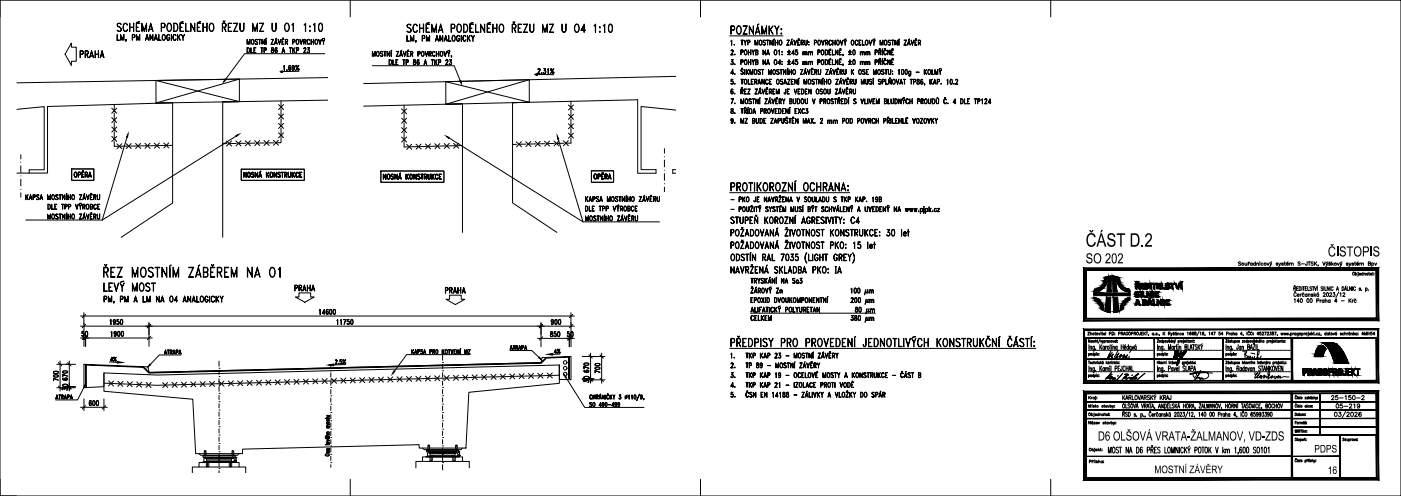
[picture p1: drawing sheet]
<svg xmlns="http://www.w3.org/2000/svg" width="840mm" height="297mm" viewBox="0 0 840 297" stroke-linecap="round" stroke-linejoin="round" font-family="sans-serif">
<defs><g id="words">
<text font-size="12.5" x="651" y="148">ČÁST D.2</text>
<g font-size="9.4">
<text x="796" y="154">ČISTOPIS</text>
<text x="651" y="158">SO 202</text>
</g>
<text font-size="8.6" x="658" y="264">D6 OLŠOVÁ VRATA-ŽALMANOV, VD-ZDS</text>
<text font-size="7.5" x="47" y="36">PRAHA</text>
<text font-size="7.1" x="266" y="177">PRAHA</text>
<g font-size="7">
<text x="788" y="271">PDPS</text>
<text x="692" y="283">MOSTNÍ ZÁVĚRY</text>
<text x="796" y="284">16</text>
</g>
<g font-size="6.6">
<text x="176" y="175">PRAHA</text>
<text x="36" y="229" transform="rotate(-90 36 229)">700</text>
<text x="52" y="244">600</text>
</g>
<g font-size="6.2">
<text x="190" y="189">14600</text>
<text x="65" y="195">1950</text>
<text x="201" y="195">11750</text>
<text x="329" y="195">900</text>
<text x="48" y="202">50</text>
<text x="65" y="202">1900</text>
<text x="329" y="203">850</text>
<text x="339" y="203">50</text>
<text x="354" y="224" transform="rotate(-90 354 224)">670</text>
<text x="361" y="225" transform="rotate(-90 361 225)">700</text>
<text x="41" y="229" transform="rotate(-90 41 229)">670</text>
<text x="354" y="230" transform="rotate(-90 354 230)">30</text>
<text x="41" y="235" transform="rotate(-90 41 235)">30</text>
</g>
<g font-size="5.7">
<text x="797" y="241">25-150-2</text>
<text x="800" y="246">05-219</text>
</g>
<text font-size="5.3" x="775" y="182">140 00 Praha 4 - Krč</text>
</g></defs>
<!-- layer: 025 -->
<g fill="none" stroke="#000" stroke-width=".6">
<path d="M0 0h840v297h-840zM0 0v10M210 0v10M420 0v10M438 18h2v-2h-2v5v-6h2l1 1-1 2h-2M442 16l1-1a2.6 2.6 0 0 1 1 3 2.6 2.6 0 0 1-1 3 4 4 0 0 1-1-5zM442 16h1a2.4 2.4 0 0 1 1 2 2.4 2.4 0 0 1-1 2l-1-1zM448 16l-2-1h2l-2 6M448 15l-2 6M449 15l3 5v-5v6l-3-5v5zM453 19h2M454 15l1-1z"/>
<path d="M454 15l2 6-2-5-1 5zM457 15l1 5 2-5v6l-1-4-1 4-1-4v4zM461 15v6zM461 18l3-3-3 4M462 18l2 3-2-3M466 18l1-3-1 3v3v-3l-2-3 2 3M468 17h1v1zM468 17h.1M630 0v10M437 21h32M438 38l1 1M438 36h2l-1 1v-1z"/>
<path d="M438 30h1l1 1-2 2h2h-2l1-2v-1l-1 1zM439 24v3v-3l-1 1zM439 37l1 1M439 37a.9 .9 0 0 1 1 1 1 1 0 0 1-2 0M439 37l1 1-1 1M440 38l-1 1-1-1M440 27h.1M441 32v1zM441 33h.1M441 38v1zM441 38h.1M444 24h2z"/>
<path d="M444 30h2l-1 1h-1h1v-1h-1v3zM444 37h1v-1h-1v3v-3h1v1h-1M445 24v3v-3M446 20l2 1h-2M446 24l1 1 1-1-1 3zM447 30a1.5 1.5 0 0 1 1 1 1.5 1.5 0 0 1-1 2l-1-1zM447 30a1.3 1.3 0 0 1 1 1 1.3 1.3 0 0 1-1 2zM447 36a1.5 1.5 0 0 1 1 1 1.5 1.5 0 0 1-1 2l-1-1zM447 36a1.3 1.3 0 0 1 1 1 1.3 1.3 0 0 1-1 1zM448 25h1v-1h-1v3v-3h1l1 1-2 1M449 30v3zM449 36v3z"/>
<path d="M449 31h1M449 37h1M450 30v3zM450 36v3zM451 30l1 1v-1v3zM451 36l1 1v-1v3zM453 24l1 3v-3v3v-2v2l-1-2v2zM453 30h1v3h-1zM453 30h1v1h-1l1 1v1h-1zM453 37h1v-1h-1v3l1-1v-1h-1M454 37v1l-1 1v-3h1v1M456 24a1.4 1.4 0 0 1 1 2 1.4 1.4 0 0 1-1 1l-1-1z"/>
<path d="M457 30l2 2v-2v3l-1-3-1 3zM457 36l2 2v-2v3l-1-3-1 3zM458 24h1h-1v1a1.1 1.1 0 0 1 1 2 1 1 0 0 1-2 0 .8 .8 0 0 0 1 0 .8 .8 0 0 0 1-1l-1-1zM459 24h2zM460 32h1M460 38h1M460 24v3zM460 30l1 3-1-3v3zM460 36l1 3-1-3v3zM462 24l1 3v-3v3l-1-3v3zM464 24v-1zM464 24v3z"/>
<path d="M465 30a1.5 1.5 0 0 1 1 1 1.5 1.5 0 0 1-1 2l-1-1zM465 36a1.5 1.5 0 0 1 1 1 1.5 1.5 0 0 1-1 2l-1-1zM465 24v3zM465 25h1M465 26h1M466 24v3zM467 38h1h-2l2-2v3v-3l-1 2M467 30v3v-3zM468 24a1.4 1.4 0 0 1 1 2 1.4 1.4 0 0 1-1 1l-1-1zM468 24a1.3 1.3 0 0 1 1 2 1.3 1.3 0 0 1-1 1zM468 20h1v1zM468 20h.1"/>
<path d="M469 31h.1M469 32h.1M469 33h.1M469 37h.1M469 38v1zM469 38h.1M472 27h1h-1M472 33h2zM472 31h2zM472 38l2 1zM472 37h2zM473 30v2z"/>
<path d="M473 36v2zM473 24h-1h1l-1 3M473 24l-1 3M474 26h1M475 24v-1zM475 24v3v-3l-1 3zM475 32h1h-1l1-2v3v-3l-1 2M475 38h1h-1l1-2v3v-3l-1 2M476 24l1 3 1-3-1 3zM477 32v1M477 38v1M478 31v1v1"/>
<path d="M478 37v1v1M478 24h2h-2v3h2h-2zM478 32v-1h-1v-1h1h-1v1a.9 .9 0 0 1 1 0 .9 .9 0 0 1 0 1 .9 .9 0 0 1-1 0M478 32v1l-1-1M478 37h-1v-1h1h-1v1a.9 .9 0 0 1 1 0 .9 .9 0 0 1 0 1 .9 .9 0 0 1-1 0M478 38v1l-1-1M478 25h1l-1 1M479 23v1zM480 25h1v-1h-1v3v-3h1l1 1-2 1M481 26l1 1zM481 31v2zM481 37v2z"/>
<path d="M482 31h1v2v-2h-1h-1zM482 37h1v2l-1-2h-1zM482 24l1 3h1v-3v3h-1zM483 31h1v2v-2h-1zM483 37h1v2v-2h-1zM485 31v2zM485 37v2zM485 25h.1M485 27h.1M485 31h1v2v-2h-1zM485 37h1v2v-2h-1zM486 31h1v2v-2h-1z"/>
<path d="M486 37h1v2v-2h-1zM488 25h1v-1h-1v3v-3h1v1l-1 1M490 30h2l-1 1h-1h2l-1-1h-1v3zM490 37h1v-1h-1v3v-3h1l1 1h-2M491 24a1.4 1.4 0 0 1 1 2 1.4 1.4 0 0 1-1 1l-1-1zM493 24v3l1-3-1 3zM493 30a1.5 1.5 0 0 1 1 1 1.5 1.5 0 0 1-1 2l-1-1zM493 30a1.3 1.3 0 0 1 1 1 1.3 1.3 0 0 1-1 2zM493 36a1.5 1.5 0 0 1 1 1 1.5 1.5 0 0 1-1 2l-1-1zM493 36a1.3 1.3 0 0 1 1 1 1.3 1.3 0 0 1-1 1zM495 30a1.5 1.5 0 0 1 1 1 1.5 1.5 0 0 1-1 2zM495 36a1.5 1.5 0 0 1 1 1 1.5 1.5 0 0 1-1 2z"/>
<path d="M495 30a1.4 1.4 0 0 1 1 1 1.4 1.4 0 0 1-1 2M495 36a1.4 1.4 0 0 1 1 1 1.4 1.4 0 0 1-1 2M495 25h1v-1h-1v3v-3h1v1l-1 1M496 26v1zM497 30h1h-1v3h1h-1zM497 36h1h-1v3h1h-1zM497 30l1-1zM497 31h1zM497 35h1zM497 37h1h-1M497 24l2 1-1-1a1.3 1.3 0 0 0-1 2 1.3 1.3 0 0 0 1 1l1-1a1.1 1.1 0 0 1-2 1 .8 .8 0 0 1 0-1zM499 30v3h1h-1z"/>
<path d="M499 36v3h1h-1zM499 24v3zM499 25h2M499 26h2M501 24v3zM501 30l1 2v-2v3l-1-3v3zM501 36l1 2v-2v3l-1-3v3zM502 24a1.4 1.4 0 0 1 1 2 1.4 1.4 0 0 1-1 1l-1-1zM502 24a1.3 1.3 0 0 1 1 2 1.3 1.3 0 0 1-1 1zM503 30h1h-1v3h1h-1zM503 36h1h-1v3h1h-1zM503 31h1z"/>
<path d="M503 37h1h-1M504 29v1zM504 35h.1M504 24l1 3v-3v3zM505 33h.1M505 38h.1M505 33v-1v1M505 39v-1v1M505 33h1M505 39h1M506 24l1-1zM507 25v-1v3l-1-3 1 1"/>
<path d="M509 33h1zM509 31h1zM509 38l1 1zM509 37h1zM510 30v2zM510 36v2zM511 24a1.4 1.4 0 0 1 1 2 1.4 1.4 0 0 1-1 1l-1-1zM511 24a1.3 1.3 0 0 1 1 2 1.3 1.3 0 0 1-1 1zM512 30a1.4 1.4 0 0 1 1 1 1.4 1.4 0 0 1-1 2zM512 33h.1M512 30h.1M512 36a1.4 1.4 0 0 1 1 1 1.4 1.4 0 0 1-1 2z"/>
<path d="M512 38h.1M512 36h.1M512 30v3M512 36v3M513 24l1 1v-1a1.3 1.3 0 0 0-1 2 1.3 1.3 0 0 0 1 1v-1a.8 .8 0 0 1-1 1 .8 .8 0 0 1 0-1zM515 24h1h-1v3h1h-1zM515 25h1l-1 1M516 31v2zM516 37v2zM516 31h1v2v-2h-1zM516 37h1v2v-2h-1zM517 24v3h1h-1z"/>
<path d="M517 31h1v2v-2h-1zM517 37h1v2v-2h-1zM519 31v2zM519 37v2zM519 24a1.4 1.4 0 0 1 2 2 1.4 1.4 0 0 1-2 1v-1zM520 31v2v-2h-1zM520 37v2v-2h-1zM521 31l1 2-1-2h-1zM521 37l1 2-1-2h-1zM521 24l1 3 1-3-1 3zM523 24l2-1zM524 25l1-1-1 3-1-3 1 1"/>
<path d="M525 30h1v1h-1h1v-1h-1v3zM525 37h1v-1h-1v3v-3h1v1h-1M527 30h1v1h-1h1v-1h-1v3zM527 37h1v-1h-1v3v-3h1v1h-1M527 29h1l-1 1zM527 35h1h-1zM527 31l1 2v-2M527 37l1 2v-2M528 24v3l1-3v3v-2l-1 2v-2v2zM529 30h.1M529 30v3zM529 35h.1"/>
<path d="M529 36v3zM530 30h1v1v-1a1.3 1.3 0 0 0-1 1 1.3 1.3 0 0 0 1 2v-1a.8 .8 0 0 1-1 1 .8 .8 0 0 1 0-1zM530 36h1a1.3 1.3 0 0 0-1 1 1.3 1.3 0 0 0 1 1 .8 .8 0 0 1-1 1 .8 .8 0 0 1 0-1zM530 29h1v1zM530 35h1zM531 24a1.4 1.4 0 0 1 1 2 1.4 1.4 0 0 1-1 1l-1-1zM531 24a1.3 1.3 0 0 1 1 2 1.3 1.3 0 0 1-1 1zM532 30l2 2v-2v3l-2-3v3zM532 36l2 2v-2v3l-2-3v3zM533 24h1h-1l1 2a.8 .8 0 0 1 0 1 1 1 0 0 1-2 0h2l-1-2zM535 24h1zM535 30h1h-1v3z"/>
<path d="M535 36v3h1h-1zM535 36h1zM535 31h.1M535 33h1zM535 37h.1M535 29v1zM535 35h.1M535 24v3zM537 24l1 3v-3v3l-1-3v3zM539 24v-1zM539 24v3zM543 24h-1h2l-2 3"/>
<path d="M543 24l-1 3h2h-2M544 26h2M544 26h1M545 24v-1zM545 24l1 3-1-3-1 3zM546 24l1 3 1-3-1 3zM549 24h1h-1v3h1h-1zM549 25v1M549 23v1zM551 25h1v-1h-1v3v-3h1v1l-1 1M551 26l1 1-1-1M144 47l-50 15 50-1-50-13"/>
<path d="M317 48l-50 14 50-1-50-12M438 59h2l-1 3 1-3zM438 56h1M438 55h1M438 50h1M438 54h1M439 53v3M439 55h-1M439 55v1M439 49h1l-1 1M439 53a1.5 1.5 0 0 0-1 2 1.5 1.5 0 0 0 1 1 .9 .9 0 0 0 1-1 1 1 0 0 0-2 0M439 42v3v-3l-1 2h2h-2z"/>
<path d="M440 49h-2v-2h1l-1 1v1a1 1 0 0 1 2 0 .9 .9 0 0 1-1 1 .9 .9 0 0 1-1 0h1h1M440 56h1zM440 56h.1M441 44v1zM441 44h.1M441 50h.1M444 47l2 1zM444 53l2 1-1 1h-1l1-1-1-1v3zM444 59l1 3 1-3v3v-2l-1 2-1-2v2zM444 42h2h-2l1 1a.8 .8 0 0 1 0 1 .8 .8 0 0 1-1 0 .8 .8 0 0 0 1 0 .8 .8 0 0 0 0-1h-1zM444 52l1 1v-1v1zM445 41h.1"/>
<path d="M445 48v2v-2M445 55l1 1-1-1M446 53h2zM446 53v3M446 42l1 3zM446 55h1zM446 56h2zM447 48v-1a1.5 1.5 0 0 1 1 2 1.5 1.5 0 0 1-1 1l-1-1zM447 48a1.3 1.3 0 0 1 1 1 1.3 1.3 0 0 1-1 1zM447 59a1.4 1.4 0 0 1 1 2 1.4 1.4 0 0 1-1 1v-1zM447 42l1 3zM448 43l1-1-1 1"/>
<path d="M448 43l1 2-1-2M448 53h2l-2 3h2h-2l2-3zM449 47v3h1h-1zM449 59l2 1h-2l1 1a.8 .8 0 0 1 0 1 .8 .8 0 0 1-1 0 .8 .8 0 0 0 1 0 .8 .8 0 0 0 0-1l-1-1zM450 42l1 2v-2v3v-3v3l-1-3v3zM450 47h2l-1 1v2h1h-2zM451 49h.1M451 59h1zM452 59v3v-3M453 42a1.4 1.4 0 0 1 1 1 1.4 1.4 0 0 1-1 1l-1-1zM453 49h1v-1h-1l-1 2v-3l2 1v1h-1M453 53h1l-1 3h1h-1l1-3z"/>
<path d="M453 49l1 1-1-1M453 59l1 3 1-3v3l-2-2v2zM455 50h1M455 42h1h-1l1 1a.8 .8 0 0 1 0 1 1 1 0 0 1-2 0 .8 .8 0 0 0 1 0 .8 .8 0 0 0 1-1h-1zM455 56h1M455 55h1M455 47l1 3-1-2-1 2zM455 59l1-1zM455 59l1 3zM456 53h.1M456 53v3v-2l-1 2zM457 42h1z"/>
<path d="M457 47l1 3v-3v3l-1-2v2zM457 53l1 3 1-3-1 3zM457 42v3zM459 59h1l-1 3 1-3zM459 53v3M459 53h1zM459 55h1zM459 56h1zM459 48l1-1 1 1h-1a1.3 1.3 0 0 0-1 1 1.3 1.3 0 0 0 1 1h1a.8 .8 0 0 1-1 0 .8 .8 0 0 1-1-1zM459 52l1 1zM461 42l1 2v-2v3v-3v3l-1-3v3zM461 53l2 1-1 1h-1l1-1-1-1v3z"/>
<path d="M461 48l2-1h-2v3M461 49h1h-1M461 50h2zM461 59l1-1zM461 59l1 3-1-2v2zM462 55l1 1-1-1M463 59l1 3v-3v3zM463 53h2zM463 53v3M463 55h1zM463 56h2zM464 42a1.4 1.4 0 0 1 1 1 1.4 1.4 0 0 1-1 1l-1-1z"/>
<path d="M464 42a1.3 1.3 0 0 1 1 1 1.3 1.3 0 0 1-1 1zM465 59h1h-1v3h1h-1zM465 53l1 3 1-3v3v-2l-1 2-1-2v2zM465 58h1v1zM466 42h1h-1l1 1a.8 .8 0 0 1 0 1 .8 .8 0 0 1-1 0h1l-1-1zM466 48v-1a1.5 1.5 0 0 1 1 2 1.5 1.5 0 0 1-1 1l-1-1zM468 42h1zM468 48h1h-1l1 1a.8 .8 0 0 1 0 1 .8 .8 0 0 1-1 0h1l-1-2zM468 42v3v-3M469 59l1 2 1-2-1 3zM470 42l1 2v-2v3l-1-3v3zM470 50h1"/>
<path d="M471 47l1 3-1-2-1 2zM471 53v3h-1h1zM472 41h.1M472 42v3zM472 53h1h-1v3h1h-1zM472 55h1zM472 50h2zM473 42v3zM473 43h1M474 48l-2-1h2l-2 3M474 59h1l-1 2M474 59v3h1l-1-1"/>
<path d="M474 47l-2 3M474 59l1 1-1 1M474 42l1 3zM474 47h2l-1 1v2h1h-2zM475 49h.1M476 42a1.4 1.4 0 0 1 1 1 1.4 1.4 0 0 1-1 1l-1-1zM476 42a1.3 1.3 0 0 1 1 1 1.3 1.3 0 0 1-1 1zM476 59v3h1v-3v2v1h-1zM476 53l1 3 1-3-1 3zM476 47l2 3v-3v3l-1-2-1 2zM478 59a1.5 1.5 0 0 1 2 2 1.5 1.5 0 0 1-2 1zM478 59a1.4 1.4 0 0 1 1 2 1.4 1.4 0 0 1-1 1z"/>
<path d="M478 53h2h-1v3h1h-2zM479 55h.1M479 47h.1M479 47v3zM480 53a1.5 1.5 0 0 1 2 2 1.5 1.5 0 0 1-2 1zM481 53a1.4 1.4 0 0 1 1 2 1.4 1.4 0 0 1-1 1zM481 59a1.4 1.4 0 0 1 1 2 1.4 1.4 0 0 1-1 1l-1-1zM481 42h-1h1l-1 3M481 42l-1 3h1l-1-1M482 47l1 3 1-3v3v-2l-1 2-1-2v2zM482 44h1M483 59v3h1v-3v3h-1z"/>
<path d="M483 41h.1M483 42l1 3-1-3-1 3zM483 53h1zM483 53v3M483 55h.1M483 56h1zM484 42l1 2 1-2-1 3zM485 53l1 3v-3v3l-1-2v2zM485 48v-1a1.5 1.5 0 0 1 1 2 1.5 1.5 0 0 1-1 1l-1-1zM486 42h2h-2v2l2 1h-2zM486 43h1h-1M487 41h.1"/>
<path d="M487 48h1h-1l1 1a.8 .8 0 0 1 0 1 .8 .8 0 0 1-1 0h1l-1-2zM487 59l1 3 1-3-1 3zM489 43h1v-1h-1l-1 3v-3h2v1h-1M489 47l1 1zM489 43l1 2-1-2M490 48v2zM490 53a1.4 1.4 0 0 1 1 2 1.4 1.4 0 0 1-1 1l-1-1zM490 54a1.2 1.2 0 0 1 1 1 1.2 1.2 0 0 1-1 1zM491 42v2h1v-2v2l-1 1v-1zM491 47l1 3v-3v3l-1-2v2zM492 53l1 1h-1l1 1a.8 .8 0 0 1 0 1 .8 .8 0 0 1-1 0h1l-1-2zM493 47h1z"/>
<path d="M493 47v3zM494 47v3zM494 53a1.4 1.4 0 0 1 2 2 1.4 1.4 0 0 1-2 1v-1zM494 54l1-1a1.3 1.3 0 0 1 0 2 1.3 1.3 0 0 1-1 1zM494 49h2M496 47v3zM496 53l1 3h1v-3v2l-1 1h-1zM496 59a1.4 1.4 0 0 1 2 2 1.4 1.4 0 0 1-2 1v-1zM496 59h1a1.3 1.3 0 0 1 0 2 1.3 1.3 0 0 1-1 1zM496 42h-1h2l-2 3M496 42l-1 3h2l-2-1M497 48v-1a1.5 1.5 0 0 1 1 2 1.5 1.5 0 0 1-1 1l-1-1z"/>
<path d="M497 48a1.3 1.3 0 0 1 1 1 1.3 1.3 0 0 1-1 1zM497 44h2M498 41h.1M498 42l1 3-1-3-1 3zM498 59l2 1h-2l1 1a.8 .8 0 0 1 0 1 .8 .8 0 0 1-1 0h2l-2-2zM499 42l1 2 1-2-1 3zM500 59h2zM501 53h1l-1 3 1-3zM501 56h1zM501 59v3v-3M502 42h1h-1v2l1 1h-1zM502 43h.1"/>
<path d="M502 41h1h-1zM502 47l-1 3h2h-2l2-3h-2l1 1M503 58v1zM503 56h1M503 55h1M503 50h2M503 50h1M504 53h.1M504 53v3v-2l-1 2zM504 43h1v-1h-1v3v-3h1v1h-1M504 47h.1M504 47l1 3-1-2-1 2z"/>
<path d="M504 43l1 2-1-2M504 59h2zM504 59v3h2h-2M505 53l1 3 1-3-1 3zM505 47l1 3 1-3-1 3zM506 42v2h1v-2v2v1l-1-1zM506 59a1.5 1.5 0 0 1 2 2 1.5 1.5 0 0 1-2 1zM507 59a1.4 1.4 0 0 1 1 2 1.4 1.4 0 0 1-1 1zM507 53h2h-2v3h2h-2zM507 55h1zM508 47h1l-1 1v2h1h-1zM508 52v1v-1v1z"/>
<path d="M508 49h.1M508 47h1h-1zM509 59v-1zM509 59v3zM509 53l2 1-1 1h-1l2-1h-1l-1-1v3zM510 49h1v-1h-1v2v-3l1 1v1h-1M510 55l1 1zM510 49l1 1-1-1M510 42v3zM510 43l2-1-2 1M511 43l1 2-1-2M511 53l1 3 1-1v-2v3h-1z"/>
<path d="M512 47v3h1v-3v3h-1zM512 59l1 1h-1l1 1a.8 .8 0 0 1 0 1 .8 .8 0 0 1-1 0 .8 .8 0 0 0 1 0 .8 .8 0 0 0 0-1l-1-1zM515 42a1.4 1.4 0 0 1 2 1 1.4 1.4 0 0 1-2 1v-1zM515 42h1a1.3 1.3 0 0 1 0 1 1.3 1.3 0 0 1-1 1zM516 59l1 3 1-3-1 3zM516 47l1 3 1-3v3v-2l-1 2v-2l-1 2zM517 42h2h-2l1 1a.8 .8 0 0 1 0 1 .8 .8 0 0 1-1 0h2l-2-2zM518 59l1 3h1h-2zM519 47l1 3v-3v3h-1zM519 42h2h-1v2l1 1h-2zM520 43h.1M520 59v3z"/>
<path d="M521 59l1 3 1-3-1 3zM521 48h2h-2l1 1a.8 .8 0 0 1 1 1 1 1 0 0 1-2 0 .7 .7 0 0 0 1 0 .7 .7 0 0 0 1-1l-2-1zM523 59h2zM523 59v3h2h-2M523 47h1zM523 47l1 3zM524 42l1 2v-2v3v-3v3l-1-3v3zM525 59l1 3 1-3v3v-2l-1 2-1-2v2zM527 42a1.4 1.4 0 0 1 1 1 1.4 1.4 0 0 1-1 1l-1-1zM527 48h1h-1l1 1a.8 .8 0 0 1 0 1 .8 .8 0 0 1-1 0h1l-1-2zM529 42h1h-1v1a.8 .8 0 0 1 1 1 1 1 0 0 1-2 0 .8 .8 0 0 0 1 0 .8 .8 0 0 0 1-1h-1zM529 49h1v-1h-1v2v-3h1v2h-1"/>
<path d="M531 42h1zM531 47v3h1h-1zM531 42v3zM532 59v3h2h-2zM533 42v2h1v-2v2l-1 1v-1zM533 47l1 3v-3v3l-1-2v2zM533 47h1zM534 59l1 3 1-3v2l-1 1h-1zM535 44h.1M535 43h.1M535 48l1-1a1.5 1.5 0 0 1 1 2 1.5 1.5 0 0 1-2 1v-1zM535 48h1a1.3 1.3 0 0 1 1 1 1.3 1.3 0 0 1-2 1z"/>
<path d="M537 59a1.5 1.5 0 0 1 1 2 1.5 1.5 0 0 1-1 1zM537 59a1.4 1.4 0 0 1 1 2 1.4 1.4 0 0 1-1 1M537 47l1 3 1-3-1 3zM539 42v3v-3zM539 59l1 3v-3v3l-1-2v2zM540 50h1M540 47l1 3-1-2-1 2zM541 42a1.4 1.4 0 0 1 1 1 1.4 1.4 0 0 1-1 1zM541 59l1-1zM541 42v2M542 42h-1a1.6 1.6 0 0 0 0 2h1M542 47l1 1z"/>
<path d="M542 48v2v-2M543 42a1.4 1.4 0 0 1 1 1 1.4 1.4 0 0 1-1 1zM543 44h1M543 42h1M543 42v2M544 59l1 1-1-1a1.3 1.3 0 0 0-1 2 1.3 1.3 0 0 0 1 1l1-1a.8 .8 0 0 1-1 1 .8 .8 0 0 1-1-1zM544 42v2M545 59l1 3zM546 47l1 1zM546 43v2l-1 1v-1h1zM546 48v2v-2M547 59v3z"/>
<path d="M548 49h1v-1h-1v2v-3h1v2h-1M549 43h2zM550 50h.1M550 48v1a1 1 0 0 1 1 0 1 1 0 0 1 0 1 .8 .8 0 0 1-1 0 .8 .8 0 0 1 1-1v-1zM550 48h1M550 48a1 1 0 0 1 1 1 1 1 0 0 1-1 1 1.5 1.5 0 0 1 1-2M551 50h.1M552 50h1M552 48h1M552 48v2M552 49h1M553 49v1"/>
<path d="M553 48a1.4 1.4 0 0 0-1 1 1.4 1.4 0 0 0 1 1 .9 .9 0 0 0 0-1 .9 .9 0 0 0-1 0M554 42v3zM554 43l2-1-2 1M554 50h.1M554 50v1M555 43l1 2zM555 59a1.4 1.4 0 0 1 1 2 1.4 1.4 0 0 1-1 1l-1-1zM557 42a1.4 1.4 0 0 1 1 1 1.4 1.4 0 0 1-1 1l-1-1zM557 59v3h1v-3v3h-1zM558 47v3zM558 49l1-2-1 2M558 49l1 1z"/>
<path d="M559 42v2l1 1h-1zM559 59a1.5 1.5 0 0 1 2 2 1.5 1.5 0 0 1-2 1zM559 59a1.4 1.4 0 0 1 1 2 1.4 1.4 0 0 1-1 1zM560 50h1M560 47l1 3-1-2v2zM561 42v2l1-2v3v-3l-1 3v-3v3zM561 59l1 3h1v-3v3h-1h-1zM562 58v1zM562 59h.1M562 49h1v-1h-1v2v-3h1v2h-1M563 41h1zM564 43l1-1-1 3-1-3 1 1"/>
<path d="M564 50h.1M566 59l1 1v-1a1.3 1.3 0 0 0-1 2 1.3 1.3 0 0 0 1 1v-1a.8 .8 0 0 1-1 1 .8 .8 0 0 1 0-1zM566 58h1v1zM568 47v3v-2zM570 48a1.4 1.4 0 0 1 1 1 1.4 1.4 0 0 1-1 1zM570 50h1M570 48h1M570 48v2M571 48v2M572 50h.1M573 48a.7 .7 0 0 1 1 0 .7 .7 0 0 1 0 1l-1 1h1h-1l1-2h-1zM576 59a1.5 1.5 0 0 1 2 2 1.5 1.5 0 0 1-2 1z"/>
<path d="M576 59a1.4 1.4 0 0 1 1 2 1.4 1.4 0 0 1-1 1M578 59v3h2h-2zM580 59h1h-1v3h1h-1zM584 59h2zM585 59v3zM589 59v3v-3v1zM67 70l3 3M67 65l3 3M67 76l3 3M68 78h.1M68 72h.1M68 67h.1"/>
<path d="M68 63v3M68 68v3M68 73v4M68 79v4M70 76l-3 3M70 70l-3 3M70 65l-3 3M134 61h10v-14l-50 1v14h10M167 80l3 3M167 74l3 3M167 68l3 3M167 63l3 3"/>
<path d="M168 76h.1M168 70h.1M168 65h.1M168 60v4M168 65v4M168 71v4M168 77v3M170 80l-3 3M170 74l-3 3M170 68l-3 3M170 63l-3 3M241 76l3 3"/>
<path d="M241 71l3 3M241 65l3 3M242 78h.1M242 73h.1M242 67h.1M242 63v3M242 68v4M242 74v3M242 79v4M244 76l-3 3M244 71l-3 3M244 65l-3 3"/>
<path d="M307 61h10v-13l-50 1v13h10M341 80l3 3M341 74l3 3M341 68l3 3M341 63l3 3M342 76h.1M342 70h.1M342 65h.1M342 61v3M342 66v3M342 71v4M342 77v4"/>
<path d="M344 80l-3 3M344 74l-3 3M344 68l-3 3M344 63l-3 3M438 72l1 1v-1M438 72l1-1v1M438 68h1M438 65v1a1 1 0 0 1 1 1 1 1 0 0 1 0 1 1.1 1.1 0 0 1-1-1 1.1 1.1 0 0 1 1-1v-1zM438 65h1M438 74h1M438 65v1a1.1 1.1 0 0 1 2 1 1 1 0 0 1-1 1 1.3 1.3 0 0 1-1-1 1.3 1.3 0 0 1 1-1v-1M439 71l-1 1 1 1"/>
<path d="M439 71v3M439 72v1a.8 .8 0 0 1-1-1 .8 .8 0 0 1 1-1v2l-1 1M439 72v1M440 68h-1M441 62h.1M441 68h.1M441 73v1zM441 74h.1M444 65h2zM444 71l1 2 1-2v3v-2l-1 2-1-2v2zM445 65v3v-3M446 66h1v-1h-1v3v-3h1l1 1-2 1"/>
<path d="M447 64v1zM447 67l1 1-1-1M448 71l-1 3h1h-1l1-3h-1h1M448 65l1-1zM448 65v3zM449 65a1.5 1.5 0 0 1 2 2 1.5 1.5 0 0 1-2 1zM449 65a1.4 1.4 0 0 1 2 2 1.4 1.4 0 0 1-2 1M451 71h1v1h-1M451 72l1 1v1h-1M452 67h1M452 72v-1h-1v3M452 72v2h-1"/>
<path d="M452 65l1 3-1-3-1 3zM453 71l1 3 1-1v-2v2l-1 1-1-1zM456 71a1.5 1.5 0 0 1 1 1 1.5 1.5 0 0 1-1 2zM456 71a1.4 1.4 0 0 1 1 1 1.4 1.4 0 0 1-1 2zM456 66h1v-1h-1v3v-3h1v1l-1 1M458 71h1h-1v3h1h-1zM458 72h1h-1M458 66h1v-1h-1v3v-3h1v1l-1 1M459 62h1h-1M459 67v1zM461 65a1.5 1.5 0 0 1 1 2 1.5 1.5 0 0 1-1 1l-1-1zM461 65a1.3 1.3 0 0 1 1 2 1.3 1.3 0 0 1-1 1z"/>
<path d="M461 61h1M462 65l1 3 1-3-1 3zM463 71l-1 3h2h-2l2-3h-2h1M464 73h2M464 73h1M465 65h1h-1v3h1h-1M465 66v1M465 71l1 3-1-3-1 3zM465 61h1h-1M467 72h1v-1h-1l-1 3v-3h2v1h-1M467 65a1.5 1.5 0 0 1 1 2 1.5 1.5 0 0 1-1 1zM467 65a1.4 1.4 0 0 1 1 2 1.4 1.4 0 0 1-1 1"/>
<path d="M467 61l1-1v-1h-1v3v-3h1v2h-1M468 61l1 1zM469 71v3l1-1v-2v2l-1 1v-1zM469 65h1h-1v3h1h-1zM469 66h1l-1 1M471 65l1 3 1-3v3l-2-3v3zM471 71h1h-1l1 1a1 1 0 0 1 0 2 .8 .8 0 0 1-1-1h1l-1-1zM471 70h1v1zM473 71h1zM473 65l1-1zM473 65l1 3zM474 71v3z"/>
<path d="M474 61h1v1h-1M475 71h1h-1v3zM475 72h1h-1M475 74h1zM475 70h1v1zM477 65h1h-1v3h1h-1zM477 66v1M477 71l1 2v-2v3l-1-3v3zM479 65l1 3zM480 65l-1 3zM481 65h1v1v-1a1.3 1.3 0 0 0-1 2 1.3 1.3 0 0 0 1 1v-1a.8 .8 0 0 1-1 1 .8 .8 0 0 1 0-1zM482 71v2l1-2v3v-2l-1 2v-2v2z"/>
<path d="M483 68h.1M484 66a.9 .9 0 0 1 1 1 1 1 0 0 1-2 0l1 1v-1M484 66v1v1M484 73h1M484 65h-1h1v1M484 65l-1 1 1 1M485 71l1 3-1-3-1 3zM486 71l2 3zM488 71l-2 3zM489 73v1zM489 74h.1M492 61l1-1v-1h-1v3v-3h1v1l-1 1"/>
<path d="M492 71a.7 .7 0 0 1 1 0 .7 .7 0 0 1 0 1l-1 2h1h-1l1-2v-1l-1 1zM494 61l1-1v-1h-1v3v-3h1v1l-1 1M494 61l1 1v-1M496 72v2zM497 72l1 2-1-2h-1zM498 72h1v2v-2h-1zM500 72v2zM500 72h1v2v-2h-1zM501 72h1v2v-2h-1zM502 61l1-1v-1h-1v3v-3h1l1 1-2 1M503 61l1 1-1-1M504 61h1h-1"/>
<path d="M505 72h1v-1h-1v3v-3h1v1h-1M508 71a1.4 1.4 0 0 1 1 1 1.4 1.4 0 0 1-1 2l-1-1zM510 71a1.5 1.5 0 0 1 1 1 1.5 1.5 0 0 1-1 2zM510 71a1.4 1.4 0 0 1 1 1 1.4 1.4 0 0 1-1 2zM514 72h1v-1h-1v3v-3h1v1h-1M517 71a1.4 1.4 0 0 1 1 1 1.4 1.4 0 0 1-1 2l-1-1zM517 71a1.3 1.3 0 0 1 1 1 1.3 1.3 0 0 1-1 2zM518 71l1 2 1-2-1 3zM521 72h1v-1h-1v3v-3h1v1h-1M521 72l1 2v-2M523 71l1 1v-1a1.3 1.3 0 0 0-1 1 1.3 1.3 0 0 0 1 2v-1v1a1.6 1.6 0 0 1-1-3zM523 61h1h-1"/>
<path d="M525 71v3zM525 72h2M527 71v3zM530 72h1v-1h-1v3v-3h1v1h-1M530 61l1-1v-1h-1v3h1v-1h-1M531 61v1h-1v-3h1v2M532 72h1v-1h-1v3v-3h1v1h-1M532 70h1v1zM533 72v2zM534 71v3zM535 71v3h1h-1zM537 71h1h-1v3h1h-1z"/>
<path d="M537 72h1h-1M539 71v3zM539 72h1M540 71v3zM541 71v3h2h-2zM542 61l1-2-1 3-1-3 1 2M543 71h1h-1v3h1h-1zM543 71l1-1zM543 72h1h-1M546 61h1M547 71l1 2 1-2-1 3zM550 71a1.4 1.4 0 0 1 1 1 1.4 1.4 0 0 1-1 2l-1-1z"/>
<path d="M550 61l1-1v-1h-1v3v-3h1v2h-1M552 74h1zM552 61l1-1v-1h-1v3v-3h1v1l-1 1M553 61l1 1-1-1M553 71h-1h1l-1 3M553 71l-1 3M554 71h1a1.4 1.4 0 0 1 1 1 1.4 1.4 0 0 1-2 2v-1zM554 71h1a1.3 1.3 0 0 1 1 1 1.4 1.4 0 0 1-2 2zM556 71l1 2 1-2-1 3zM559 71v3zM559 73l1-2-1 2M559 72l1 2z"/>
<path d="M561 72l1-1-1 3v-3v1M568 62h.1M572 61h1h-2l2-2v3v-2l-1 1M580 61h1h-1M586 61l1-1v-1h-1v3v-3h1v2h-1M590 62h2h-2l2-2-1-1-1 1 1-1a.7 .7 0 0 1 1 0 .7 .7 0 0 1 0 1l-2 2M593 61h1h-2l2-2v3v-2l-1 1M67 82l3 3M68 84v4h3M68 84h.1M70 82l-3 3M70 86l3 3"/>
<path d="M72 88h.1M73 86l-3 3M76 86l3 3M77 87l-4 1M78 87h.1M79 86l-3 3M81 86l3 3M82 87h-3M83 87h.1M84 86l-3 3M87 86l3 3M88 87h-4"/>
<path d="M89 87h.1M90 86l-3 3M93 86l3 3M94 87h-4M94 87h.1M96 86l-3 3M98 86l3 3M99 87h-4M100 87h.1M101 86l-3 3M104 87h-3M136 84l3 3"/>
<path d="M136 86h-2M137 86h.1M139 84l-3 3M141 84l3 3M142 86h-4M143 86h.1M144 84l-3 3M147 84l3 3M147 86h-3M148 86h.1M150 84l-3 3M153 84l3 3"/>
<path d="M153 86h-4M154 86h.1M156 84l-3 3M158 84l3 3M158 86h-3M159 86h.1M161 84l-3 3M164 84l3 3M164 86h-4M165 85h.1M167 84l-3 3M168 82v3h-2"/>
<path d="M168 81h.1M241 82l3 3M242 84h.1M242 85v3h3M244 82l-3 3M244 86l3 3M246 88h.1M247 86l-3 3M249 86l4 3M250 88h-3M251 88h.1M252 86l-2 3"/>
<path d="M255 86l3 3M256 88h-4M257 88h.1M258 86l-3 3M261 86l3 3M262 88h-4M263 88h.1M264 86l-3 3M266 86l3 3M267 87h-3M268 87h.1M269 86l-3 3"/>
<path d="M272 86l3 3M273 87h-4M274 87h.1M275 86l-3 3M277 87h-2M310 85l3 3M310 86l-3 1M311 86h.1M313 85l-3 3M315 85l3 3M315 86h-3M316 86h.1"/>
<path d="M318 85l-3 3M321 85l3 3M321 86h-4M322 86h.1M324 85l-3 3M326 85l4 2M327 86h-4M328 86h.1M329 84l-2 4M332 84l3 3M332 86h-3M333 86h.1"/>
<path d="M335 84l-3 3M338 84l3 3M338 86h-4M339 86h.1M341 84l-3 3M342 82h.1M342 83v3h-2M437 115h72M438 119l2 1zM438 112h2v-2h-2v4v-5h2l1 1-1 2h-2M442 112h2v-2h-2v4v-5l2 1v2h-2M443 112l1 2-1-2"/>
<path d="M443 118h1v1h-1h1v-1h-1v3zM445 118v3zM445 120l2-2-2 2M446 119l1 2-1-2M446 110v-1a2.6 2.6 0 0 1 2 3 2.6 2.6 0 0 1-2 2 3 3 0 0 1 0-4zM446 110a2.4 2.4 0 0 1 2 2 2.4 2.4 0 0 1-2 2l-1-2zM448 118a1.4 1.4 0 0 1 1 1 1.4 1.4 0 0 1-1 2l-1-1zM448 118a1.3 1.3 0 0 1 1 1 1.3 1.3 0 0 1-1 2zM449 109l2 1zM450 110v4v-4M452 109v5zM453 118v2l-1 1v-1l1 1z"/>
<path d="M454 109v5zM454 118h1zM454 118v3M454 119h1zM454 112l2-3-2 3M455 112l1 2-1-2M458 110l1-1a2.6 2.6 0 0 1 1 3 2.6 2.6 0 0 1-1 2 3 3 0 0 1-1-4zM458 110h1a2.4 2.4 0 0 1 1 2 2.4 2.4 0 0 1-1 2l-1-2zM458 118l2 2v-2v3l-2-3v3zM461 118l1 3-1-3-1 3zM462 112h2v-2h-2v4v-5l2 1v2h-2M462 118l1 2 1-2-1 3z"/>
<path d="M463 112l1 2-1-2M465 118h1v1h-1h1v-1h-1v3zM465 119l1 2v-2M466 110v-1a2.6 2.6 0 0 1 2 3 2.6 2.6 0 0 1-2 2 3 3 0 0 1 0-4zM466 110a2.4 2.4 0 0 1 2 2 2.4 2.4 0 0 1-2 2l-1-2zM467 118h1l-1 3h1h-1l1-3zM467 117h1v1zM469 118h1zM469 118v3M469 119h1zM471 118l2 2v-2v3l-2-3v3zM471 110l-2-1h2l-2 5"/>
<path d="M471 109l-2 5h2h-2M473 109l2 5v-5v5l-2-4v4zM474 118l1 3-1-3-1 3zM477 109v-1zM477 109v5zM478 118l1 2v-2v3zM482 118h2h-2l1 1a1.1 1.1 0 0 1 1 2 1.1 1.1 0 0 1-2-1h2l-2-1zM482 110l1-1a2.6 2.6 0 0 1 2 3 2.6 2.6 0 0 1-2 2 3 3 0 0 1-1-4zM482 110h1a2.5 2.5 0 0 1 1 2 2.5 2.5 0 0 1-1 2l-1-2zM485 118a1.4 1.4 0 0 1 1 1 1.4 1.4 0 0 1-1 2l-1-1zM486 110l1-1 1 2-1-1a2.4 2.4 0 0 0-1 2 2.4 2.4 0 0 0 1 2l1-1a1.4 1.4 0 0 1-1 1 1.4 1.4 0 0 1-1-2zM487 118v3l1-1v-2v2v1l-1-1z"/>
<path d="M489 118v3h1h-1zM490 109v5zM490 112h2M492 118l1 3-1-3-1 3zM492 109v5zM493 118a1.5 1.5 0 0 1 2 1 1.5 1.5 0 0 1-2 2zM494 112h2v-2h-2v4v-5l2 1v2h-2M495 112l1 2-1-2M495 118l1 3 1-1v-2v2l-1 1-1-1zM497 113h2M498 109l2 5-2-4-1 4zM500 118h1h-1l1 1a1 1 0 0 1 0 2 .8 .8 0 0 1-1-1h1l-1-1z"/>
<path d="M501 109l2 5v-5v5l-2-4v4zM504 118h2zM505 113h2M505 118v3v-3M506 109l1 5-1-4-2 4zM506 118v3zM506 120l2-2-2 2M507 119l1 2-1-2M508 111l1 1zM508 111h.1M508 114h1zM508 114h.1"/>
<path d="M508 118h2v1h-1h1v-1h-1v3zM513 118v3zM513 120l1-2-1 2M513 119l1 2-1-2M516 118l1 3-1-3-1 3zM517 118h2l-1 1h-1h2l-1-1h-1v3zM523 118h1v3l-1-3zM525 119l1 1v-1v1M525 119v-1l1 1M525 118v1v1M526 118v1v2M526 119v1a.8 .8 0 0 1-1-1 .8 .8 0 0 1 1-1v2l-1 1"/>
<path d="M527 118h1v1v1v1h-1zM527 118h1v1h-1l1 1v1h-1zM438 125h2zM438 137h1l1 1v1h-2h2v-1h-2v3zM438 130h1h1h-1l-1 1a2.2 2.2 0 0 1 2 3l-2-1a1.1 1.1 0 0 0 2 1 1 1 0 0 0 0-2l-2-1zM441 130h2zM441 138l1-1a1.9 1.9 0 0 1 1 2 1.9 1.9 0 0 1-2 2v-1zM441 138h1a1.8 1.8 0 0 1 1 1 1.8 1.8 0 0 1-2 2v-1zM442 130v4zM443 125h1v-1h-1v3v-3h1v1h-1M444 130v3v1l1-1 1-3v3l-1 1-1-1zM445 136v1v-1v1z"/>
<path d="M446 124a1.4 1.4 0 0 1 1 1 1.4 1.4 0 0 1-1 2l-1-1zM446 124a1.3 1.3 0 0 1 1 1 1.3 1.3 0 0 1-1 1zM446 138l-2-1h2l-2 4M446 137l-2 4h2h-2M447 132h1v-2h-1v4v-4h1v2h-1M448 124v3l1-1v-2v2l-1 1v-1zM448 137l1 4-1-3-1 3zM450 130h1h-1v4h1h-1zM450 132h1h-1M450 137a2 2 0 0 1 2 2 2 2 0 0 1-2 2zM450 127h1h-1l1-3h-1h1l-1 3M450 138a1.8 1.8 0 0 1 2 1 1.8 1.8 0 0 1-2 2z"/>
<path d="M450 123h1zM452 124v3zM452 130l2 3v-3v4l-2-4v4zM453 124h1zM453 129h1l-1 1zM453 138l1-1a1.9 1.9 0 0 1 1 2 1.9 1.9 0 0 1-2 2v-1zM453 138h1a1.8 1.8 0 0 1 1 1 1.8 1.8 0 0 1-2 2v-1zM454 124v3zM454 121h1zM455 123h1zM455 125l1-1-1 3v-3l1 1M456 137l1 4 1-4-1 4z"/>
<path d="M458 130l1 4zM459 132l1-2-1 2M459 132l1 2-1-2M459 124h2h-2l1 1a1 1 0 0 1 0 2 .8 .8 0 0 1-1-1 .8 .8 0 0 0 1 1 .8 .8 0 0 0 0-1l-1-1zM460 137l1 4-1-3-1 3zM461 120h1M462 137l2 4v-4v4l-2-3v3zM462 125l1-1-1 3-1-3 1 1M462 130a1.9 1.9 0 0 1 2 2 1.9 1.9 0 0 1-2 2l-1-2zM462 130a1.7 1.7 0 0 1 2 2 1.7 1.7 0 0 1-2 2l-1-2zM463 124h2h-2l1 1a1.1 1.1 0 0 1 1 2 1.1 1.1 0 0 1-2-1h2l-2-1zM465 132h1v-2h-1v4v-4h1v2h-1"/>
<path d="M465 124h2zM465 132l1 2v-2M466 137v-1zM466 137l1 4-1-3-1 3zM466 124v3zM467 124h2h-2v3h2h-2zM467 123h2zM467 125h1h-1M468 130a1.9 1.9 0 0 1 2 2 1.9 1.9 0 0 1-2 2l-1-2zM468 130a1.6 1.6 0 0 1 2 2 1.6 1.6 0 0 1-2 2l-1-2zM469 121h1zM469 124l1 2 1-2v3v-3l-1 3-1-3v3z"/>
<path d="M471 136l1 1v-1v1zM472 130l-2 4h2h-1l1-4h-2h2M472 138l-1-1h2l-2 4M472 137l-1 4h2h-2M473 130l2 3v-3v4l-1-4-1 4zM474 120h1M474 137v4zM474 124l1 2 1-2v3v-3l-1 3-1-3v3zM475 137l1 4 1-4-1 4zM477 130h.1M477 130v4zM477 124v3l1-1v-2v2v1l-1-1z"/>
<path d="M478 138v-1a1.9 1.9 0 0 1 2 2 1.9 1.9 0 0 1-2 2v-1zM478 138h1a1.8 1.8 0 0 1 1 1 1.8 1.8 0 0 1-2 2v-1zM479 124h1h-1l1 1a1 1 0 0 1 0 2 .8 .8 0 0 1-1-1h1l-1-1zM481 137l1 1zM481 133h2M481 133h1M481 123h1zM481 124v3zM481 138v3l1-3M482 130l1 4-1-4-1 4zM483 137l2 4v-4v4l-2-3v3zM484 130h1l1 1-1-1a1.9 1.9 0 0 0-1 2 1.9 1.9 0 0 0 1 2l1-1-1-1h1v1a1.1 1.1 0 0 1-2 1 1.1 1.1 0 0 1 0-2z"/>
<path d="M485 125h1v-1h-1v3l1-1v-1h-1M485 125l1 1-2 1v-3h2v1h-1M486 124l1 1 1-1-1 3zM487 123h1zM487 132h1v-2h-1v4v-4h1v2h-1M487 138v-1a1.9 1.9 0 0 1 2 2 1.9 1.9 0 0 1-2 2l-1-1zM487 138a1.8 1.8 0 0 1 2 1 1.8 1.8 0 0 1-2 2l-1-1zM488 132l1 2-1-2M488 124h2zM489 124v3v-3M490 130h1h-1v4h1h-1zM490 132h1h-1"/>
<path d="M490 138h1h-1a2.3 2.3 0 0 1 1 3h-2h2a1.9 1.9 0 0 0-1-2zM491 120h1M492 137l2 1zM492 130h1h1h-1l-1 1a1.9 1.9 0 0 1 1 3l-1-1 2 1a1.9 1.9 0 0 0-2-3zM493 124h1h-1l1 1a1 1 0 0 1 0 2 .8 .8 0 0 1-1-1 .8 .8 0 0 0 1 1 .8 .8 0 0 0 0-1l-1-1zM493 138v3v-3M495 124h1a1.3 1.3 0 0 0-1 1 1.3 1.3 0 0 0 1 1 .8 .8 0 0 1-1 1 .8 .8 0 0 1 0-1zM495 130v4zM496 130l1 3 1-3-1 4zM497 124v3zM497 125h2M498 137v4z"/>
<path d="M498 140l2-3-2 3M498 139l2 2-1-2M499 124v3zM499 124l1 2 1-2-1 3zM499 130v4zM500 130h2zM501 130v4v-4M501 138l1-1a1.9 1.9 0 0 1 1 2 1.9 1.9 0 0 1-2 2v-1zM501 138h1a1.8 1.8 0 0 1 1 1 1.8 1.8 0 0 1-2 2v-1zM502 126h1M502 123h1zM502 124l1 3-1-3-1 3z"/>
<path d="M503 130l1 2 1-2-1 2v2v-2zM504 124v3h1h-1zM504 137l2 4v-4v4l-2-3v3zM506 124h1zM506 124v3h1h-1M506 125h.1M506 131v1zM506 131h.1M506 133v1zM506 134h.1M507 138h2h-1h-1a2.3 2.3 0 0 1 2 3h-2h2a1.9 1.9 0 0 0-2-2zM508 124l1 2v-2v3l-1-3v3z"/>
<path d="M510 137l2 1zM510 123h1zM510 125l1-1v3l-1-3 1 1M511 138v3v-3M511 130h1v1v-1a1.9 1.9 0 0 0-2 2 1.9 1.9 0 0 0 2 2v-1a1.1 1.1 0 0 1-1 1 1.1 1.1 0 0 1-1-2zM512 137l2 1v1h-1h1v-1h-1v3zM513 133h2h-2l2-3v4v-4l-2 3M513 139l1 2zM514 126h2M515 124l1 3-1-3-1 3zM515 120h1M515 137v3l1 1h1v-4v3l-1 1h-1z"/>
<path d="M518 137l1 4zM519 124v3l1-1v-2v2v1l-1-1zM519 140l1-3-1 3M519 139l1 2-1-2M520 120v1zM520 121h.1M521 124l1 2 1-2-1 3zM522 138l1-1v1a1.9 1.9 0 0 0-2 1 1.9 1.9 0 0 0 2 2v-1a1.1 1.1 0 0 1-1 1 1.1 1.1 0 0 1-1-1zM523 124h1zM523 124v3h1h-1M523 125h1h-1M524 137h2l-1 1v3h1h-2z"/>
<path d="M525 139h.1M525 121h1M525 124a1.5 1.5 0 0 1 2 1 1.5 1.5 0 0 1-2 2zM525 124a1.4 1.4 0 0 1 2 1 1.4 1.4 0 0 1-2 2M527 139h.1M527 124h2h-1v3h1h-2zM528 125h.1M529 124l2 2v-2v3l-1-3-1 3zM532 124v1l1-1-1 3zM532 123h1zM533 139v1v1M533 138l-1-1h1l-1 2a1.4 1.4 0 0 1 2 2 1.1 1.1 0 0 1-2 0h1v-1"/>
<path d="M533 137l-1 2 1 1M535 138v-1a2.3 2.3 0 0 1 0 4l-1-1zM535 138h1M535 138v1v2M536 138v1v2M536 124l2 2v-2v3l-2-3v3zM538 126h2M539 124l1 3-1-3-1 3zM540 137l1 4zM542 140h1v-1a1.1 1.1 0 0 0-1 1 1.1 1.1 0 0 0 1 1 1.1 1.1 0 0 1-1-1 1.1 1.1 0 0 1 1-1v1h-1M543 125v1l1-1v1l1-1-1 2v-2l-1 2zM544 139h1z"/>
<path d="M544 137l1 4zM545 125l1 1v-1l1 1v-1v2l-1-2v2zM548 125v1l1-1v1l1-1-1 2v-2l-1 2zM551 126v1zM551 126h.1M552 125v3zM554 124h.1M554 125v3zM555 125v3zM557 124v3zM557 126l1-1-1 1M558 126v1l-1-1"/>
<path d="M559 126v1zM559 126h.1M560 125h1a.8 .8 0 0 0-1 1 .8 .8 0 0 0 1 0v1a.9 .9 0 0 1-1-1 .9 .9 0 0 1 0-1zM562 125h1l-1 2h1h-1l1-2zM438 160l2 3v-3v4l-2-4v4zM438 147h2v-2h-2v4v-4h2v2h-2M439 152a2.1 2.1 0 0 1 2 2 2.1 2.1 0 0 1-2 2 2.8 2.8 0 0 1 0-4zM439 153v-1a1.8 1.8 0 0 1 1 2 1.8 1.8 0 0 1-1 2l-1-1zM441 145h1a2.1 2.1 0 0 1 1 2 2.1 2.1 0 0 1-1 2 2.8 2.8 0 0 1-1-4zM441 145h1a1.8 1.8 0 0 1 1 2 1.8 1.8 0 0 1-2 1v-1zM441 152a2 2 0 0 1 3 2 2 2 0 0 1-3 2zM442 152a1.8 1.8 0 0 1 1 2 1.8 1.8 0 0 1-1 2z"/>
<path d="M442 160l1 4-1-4-1 4zM444 160l1 3 1-3-1 4zM445 144h.1M445 152h1v1l-1-1-1 1a1.9 1.9 0 0 1 2 3h-2a1 1 0 0 0 2 0 1 1 0 0 0 0-2l-2-1zM446 145h-2h2l-2 4M446 145l-2 4h2h-2M447 152h2zM447 160h2v2h-2l2-1v-1h-2v4zM447 140h2M447 148h2M448 145l1 4-1-4-1 4zM448 152v4v-4"/>
<path d="M450 152v-1zM450 152v4zM450 145a2 2 0 0 1 2 2 2 2 0 0 1-2 2zM450 145a1.8 1.8 0 0 1 2 2 1.8 1.8 0 0 1-2 2zM450 158l1 1v-1v1zM451 152l2 4v-4v4l-2-3v3zM452 160h-2h2l-2 4M452 160l-2 4M453 160h1h-1v4h1l-1-1M453 145h1a2.1 2.1 0 0 1 1 2 2.1 2.1 0 0 1-1 2 2.8 2.8 0 0 1-1-4zM453 145h1a1.8 1.8 0 0 1 1 2 1.8 1.8 0 0 1-2 1v-1zM455 160l2 3v-3v4l-1-4-1 4z"/>
<path d="M456 145l1 3 1-3-1 4zM457 154h2v-1l-2-1v4v-4h2v2h-2M458 154l1 2-1-2M459 140h2M459 148h2M459 140h1M459 159h1zM459 160l2 4-2-4-1 4zM460 145l1 4-1-4-1 4zM460 155h2M461 152l1 4-1-3-1 3zM462 145l2 3v-3v4l-2-4v4z"/>
<path d="M463 152v4h2h-2zM465 160h1h-1l-1 1a2.3 2.3 0 0 1 2 2h-2h2a1.9 1.9 0 0 0-2-2zM465 140h2M465 148h2M465 140h1M466 144h.1M466 145l1 4-1-4-1 4zM467 160v4zM469 160l-2 2zM470 152l-1 4 1-4h-2h2M470 160v3l2 1h-2zM471 144h1z"/>
<path d="M471 152h1a2.3 2.3 0 0 1 0 4l-1-2zM471 156h2M471 153h2M472 152l-1 2 1 2M472 145h-1h2l-2 4M472 145l-1 4h2h-2M472 152l1 2-1 2M474 145v4zM474 160l1 4-1-4-2 4zM474 156h.1M475 145l1 3 1-3-1 4zM475 154a1.2 1.2 0 0 1 1 1 1.2 1.2 0 0 1-2 0l1 1 1-1"/>
<path d="M475 154l1 1-1 1M476 152h-2h2l-1 2M476 152l-1 2 1 1M476 160a2 2 0 0 1 2 2 2 2 0 0 1-2 2zM476 160a1.8 1.8 0 0 1 2 2 1.8 1.8 0 0 1-2 1zM477 156h.1M478 154l1 1-1 1M478 145a2.1 2.1 0 0 1 2 2 2.1 2.1 0 0 1-2 2 2.8 2.8 0 0 1 0-4zM478 145h1a1.8 1.8 0 0 1 1 2 1.8 1.8 0 0 1-2 1v-1zM479 154h-1h-1v-2h1h-1v2a1.2 1.2 0 0 1 2 0 1.2 1.2 0 0 1-1 2 1.2 1.2 0 0 1-1-1l1 1 1-1M479 160h1v2v1v1h-1zM479 160h1v1l-1 1h1v1h-1z"/>
<path d="M481 145h1zM481 145v4l1-4M482 160l1 4-1-4-1 4zM483 145l2 3v-3v4l-2-4v4zM484 151a5 5 0 0 0 0 6 5 5 0 0 1 0-6zM485 152v4h1h-1zM487 145a2.1 2.1 0 0 1 2 2 2.1 2.1 0 0 1-2 2 2.8 2.8 0 0 1 0-4zM487 145a1.8 1.8 0 0 1 2 2 1.8 1.8 0 0 1-2 1l-1-1zM487 152v4zM487 160h2v2h-2l2-1v-1h-2v4zM489 152h1v1v-1a1.7 1.7 0 0 0-2 2 1.7 1.7 0 0 0 2 2v-1v-1v1a1.1 1.1 0 0 1-1 1 1.1 1.1 0 0 1-1-1zM490 145h1h-1v1a1.9 1.9 0 0 1 1 3l-2-1h2a1.8 1.8 0 0 0-1-2z"/>
<path d="M490 160v4zM491 152l1 4zM492 154h1M492 160l-2 2zM492 145h2zM493 145v4v-4M493 152v4zM494 160a1.9 1.9 0 0 1 1 2 1.9 1.9 0 0 1-1 1l-1-1zM494 152h2zM495 152v4v-4M498 147h1v-2h-1v4v-4h1l1 2h-2M500 152h1l1 1a1 1 0 0 0-1-1 1.1 1.1 0 0 0-1 2v2h2v-1l-1-1h1v1a1.1 1.1 0 0 1-1 1 1.1 1.1 0 0 1-1-1z"/>
<path d="M501 160h1M501 145v4zM501 147l2-2-2 2M501 160v4M501 147l2 2zM503 154h2v-1l-2-1v4v-4h2v2h-2M503 160l1 4-1-4-1 4zM504 154l1 2-1-2M504 145a2.1 2.1 0 0 1 2 2 2.1 2.1 0 0 1-2 2 2.8 2.8 0 0 1 0-4zM504 145h1a1.8 1.8 0 0 1 1 2 1.8 1.8 0 0 1-2 1v-1zM506 152h2h-2v4h2h-2zM506 154h1h-1"/>
<path d="M507 146v1zM507 146h.1M507 148v1zM507 148h.1M508 152l1 2 1-2-1 2v2v-2zM511 151a5 5 0 0 1 0 6 5 5 0 0 0 0-6zM512 145v4v-4v1zM514 148l1 1M515 146l1 1-1 2M516 147l-1-1-1 1v-2h2h-1l-1 1a1.2 1.2 0 0 1 2 1 1.2 1.2 0 0 1 0 1 1.2 1.2 0 0 1-2 0M516 148l-1 1-1-1M520 145v4z"/>
<path d="M521 147h2l-1-1a1.1 1.1 0 0 0-1 2 1.1 1.1 0 0 0 2 0v1a1.1 1.1 0 0 1-2-1 1.1 1.1 0 0 1 2-1v1h-2M524 146h1zM524 145v4zM527 141h.1M532 141h.1M535 141h1M441 163h2M441 162h2M448 162l1 2-1-2M450 163l2 1h-2M450 167h2zM450 173h2l-2 2 2-2z"/>
<path d="M450 175h2zM450 178h1h-1v3h1h-1M450 180h1h-1M451 172h.1M451 167v3v-3M452 168h1v-1h-1v3v-3h1l1 1h-2M452 180h1v-1l-1-1v3v-3h1l1 2h-2M452 175h2M453 175h1M453 168l1 2-1-2M453 162h1zM453 172h1z"/>
<path d="M453 173l1 2-1-2-1 2zM454 167l1 1 1-1-1 3zM455 174h1v-1h-1v2v-2h1v1h-1M455 178a1.4 1.4 0 0 1 1 2 1.4 1.4 0 0 1-1 1l-1-1zM455 179v-1a1.3 1.3 0 0 1 1 2 1.3 1.3 0 0 1-1 1zM455 174l1 1-1-1M456 167h2h-2l1 1a.8 .8 0 0 1 1 1 1 1 0 0 1-2 0 .7 .7 0 0 0 1 1 .7 .7 0 0 0 1-1zM457 178l1 3zM457 173a1.4 1.4 0 0 1 1 1 1.4 1.4 0 0 1-1 1v-1zM457 173a1.2 1.2 0 0 1 1 1 1.2 1.2 0 0 1-1 1zM458 178l-1 3zM459 167v3z"/>
<path d="M459 163h1M459 168l1-1-1 2M459 162h1M459 173l1 2 1-2-1 2zM459 178v3zM459 168l1 2zM460 178a1.5 1.5 0 0 1 1 2 1.5 1.5 0 0 1-1 1zM460 178a1.4 1.4 0 0 1 1 2 1.4 1.4 0 0 1-1 1zM461 169h1M461 173l1 1 1-1-1 2zM461 172h1zM461 166h1z"/>
<path d="M461 167l1 3-1-3v3zM463 167l1 2v-2v3l-1-3v3zM464 178a1.5 1.5 0 0 1 2 2 1.5 1.5 0 0 1-2 1zM464 178a1.4 1.4 0 0 1 2 2 1.4 1.4 0 0 1-2 1M465 166h1zM465 167v3zM465 173h2l-2 2 2-2zM465 175h2zM466 178l1 3 1-3-1 3zM468 174v1zM468 161l1 3zM468 174h1v1v-1h-1z"/>
<path d="M469 167l1 2v-2v3l-1-3v3zM469 178a1.4 1.4 0 0 1 1 2 1.4 1.4 0 0 1-1 1v-1zM469 179v-1a1.3 1.3 0 0 1 1 2 1.3 1.3 0 0 1-1 1zM471 169h1M471 178l1 3v-1l1-2-1 3h-1zM472 167v3v-3l-1 3zM473 163h1M473 162h1M473 178l1 3zM474 180l1 1-1-1M475 178l-1 2zM475 167h2h-2l1 1a.8 .8 0 0 1 1 1 1 1 0 0 1-2 0h2l-2-1z"/>
<path d="M476 178a1.4 1.4 0 0 1 1 2 1.4 1.4 0 0 1-1 1v-1zM476 179a1.2 1.2 0 0 1 1 1 1.2 1.2 0 0 1-1 1zM478 178l1 3 1-3v3v-2l-1 2-1-2v2zM479 168v2zM480 169v1M480 168l1 1M480 168a.9 .9 0 0 1 1 1 .9 .9 0 0 1-1 0M480 168l1 1-1 1M481 167h-1h1l-1 1M481 180h1v-1l-1-1v3v-3h1v2h-1M481 167l-1 1M481 169l-1 1v-1"/>
<path d="M481 163h2M482 162h1M483 178a1.4 1.4 0 0 1 1 2 1.4 1.4 0 0 1-1 1v-1zM483 179a1.2 1.2 0 0 1 1 1 1.2 1.2 0 0 1-1 1zM485 178l1 3 1-3v3l-2-2v2zM487 178h2h-1v3h1h-2zM488 180h.1M490 178l1 3v-3v3l-1-2v2zM491 161l1 3zM492 178h1zM492 178v3v-3M494 160a1.8 1.8 0 0 1 1 2 1.8 1.8 0 0 1-1 1l-1-1z"/>
<path d="M494 178l1 3v-3v3l-1-2v2zM496 178h.1M496 178v3zM496 163l1 1zM496 161l1 1zM496 161h.1M496 163h.1M501 164h1M502 163h2M503 162h1M510 173h1v2v-2zM512 173a1.4 1.4 0 0 1 2 1 1.4 1.4 0 0 1-2 1z"/>
<path d="M512 175h1M512 173h1M512 173v2M513 178a1.4 1.4 0 0 1 1 2 1.4 1.4 0 0 1-1 1zM513 179h1M513 178v3M513 173v2M514 173a1.4 1.4 0 0 1 2 1 1.4 1.4 0 0 1-2 1zM514 175h1M514 173h1M515 173v2M515 178a1.4 1.4 0 0 1 1 2 1.4 1.4 0 0 1-1 1z"/>
<path d="M515 179h1M515 178v3M516 178v3h-1M519 174v1h1M519 174l-1 3M519 180v1l1-1M520 179v2h1M521 175h-1v-1v1M521 179l-1 2M521 174v1zM521 179l1 2zM522 174v1v-1h-1z"/>
<path d="M522 179h1v2v-1h-1zM523 174l1 1-1-1h-1zM523 179h1v2v-1h-1zM450 188h75M450 186h2M451 186h1M451 189l1 1-1-1a1.3 1.3 0 0 0-1 1 1.3 1.3 0 0 0 1 2l1-1a.8 .8 0 0 1-1 1 .8 .8 0 0 1-1-1zM451 184l1 3-1-3-1 3zM453 184v3h1h-1zM453 189h1zM453 189v3h1h-1M453 190v1"/>
<path d="M454 184v3zM455 189v3h1h-1zM455 184h2h-2v3zM455 185h1l-1 1M456 189l1 3zM457 191l1-2-1 2M457 190l1 2-1-2M457 186h2M457 186h1M458 184l1 3-1-3-1 3zM459 189h1h-1v3h1h-1zM459 190v1"/>
<path d="M459 184h2zM460 184v3v-3M461 189l1 3v-3v3v-2v2l-1-2v2zM461 184v3zM462 184l2 1-1-1a1.3 1.3 0 0 0-1 1 1.3 1.3 0 0 0 1 2l1-1-1 1a1.6 1.6 0 0 1-1-3zM464 184l1 3zM465 186l1-2-1 2M465 185l1 2-1-2M467 184l1-1zM467 185l1-1-1 3-1-3 1 1M471 185h1v-1h-1v3v-3h1v1l-1 1M473 184h1a1.4 1.4 0 0 1 1 1 1.4 1.4 0 0 1-2 2v-1z"/>
<path d="M473 184h1a1.3 1.3 0 0 1 1 2 1.3 1.3 0 0 1-2 1zM475 184l1 3h1h-2zM478 185l1-1-1 3-1-3 1 1M479 184l1 3 1-1v-2v3h-1h-1zM482 185h1v-1h-1v3v-3h1v1l-1 1M482 186l1 1zM484 184h1h-1v3h1h-1zM484 185h1l-1 1M486 184h1zM486 184v3v-3M488 186h1M488 184l1 3-1-3-1 3z"/>
<path d="M490 184l1 3v-3v3l-1-3v3zM510 181h2h-2l1-2v-1l-1 1a.7 .7 0 0 1 1-1 .7 .7 0 0 1 0 1l-1 2M510 192h1M510 189h2l-1 1v-1zM511 190l1 1M511 190a.9 .9 0 0 1 1 1 1 1 0 0 1-2 0l1 1 1-1M511 190l1 1-1 1M512 192h1M513 189v1a.9 .9 0 0 1 1 1 .9 .9 0 0 1-1 1 1.3 1.3 0 0 1 1-2v-1zM513 189h1M513 181h1M513 189v1a1 1 0 0 1 1 1 1 1 0 0 1-1 1 1.5 1.5 0 0 1 1-2v-1"/>
<path d="M513 187h.1M513 184v1a.9 .9 0 0 1 1 1 .9 .9 0 0 1 0 1 .8 .8 0 0 1-1-1 .8 .8 0 0 1 1-1v-1zM513 184h1M513 184v1a1 1 0 0 1 1 1 1 1 0 0 1-1 1 1.5 1.5 0 0 1 1-2v-1M514 192h-1M514 187h.1M515 189a1.4 1.4 0 0 1 1 1 1.4 1.4 0 0 1-1 2zM515 192h1M515 189h1M515 189v3M515 184a1.4 1.4 0 0 1 1 1 1.4 1.4 0 0 1-1 2zM515 187h1"/>
<path d="M515 184h1M515 184v3M516 189v3M516 184v3M519 182v-3v3M519 193v-3v3M519 190v2l1-1M520 185v2l1-1M520 185l-1 3M520 190v2l1-1M521 190l-1 2M521 186v1v-2v2"/>
<path d="M521 190l1 2zM522 185v2zM522 190h1v2v-2l-1 1zM522 185h1v2v-2l-1 1zM523 190h1v2v-2l-1 1zM523 185h1v2v-2l-1 1zM335 219v6M437 209h184M438 205h2v-2h-2v5v-5h2l1 1-1 1h-2M439 211v3v-2h-1zM440 214h.1M441 220h.1"/>
<path d="M442 205h2v-2h-2v5v-5h2v2h-2M442 201l1 1v-1v1zM443 205l1 3-1-3M445 203h2h-1v4l1 1h-2zM446 205h1h-1M447 211l2 1zM447 217h2zM448 212v2v-2M448 217v3v-3M449 203a2.5 2.5 0 0 1 2 2 2.5 2.5 0 0 1-2 3zM449 203a2.4 2.4 0 0 1 2 1 2.4 2.4 0 0 1 0 3h-2zM449 211v3z"/>
<path d="M449 217l2 1-1 1h-1l2-1h-1l-1-1v3zM449 213l2-2-2 2M450 213l1 1-1-1M452 213h1v-1h-1l-1 2v-3h1l1 2h-1M453 205h1v-2h-1l-1 5v-5h2l1 2h-2M454 220h.1M454 217v1a.9 .9 0 0 1 1 1 .9 .9 0 0 1-1 1 .9 .9 0 0 1 0-1 .9 .9 0 0 1 1-1v-1zM454 218h1M454 217v1a1 1 0 0 1 1 1 1 1 0 0 1-1 1 1.4 1.4 0 0 1 1-2v-1M455 220h.1M456 218v1l1-1M456 218v-1l1 1"/>
<path d="M456 211v3zM456 213l1-2-1 2M456 203v5zM456 217v1v1M456 213l1 1-1-1M457 217v3M457 219a.8 .8 0 0 1-1-1 .8 .8 0 0 1 1 0v2h-1M457 218v1M458 203h1h1h-1h-1v1l1 1a1.4 1.4 0 0 1 1 2 1.5 1.5 0 0 1-3 0h1h2a2.2 2.2 0 0 0-2-3zM458 214h1M459 211l1 3-1-2-1 2zM460 219h2z"/>
<path d="M460 213h1v-1h-1v2v-3h1l1 2h-2M461 203l1 2 2-2-2 2v3v-3zM465 212a.7 .7 0 0 1 1 0 .7 .7 0 0 1 0 1l-1 1h1h-1l1-2h-1zM465 217l1 3 1-3v3v-2l-1 2-1-2v2zM467 214h.1M467 213a.9 .9 0 0 1 1 1 .9 .9 0 0 1-1 0h1M468 213v1M468 212l-1-1h1l-1 2M468 211l-1 2h1M468 217a1.4 1.4 0 0 1 1 2 1.4 1.4 0 0 1-1 1v-1zM468 218v-1a1.3 1.3 0 0 1 1 2 1.3 1.3 0 0 1-1 1zM469 205h1v-2h-1l-1 5v-5h2l1 1-1 1h-1"/>
<path d="M470 217l1 1h-1l1 1a.8 .8 0 0 1 0 1 .8 .8 0 0 1-1 0h1l-1-2zM471 213h2zM472 217h1zM472 205h2v-2h-2v5v-5h2v2h-2M473 217v3zM473 205l1 3-1-3M474 217l1 3v-3v3l-1-2v2zM476 203a2.6 2.6 0 0 1 2 2 2.6 2.6 0 0 1-2 3 3 3 0 0 1 0-5zM476 203h1a2.5 2.5 0 0 1 1 2 2.5 2.5 0 0 1-1 2l-2-1zM476 211l1 3 1-3v3v-2l-1 2-1-2v2zM476 217h1zM476 217v3z"/>
<path d="M479 212v-1a1.5 1.5 0 0 1 1 2 1.5 1.5 0 0 1-1 1v-1zM479 212a1.3 1.3 0 0 1 1 1 1.3 1.3 0 0 1-1 1zM481 212h1h-1l1 1a.8 .8 0 0 1 0 1 .8 .8 0 0 1-1 0h1l-1-2zM482 220h1M482 219h1M482 217h1zM482 217l1 3-1-2-1 2zM483 211l1 1zM483 205h2v-2h-2v5v-5h2l1 1-1 1h-2M484 212v2v-2M484 217v3l1-3-1 3zM485 211l1 3v-3v3l-1-2v2z"/>
<path d="M486 217v3h1h-1zM486 217h1zM486 219h1zM486 216l1 1v-1v1zM487 205h2v-2h-2v5v-5h2v2h-2M487 211h1zM487 211v3zM488 205l1 3-1-3M488 217l1 1v1h-1l1-1-1-1v3zM489 219v1v-1M491 219l1-2-1 3-1-3 1 2M491 203a2.6 2.6 0 0 1 2 2 2.6 2.6 0 0 1-2 3 3 3 0 0 1 0-5z"/>
<path d="M491 203a2.4 2.4 0 0 1 2 2 2.4 2.4 0 0 1-2 2l-1-1zM492 211l-2 3h2h-1l1-3h-2l2 1M493 214h1M493 211h1zM493 211l1 3-1-2v2zM494 203l1 4 2-4-2 5zM495 211l1 3v-3v3zM497 211h1l-1 1v2h1h-1zM497 213h1h-1M497 211h1zM498 203h2h-2v4l2 1h-2zM498 205h1h-1"/>
<path d="M499 213h1v-1h-1v2v-3l1 1v1h-1M500 213v1v-1M501 211l1 2 1-2-1 3zM501 203a2.5 2.5 0 0 1 3 2 2.5 2.5 0 0 1-3 3zM501 203a2.3 2.3 0 0 1 3 2 2.3 2.3 0 0 1-3 2zM505 203h2h-2v4l2 1h-2zM505 205h1h-1M508 203l3 4v-4v5l-2-5-1 5zM512 202l1-1zM512 203v5zM519 203v3l-1 2-1-2 1 1h1zM521 203h2h-2v4l2 1h-2z"/>
<path d="M521 205h1h-1M524 203a2.5 2.5 0 0 1 3 2 2.5 2.5 0 0 1-3 3zM524 203a2.3 2.3 0 0 1 2 2 2.3 2.3 0 0 1-2 2zM528 203l2 4v-4v5l-2-5v5zM532 203h1a2.6 2.6 0 0 1 1 2 2.6 2.6 0 0 1-1 3 3 3 0 0 1-1-5zM532 203h1a2.4 2.4 0 0 1 1 2 2.4 2.4 0 0 1-1 2l-1-1zM535 203h3zM536 203v5l1-5M539 203v4l2 1h-2zM542 203v5zM543 203l1 4 2-4-2 5zM547 202l2-1z"/>
<path d="M548 205l1-2-1 2v3v-3l-1-2 1 2M551 203h1l1 1-1-1a2.4 2.4 0 0 0-2 2 2.4 2.4 0 0 0 2 2l1-1a1.4 1.4 0 0 1-2 2 1.4 1.4 0 0 1-1-2zM554 203v5zM554 205h2M556 203l1 5zM562 203v5zM562 206l2-3-2 3M562 205l2 3-1-3M566 203a2.6 2.6 0 0 1 2 2 2.6 2.6 0 0 1-2 3 3 3 0 0 1 0-5zM566 203h1a2.5 2.5 0 0 1 1 2 2.5 2.5 0 0 1-1 2l-2-1zM569 203l3 4v-4v5l-2-5-1 5zM574 203h1h1h-1h-2l1 1 1 1a1.4 1.4 0 0 1 0 2 1.4 1.4 0 0 1-2 0h2a2.2 2.2 0 0 0-2-3z"/>
<path d="M577 203h2zM578 203v5v-5M580 205h2v-2h-2v5v-5h2v2h-2M581 205l1 3-1-3M584 203v3l1 1h1v-4v3l-1 2-1-1v-1zM587 203l1 5zM588 206l2-3-2 3M588 205l2 3-2-3M592 203h1l1 1-1-1a2.4 2.4 0 0 0-2 2 2.4 2.4 0 0 0 2 2l1-1a1.4 1.4 0 0 1-2 2 1.4 1.4 0 0 1-1-2zM592 201v1l1-1-1 1zM595 203l2 4v-4v5l-2-5v5zM599 202l1-1z"/>
<path d="M599 203v5zM605 203h1l1 1-1-1a2.4 2.4 0 0 0-2 2 2.4 2.4 0 0 0 2 2l1-1a1.4 1.4 0 0 1-2 2 1.4 1.4 0 0 1-1-2zM605 201v1l1-1-1 1zM608 206h2M609 202l1-1zM609 203l1 5-1-5-1 5zM612 203h1h1h-1h-1v1l1 1a1.4 1.4 0 0 1 1 2 1.5 1.5 0 0 1-3 0h1h2a2.2 2.2 0 0 0-2-3zM615 203h2zM616 203v5v-5M618 202l1-1zM618 203v5zM620 204v1z"/>
<path d="M620 205h.1M620 207v1zM620 207h.1M62 223l32 2 241-6v11l-54 5-2 33h-28v-2l-106 3v3h-28l-1-33-54-5zM62 229l4 1M65 228l3 3M67 230h.1M68 230h4M68 228l-3 3M71 228l3 3M73 230h.1M73 230h4"/>
<path d="M74 228l-3 3M76 229l3 3M78 230h.1M79 230h4M79 229l-3 3M82 229l3 3M84 230h.1M85 230h4M85 229l-3 3M88 229l3 3M89 231h.1M90 231h8"/>
<path d="M91 229l-3 3M97 229l4 3M99 231h.1M100 229l-2 3M103 229l3 3M104 230l-4 1M105 230h.1M106 229l-3 3M109 229l3 3M110 230h-4M111 230h.1M112 229l-3 3"/>
<path d="M114 229l3 3M115 230h-3M116 230h.1M117 229l-3 3M120 229l3 3M121 230h-4M122 230h.1M123 229l-3 3M126 228l3 3M127 230h-4M128 230h.1M129 228l-3 3"/>
<path d="M131 228l3 3M132 230h-4M133 230h.1M134 228l-3 3M137 228l3 3M138 230h-4M139 230h.1M140 228l-3 3M142 228l4 3M143 230h-3M144 229h.1M145 228l-2 3"/>
<path d="M148 228l3 3M149 229h-4M150 229h.1M151 228l-3 3M154 228l3 3M155 229h-4M156 229h.1M157 228l-3 3M159 228l3 3M160 229h-3M161 229h.1M162 228l-3 3"/>
<path d="M165 227l3 3M166 229h-4M167 229h.1M168 227l-3 3M171 227l3 3M172 229h-4M173 229h.1M174 227l-3 3M176 227l3 3M177 229h-4M178 229h.1M179 227l-3 3"/>
<path d="M182 227l3 3M183 229h-4M184 229h.1M185 227l-3 3M187 227l4 3M188 228h-3M189 228h.1M190 227l-2 3M193 227l3 3M194 228h-4M195 228h.1M196 227l-3 3"/>
<path d="M199 227l3 3M200 228h-4M201 228h.1M202 227l-3 3M204 226l3 3M205 228h-3M206 228h.1M207 226l-3 3M210 226l3 3M211 228h-4M212 228h.1M213 226l-3 3"/>
<path d="M216 226l3 3M217 228h-4M218 228h.1M219 226l-3 3M221 226l3 3M222 228h-4M223 228h.1M224 226l-3 3M227 226l3 3M228 227h-4M229 227h.1M230 226l-3 3"/>
<path d="M232 226l4 3M233 227h-3M234 227h.1M235 226l-2 3M238 226l3 3M239 227h-4M240 227h.1M241 226l-3 3M244 225l3 3M245 227h-4M246 227h.1M247 225l-3 4"/>
<path d="M249 225l3 3M250 227h-3M251 227h.1M252 225l-3 3M255 225l3 3M256 227h-4M257 227h.1M258 225l-3 3M261 225l3 3M262 227h-4M263 227h.1M264 225l-3 3"/>
<path d="M266 225l3 3M267 226l-4 1M268 226h.1M269 225l-3 3M272 225l3 3M273 226h-4M274 226h.1M275 225l-3 3M277 225l4 3M278 226h-3M279 226h.1M280 225l-2 3"/>
<path d="M283 225l3 2M284 226h-4M285 226h.1M286 224l-3 4M289 224l3 3M290 226h-4M291 226h.1M292 224l-3 3M294 224l3 3M295 226h-3M296 226h.1M297 224l-3 3"/>
<path d="M300 224l3 3M301 226h-4M302 226h.1M303 224l-3 3M306 224l3 3M307 225l-4 1M308 225h.1M309 224l-3 3M311 224l3 3M312 225h-4M313 225h.1M314 224l-3 3"/>
<path d="M317 224l3 3M318 225h-4M319 225h.1M320 224l-3 3M322 224l4 2M323 225h-3M324 225h.1M325 223l-2 4M328 223l3 3M329 225h-4M330 225h.1M331 223l-3 3"/>
<path d="M335 225h-4M438 220h2h-2l1-2v-1l-1 1 1-1 1 1-2 2M438 226h1M438 237l1 1M438 223h2l-1 1v-1zM439 224l1 1M439 224a1.1 1.1 0 0 1 1 2 1 1 0 0 1-2 0h1l1-1M439 224l1 1-1 1M439 236l1 1-1 1M439 229v3v-3l-1 2h2h-2zM440 237l-2-1v-1h1h-1v1a1 1 0 0 1 2 0 .9 .9 0 0 1-1 1 .9 .9 0 0 1-1 0M440 237l-1 1-1-1"/>
<path d="M441 226h.1M441 232h.1M441 237v1zM441 238h.1M447 223h2zM447 229h2zM448 235l1 1-1-1a1.3 1.3 0 0 0-1 1 1.3 1.3 0 0 0 1 2l1-1a.8 .8 0 0 1-1 1 .8 .8 0 0 1-1-1zM448 234v1zM448 223v3v-3M448 229v3v-3M449 223v3zM449 229v3z"/>
<path d="M449 225l2-2-2 2M450 224l1 2-1-2M450 230l1 2-1-2M450 235h1h-1v1a1.1 1.1 0 0 1 1 1 1.1 1.1 0 0 1-1 1l-1-1h2l-2-1zM451 229l-2 2zM452 225l1-1-1-1-1 3v-3h2v1l-1 1M452 230h1v-1h-1l-1 3v-3h1l1 1-1 1M452 235l1 2v-2v3l-1-3v3zM456 220h1M456 223v3zM456 229v3zM456 225l1-2-1 2"/>
<path d="M456 224l1 2-1-2M456 230l1 2-1-2M456 235h2h-2v3h2h-2zM456 236h1h-1M457 229l-1 2zM458 225h1M458 231h1M458 235l2 2v-2v3l-2-3v3zM459 223l1 3-1-2-1 2zM459 229l1 3-1-3-1 3zM460 225l1-1v-1h-1v3v-3h1v2h-1M460 230h1v-1h-1v3v-3h1l1 1-2 1"/>
<path d="M463 235h1v3v-3zM465 232h1h-1l1-2-1-1v1v-1a.7 .7 0 0 1 1 0 .7 .7 0 0 1 0 1l-1 2M465 224v-1v3v-3zM465 237h2h-2l1-2v3v-3l-1 2M467 224v1l1-1M467 224v-1l1 1M467 226h1M467 223v1v1M468 223v3M468 229l-1 3v-3v1zM468 225a.8 .8 0 0 1-1-1 .8 .8 0 0 1 1 0v2h-1M468 224v1"/>
<path d="M468 235v3v-3h-1zM469 237l1 1M469 235l1 1a.9 .9 0 0 1 1 1 .9 .9 0 0 1-1 1 .9 .9 0 0 1-1-1 1.1 1.1 0 0 1 2-1v-1zM469 235h2M470 235v1a1 1 0 0 1 1 1 1.1 1.1 0 0 1-2 1 1.4 1.4 0 0 1 2-2l-1-1M471 237l-1 1M471 225h2zM471 231h2zM472 237v1M472 235v1a.9 .9 0 0 1 1 1 .9 .9 0 0 1-1 1 .8 .8 0 0 1 0-1 .8 .8 0 0 1 0-1l1-1zM472 235h1M472 235v1a1 1 0 0 1 1 1 1 1 0 0 1-1 1 1.5 1.5 0 0 1 1-2v-1"/>
<path d="M473 237l-1 1M476 236l2 1zM476 229v3zM476 223h1a1.4 1.4 0 0 1 1 2 1.4 1.4 0 0 1-2 1v-1zM476 223h1a1.3 1.3 0 0 1 1 2 1.3 1.3 0 0 1-2 1zM477 232h1h-1M478 229h-1h1l-1 3M478 229l-1 3M479 223l1 1-1-1a1.3 1.3 0 0 0-1 2 1.3 1.3 0 0 0 2 1v-1a.8 .8 0 0 1-1 1 .8 .8 0 0 1-1-1zM480 220h1h-2l2-3h-2h2l-1 3M480 229a1.5 1.5 0 0 1 1 2 1.5 1.5 0 0 1-1 1l-1-1zM480 229a1.3 1.3 0 0 1 1 2 1.3 1.3 0 0 1-1 1z"/>
<path d="M481 223h1zM481 223v3h1h-1M481 225h.1M481 238h1zM482 229v3h1h-1zM482 235h-1h1l-1 3M482 235l-1 3M483 223v3h1h-1zM483 237h1M483 231h2M484 235h.1M484 235v3v-3l-1 3z"/>
<path d="M484 229l1 3-1-3-1 3zM485 223a1.4 1.4 0 0 1 1 2 1.4 1.4 0 0 1-1 1l-1-1zM485 223a1.3 1.3 0 0 1 1 2 1.3 1.3 0 0 1-1 1zM485 235v3h1h-1zM486 229l1 1-1-1a1.3 1.3 0 0 0-1 2 1.3 1.3 0 0 0 2 1v-1a.8 .8 0 0 1-1 1 .8 .8 0 0 1-1-1zM487 223l1 3v-3v3zM487 235v3zM488 235l1 2v-2v3zM488 229h1h-1v3h1h-1M488 230h1l-1 1M489 223h1h-1v3h1h-1zM489 223h1z"/>
<path d="M489 225h1h-1M490 235v3zM490 237l2-2-2 2M490 236l2 2-1-2M492 230h1v-1h-1v3v-3h1v1l-1 1M493 236l1-1-1 3-1-3 1 1M493 223l1 3 1-3v3v-2l-1 2-1-2v2zM494 230h1v-1h-1v3v-3h1l1 1-2 1M495 231l1 1-1-1M496 223a1.4 1.4 0 0 1 2 2 1.4 1.4 0 0 1-2 1v-1zM496 223h1a1.3 1.3 0 0 1 0 2 1.3 1.3 0 0 1-1 1zM497 237h1"/>
<path d="M497 229a1.5 1.5 0 0 1 1 2 1.5 1.5 0 0 1-1 1l-1-1zM497 229a1.3 1.3 0 0 1 1 2 1.3 1.3 0 0 1-1 1zM497 235l1 3-1-3-1 3zM498 223l2 1h-2l1 1a.8 .8 0 0 1 1 1 1 1 0 0 1-2 0h2l-2-2zM499 229h1zM499 229v3zM500 223h2zM501 229v3zM501 235l1 2v-2v3zM501 223v3v-3M502 223l1 2 1-2-1 3zM503 235v3h1h-1z"/>
<path d="M504 229v3l1-3-1 3zM505 235a1.4 1.4 0 0 1 2 1 1.4 1.4 0 0 1-2 2v-1zM506 229a1.5 1.5 0 0 1 2 2 1.5 1.5 0 0 1-2 1v-1zM506 229h1a1.3 1.3 0 0 1 0 2 1.3 1.3 0 0 1-1 1zM507 225h1M507 223l1 3-1-2-1 2zM507 238h2zM508 234v1zM508 229a1.5 1.5 0 0 1 2 2 1.5 1.5 0 0 1-2 1zM508 229a1.4 1.4 0 0 1 2 2 1.4 1.4 0 0 1-2 1zM509 235h-2h2l-2 3M509 235l-2 3"/>
<path d="M509 235l1 3zM510 237l1-2-1 2M510 236l1 2-1-2M510 229h2h-1v3h1h-2zM511 230v1M511 228v1v-1v1zM511 223v3zM511 225l1-2-1 2M511 224l1 2zM512 236l1-1-1 3-1-3 1 1M514 223a1.4 1.4 0 0 1 1 2 1.4 1.4 0 0 1-1 1l-1-1zM516 223l1 3v-3v3l-1-2v2z"/>
<path d="M516 235a1.5 1.5 0 0 1 2 1 1.5 1.5 0 0 1-2 2zM516 235a1.4 1.4 0 0 1 1 1 1.4 1.4 0 0 1-1 2M518 223l1 1h-1l1 1a.8 .8 0 0 1 0 1 .8 .8 0 0 1-1 0 .8 .8 0 0 0 1 0 .8 .8 0 0 0 0-1l-1-1zM519 235a1.4 1.4 0 0 1 1 1 1.4 1.4 0 0 1-1 2l-1-1zM520 223h1zM520 223v3l1-3M522 225l1-1v-1h-1v3v-3h1v1l-1 1M523 225v1zM523 235h1h-1l1 1a1 1 0 0 1 0 2 .8 .8 0 0 1-1-1h1l-1-1zM524 223l1 3v-1v-2v3l-1-1zM525 236h1v-1h-1v3v-3h1v1h-1M526 223v3z"/>
<path d="M526 225l2-2-2 2M527 224l1 2zM527 237h1M528 235h.1M528 235l1 3-1-3-1 3zM529 223h1v1v-1a1.3 1.3 0 0 0-1 2 1.3 1.3 0 0 0 1 1v-1a.8 .8 0 0 1-1 1 .8 .8 0 0 1-1-1zM529 236h1v-1h-1v3v-3h1v1h-1M530 236l1 2-1-2M531 223h1h-1v3h1h-1zM531 225h1h-1M535 225h2zM540 223l2 1-1-1a1.3 1.3 0 0 0-1 2 1.3 1.3 0 0 0 1 1l1-1a.8 .8 0 0 1-1 1 .8 .8 0 0 1-1-1z"/>
<path d="M541 222v1zM542 225h2M543 223v-1zM543 223l1 3-1-2-1 2zM545 223l1 1h-2l1 1a.8 .8 0 0 1 1 1 1 1 0 0 1-2 0h2v-1l-2-1zM546 223h2zM547 223v3v-3M551 225l1-1v-1h-1v3h1v-1h-1M552 225v1h-1v-3h1v2M119 280v-3h24v3M0 287v10h10M115 283v-3h32v3"/>
<path d="M210 287v10M249 280v-4h32v4M420 287v10M630 287v10"/>
<circle cx="456" cy="25" r="1.2"/>
<circle cx="465" cy="37" r="1.2"/>
<circle cx="465" cy="31" r="1.2"/>
<circle cx="491" cy="25" r="1.2"/>
<circle cx="520" cy="25" r="1.2"/>
<circle cx="453" cy="43" r="1.2"/>
<circle cx="466" cy="49" r="1.2"/>
<circle cx="485" cy="49" r="1.2"/>
<circle cx="527" cy="43" r="1.2"/>
<circle cx="545" cy="44" r=".8"/>
<circle cx="557" cy="43" r="1.2"/>
<circle cx="448" cy="60" r="1.2"/>
<circle cx="481" cy="60" r="1.2"/>
<circle cx="508" cy="72" r="1.2"/>
<circle cx="550" cy="72" r="1.2"/>
<circle cx="555" cy="60" r="1.2"/>
<circle cx="485" cy="119" r="1.2"/>
<circle cx="552" cy="126" r=".8"/>
<circle cx="556" cy="126" r=".8"/>
<circle cx="478" cy="169" r=".8"/>
<circle cx="506" cy="236" r="1.2"/>
<circle cx="514" cy="224" r="1.2"/>
<circle cx="519" cy="236" r="1.2"/>
</g>
<!-- layer: _niveleta -->
<path d="M197 46l-187 4M405 46l-187 4" fill="none" stroke="#000" stroke-width=".6"/>
<!-- layer: Po_NK -->
<path d="M197 60l-63 1v81M218 64l59-2v77" fill="none" stroke="#000" stroke-width=".6"/>
<!-- layer: Prech_deska_tlusta -->
<path d="M10 65l17-1v38h-10v2M405 66l-21-2v38h9M403 102h2" fill="none" stroke="#000" stroke-width=".6"/>
<!-- layer: Opera_tenka -->
<path d="M10 104h18v-40l76-2v60l-31 20M393 104h-11v-44l-75 1v60l27 18M403 104h2" fill="none" stroke="#000" stroke-width=".6"/>
<!-- layer: Po_osy -->
<g fill="none" stroke="#000" stroke-width=".6">
<path d="M12 93v2M12 97h.1M12 99v4M398 89v3M398 94h.1M398 96v4M12 105h.1M12 107v4M12 113h.1M12 116v2M398 102h.1M398 104v4"/>
<path d="M398 110h.1M398 112v3"/>
</g>
<!-- layer: 035 -->
<path d="M43 26v2h3v9h-3v2l-4-7zM51 218h-1v14h12v-9M327 214h-2l-1 3-235 6v-3h-3M341 214l1-1v14h-7v-8M119 272l1 1h22l1-1M253 268l1 1h22l1-1" fill="none" stroke="#000" stroke-width=".6"/>
<!-- layer: 050 -->
<g fill="none" stroke="#000" stroke-width=".6">
<path d="M71 14h1l1 1-1-1-2 1 1 1h1a1.4 1.4 0 0 1 1 2 1.5 1.5 0 0 1-3 0h2a2.2 2.2 0 0 0-2-2zM75 14h1v1v-1a2.4 2.4 0 0 0-2 2 2.4 2.4 0 0 0 2 3v-1a1.4 1.4 0 0 1-1 1 1.4 1.4 0 0 1-1-2zM78 14v5zM78 16h2M80 14v5zM82 14h2h-2v5h2h-2zM82 13h2zM82 16h1h-1M85 14l1 4 2-4v5v-4l-2 4-1-4v4zM89 18h2M89 17h2M90 14l2 5-2-4-1 4z"/>
<path d="M97 16h2v-2h-2v5v-5h2v2h-2M101 14a2.6 2.6 0 0 1 2 2 2.6 2.6 0 0 1-2 3 4 4 0 0 1 0-5zM101 14a2.5 2.5 0 0 1 2 2 2.5 2.5 0 0 1-2 3l-1-2zM104 14a2.7 2.7 0 0 1 3 2 2.7 2.7 0 0 1-1 3h-2zM104 14a2.3 2.3 0 0 1 3 2 2.3 2.3 0 0 1-3 3zM108 14h2h-2v5h2h-2zM108 13h2zM108 16h1h-1M111 14v5h2h-2zM114 14l3 4v-4v5l-2-4-1 4zM118 14h2h-2v5h2h-2zM118 13h2z"/>
<path d="M118 16h2h-2M122 14v5zM122 16h2M124 14v5zM126 14a2.6 2.6 0 0 1 2 2 2.6 2.6 0 0 1-2 3 4 4 0 0 1 0-5zM126 14h1a2.5 2.5 0 0 1 1 2 2.5 2.5 0 0 1-1 3l-1-2zM133 16h2v-2h-2v5v-5h2v2h-2M134 12v1h1h-1zM134 16l2 3zM137 14h2h-2v5h2h-2zM137 16h1h-1M142 14h-2h3l-3 5"/>
<path d="M142 14l-2 5h3h-3M144 14v3l1 2 1-1v-4v3l-1 2-1-1zM151 14l2 4 1-4v5v-4l-1 4-1-4-1 4zM158 14h-2h2l-2 5M158 14l-2 5h2h-2M163 14v3l1 2 1-1 1-4v3l-1 2-2-1zM171 14h1a2.6 2.6 0 0 1 2 2 2.6 2.6 0 0 1-2 3 3 3 0 0 1-1-5zM171 14h1a2.5 2.5 0 0 1 1 2 2.5 2.5 0 0 1-1 3l-1-2zM176 14v5v-5l-1 1zM183 14v5v-5l-1 1zM186 16h.1M186 18v1z"/>
<path d="M186 18h.1M189 14v5v-5l-1 1zM191 14h1a3 3 0 0 1 0 5l-1-2zM191 18h2M191 14h2M192 14l-1 2 1 3M193 14v2v3M244 15l2-1 1 1h-1h-2v1l2 1a1.4 1.4 0 0 1 0 2 1.4 1.4 0 0 1-2 0h2a2.3 2.3 0 0 0-2-3zM248 15l1-1 1 2-1-1a2.3 2.3 0 0 0-1 2 2.3 2.3 0 0 0 1 2l1-1a1.4 1.4 0 0 1-1 1 1.4 1.4 0 0 1-1-1zM252 14v5zM252 17h2M254 14v5z"/>
<path d="M255 14h3l-2 1v4h2h-3zM256 14l1-1zM256 17h1h-1M259 14l1 5 2-5v5l-1-3-1 3-1-3v3zM263 18h2M264 14l2 5-2-4-1 4zM271 17h1v-2h-1l-1 4v-5l2 1 1 2h-2M275 15v-1a2.6 2.6 0 0 1 2 3 2.6 2.6 0 0 1-2 2 4 4 0 0 1 0-4zM275 15a2.4 2.4 0 0 1 2 2 2.4 2.4 0 0 1-2 2l-1-1zM278 14a2.5 2.5 0 0 1 3 3 2.5 2.5 0 0 1-3 2zM278 15a2.2 2.2 0 0 1 2 2 2.2 2.2 0 0 1-2 2zM282 14h2l-2 1v4h2h-2z"/>
<path d="M282 14l2-1zM282 17h1h-1M285 14v5h2h-2zM288 14l2 5 1-5v5l-3-4v4zM292 14h2l-2 1v4h2h-2zM292 14l2-1zM292 17h1h-1M295 14l1 5zM296 17h2M298 14v5zM300 15v-1a2.6 2.6 0 0 1 2 3 2.6 2.6 0 0 1-2 2 3 3 0 0 1 0-4zM300 15a2.4 2.4 0 0 1 2 2 2.4 2.4 0 0 1-2 2l-1-1z"/>
<path d="M307 17h2v-2h-2v4v-5l2 1v2h-2M308 13v1l1-1-1 1zM308 17l1 2-1-2M311 14h2l-2 1v4h2h-2zM311 17h1h-1M316 15l-2-1h2l-2 5M316 14l-2 5h2h-2M318 14v4l1 1h1v-5v4l-1 1h-1v-1zM325 14l2 5 1-5v5v-3l-1 3-2-3v3zM332 15l-3-1h3l-2 5M332 14l-3 5h3h-2M337 14v4l1 1h1v-5v4l-1 1h-1z"/>
<path d="M345 15v-1a2.6 2.6 0 0 1 2 3 2.6 2.6 0 0 1-2 2 3 3 0 0 1 0-4zM345 15h1a2.4 2.4 0 0 1 1 2 2.4 2.4 0 0 1-1 2l-1-1zM348 18h3h-3l2-4v5v-4l-2 3M357 14v5v-4h-1zM360 16v1zM360 16h.1M360 19h.1M363 14l-1 5v-4zM365 15l1-1a2.9 2.9 0 0 1 0 5l-1-1v-1zM365 19h2M365 15h2M365 15v2v2"/>
<path d="M367 15v2v2M70 21v3h2h-2zM72 21l1 3 1-3v3v-3l-1 3-1-3v3zM75 24h.1M76 25l-1-1v1M76 24h.1M79 22h2v-1h-2v3v-3h2v1l-2 1M82 21l1 3 1-3v3v-3l-1 3-1-3v3zM87 23h2M88 23h1M88 21l1 3-1-3-1 3zM90 21l2 3v-3v3l-2-3v3z"/>
<path d="M93 23h1M93 21l1 3-1-3-1 3zM95 21v3h2h-2zM98 21a1.7 1.7 0 0 1 1 1 1.7 1.7 0 0 1-1 2l-1-1zM98 21a1.5 1.5 0 0 1 1 1 1.5 1.5 0 0 1-1 2zM100 21h1h1h-1a1.5 1.5 0 0 0-1 1 1.5 1.5 0 0 0 1 2l1-1h-1h1a1 1 0 0 1-1 1 1 1 0 0 1-1-1zM103 21v3zM104 21h1h1h-1a1.5 1.5 0 0 0-1 1 1.5 1.5 0 0 0 1 2l1-1a1.1 1.1 0 0 1-2 1 1 1 0 0 1 0-1zM106 21l1 3zM107 23l1-2-1 2M107 22l1 2zM110 22l1-1-1 1v2l-1-3 1 1"/>
<path d="M244 21v4h1h-1zM246 21l1 3 1-3v4v-3l-1 3-1-3v3zM249 24h.1M249 25v-1v1M249 25h.1M253 23h1v-1l-1-1v4v-4h1l1 2h-2M256 21l1 3 1-3v4l-1-3v3l-1-3v3zM261 24h2M262 21l1 4-1-3-1 3zM264 21l1 3v-3v4l-1-3v3zM266 24h2M267 21l1 4-1-3-1 3z"/>
<path d="M269 21v4h1h-1zM271 21h1a1.7 1.7 0 0 1 1 2 1.7 1.7 0 0 1-2 2v-2zM271 22l1-1a1.5 1.5 0 0 1 1 2 1.5 1.5 0 0 1-2 1zM274 21h1l1 1-1-1a1.5 1.5 0 0 0-1 2 1.5 1.5 0 0 0 1 1v-1h1v1a1.1 1.1 0 0 1-2 1 1 1 0 0 1 0-2zM276 21l1 4zM278 21h1v1v-1a1.5 1.5 0 0 0-1 2 1.5 1.5 0 0 0 1 1 1 1 0 0 1-1 1 1.1 1.1 0 0 1-1-2zM280 21v4zM280 23l2-2-2 2M281 23l1 2zM283 23l1-2-1 4v-2v-2l1 2M63 158v1l1-1-1 1zM102 159h1z"/>
<path d="M119 159h1zM127 158v1h1h-1zM62 169v5h2h-2zM62 163h2v-2l-2-1v6v-6h2l1 3h-3M62 179h2v-1l-2-1v4v-4h2v2h-2M63 163l2 3-1-3M65 177l1 3 1-3v4v-3l-1 3-1-3v3zM65 169h2l-2 1v4h2h-2zM65 172h2h-2M66 160h3h-2v6h2h-3zM67 163h1h-1M68 169l2 5 1-5-1 5z"/>
<path d="M72 179h2v-1l-2-1v4v-4h2v2h-2M72 169l2-1zM73 160h-3h3l-3 6M73 160l-3 6h3h-3M73 172l2-3-2 3v2v-2l-1-3 1 3M75 177l1 3 1-3v4v-3l-1 3-1-3v3zM79 160l2 5 2-5v6l-1-5-1 5-1-5-1 5zM79 169l2 5 1-5v5v-3l-1 3-1-3-1 3zM81 177l1 4-1-3-1 3zM84 170l1-1a2.6 2.6 0 0 1 1 3 2.6 2.6 0 0 1-1 2 3 3 0 0 1-1-4zM84 170h1a2.4 2.4 0 0 1 1 2 2.4 2.4 0 0 1-1 2l-1-1zM85 160a3 3 0 0 1 3 3 3 3 0 0 1-3 3 4 4 0 0 1 0-6z"/>
<path d="M85 161l1-1a2.9 2.9 0 0 1 2 3 2.9 2.9 0 0 1-2 3 4 4 0 0 1-1-5zM86 177v4h1h-1zM88 170l1-1 1 1h-1h-1v1l1 1a1.4 1.4 0 0 1 1 2 1.5 1.5 0 0 1-3 0h3a2.2 2.2 0 0 0-2-3zM88 177l1 3 1-3v4v-3l-1 3-1-3v3zM89 160a1.7 1.7 0 0 1 3 1l-1-1-2 1v1l2 1a1.7 1.7 0 0 1 1 3 1.7 1.7 0 0 1-3-1l1 1 2-1-1-1-2-2zM91 169l2 1zM92 170v4zM93 160h3zM94 177l1 3 1-3v4l-2-3v3zM94 160v6v-6M97 160l3 5v-5v6l-3-5v5zM97 177l1 4-1-3-1 3z"/>
<path d="M102 160v6zM102 177a1.7 1.7 0 0 1 2 2 1.7 1.7 0 0 1-2 2v-1zM102 178l1-1a1.6 1.6 0 0 1 1 2 1.6 1.6 0 0 1-2 2zM104 160l1 5 2-5v6v-5l-2 5-1-5v5zM106 177v4v-3l-1 2h1h-1zM111 177l1 4-1-3-1 3zM113 177l1 3v-3v4l-1-3v3zM116 160h-3h3l-3 6M116 160l-3 6h3h-3M116 177l1 4-1-3-1 3zM118 165h2M118 164h2"/>
<path d="M118 177v4h1h-1zM119 160l2 6-2-5-2 5zM120 177h1a1.7 1.7 0 0 1 1 2 1.7 1.7 0 0 1-2 2v-1zM120 178l1-1a1.6 1.6 0 0 1 1 2 1.6 1.6 0 0 1-2 2zM122 163h2v-2l-2-1v6h2a1.5 1.5 0 0 0 0-3h-2M123 177h1l1 1a.9 .9 0 0 0-1-1 1.1 1.1 0 0 0-1 2v2l1-1h1l-1-1h1v1a1.1 1.1 0 0 1-2 1 1 1 0 0 1 0-1zM124 163l1 1v1l-3 1v-6l3 1v1l-1 1M126 177v4zM126 160h3h-3v6h3h-3zM126 163h2h-2M127 177h1l1 1-1-1a1.6 1.6 0 0 0-1 2 1.6 1.6 0 0 0 1 2l1-1a1.1 1.1 0 0 1-2 1 1 1 0 0 1 0-1zM129 177l1 4z"/>
<path d="M130 179l1-2-1 3M130 179l1 2-1-2M130 163h3v-2l-3-1v6v-6h3v3h-3M132 163l1 3-1-3M133 179l1-2-1 4v-2l-1-2 1 2M135 160h2h-2v6h2h-2zM135 163h1h-1M139 160l1 5 2-5v6v-5l-2 5-1-5v5zM148 160l3 5v-5v6l-2-5-1 5zM153 165h3M153 164h2M154 160l2 6-2-5-1 5z"/>
<path d="M162 160h1a3 3 0 0 1 2 3 3 3 0 0 1-2 3 4 4 0 0 1-1-6zM162 161l1-1a3 3 0 0 1 2 3 3 3 0 0 1-2 3 4 4 0 0 1-1-5zM168 160v6v-5h-1zM68 181h.1M68 181v-1v2M81 180h1M97 180h1M110 180h2M115 180h2M51 218l35 2 3 3 235-6 3-3h14v13v-13h-13l-3 4-236 5-3-3-34-1v13h-1z"/>
</g>
<!-- layer: 018_koty -->
<g fill="none" stroke="#000" stroke-width=".6">
<path d="M148 24l1 2 1-2v3v-3l-1 3-1-3v3zM148 29a1.5 1.5 0 0 1 2 1 1.5 1.5 0 0 1-2 2zM148 29a1.4 1.4 0 0 1 2 1 1.4 1.4 0 0 1-2 1M150 29v2l2 1h-2zM151 24a1.4 1.4 0 0 1 1 1 1.4 1.4 0 0 1-1 1v-1zM152 29h2h-2v2l2 1h-2zM152 30h1h-1M153 24h1h-1l1 1a.8 .8 0 0 1 0 1 .8 .8 0 0 1-1 0 .8 .8 0 0 0 1 0 .8 .8 0 0 0 0-1h-1zM155 24h1zM156 24v3v-3M156 29h2zM157 29v3z"/>
<path d="M157 24l1 2 1-2v3l-2-3v3zM158 30h2v-1h-2v3v-3h2v1h-2M159 23h1zM159 24l1 3zM163 24h1l-1 3 1-3zM163 26l1 1h-1M163 31h.1M163 29v1a1 1 0 0 1 1 0 1 1 0 0 1 0 1 .8 .8 0 0 1-1 0 .8 .8 0 0 1 1-1v-1zM163 29h1M163 29v1a1 1 0 0 1 1 1 1 1 0 0 1-1 0l1-2M164 31h.1M165 26h1"/>
<path d="M165 31h1M165 30h1M165 29h1M165 29v2M165 23h1zM165 24l1 3-1-3v3zM165 30v1M166 30v1M166 29a1.4 1.4 0 0 0-1 1 1.4 1.4 0 0 0 1 1 .9 .9 0 0 0 0-1 .9 .9 0 0 0-1 0M167 24l1 2v-2v3zM169 24h1h-1v2l1 1h-1zM169 25h1h-1"/>
<path d="M169 31h2M169 23h1zM170 29l1 3-1-3-1 3zM170 39v3v-2zM171 25h1v-1h-1v3v-3h1v1h-1M172 25v2zM173 29h2zM174 29v3v-3M175 29l1 3zM176 25h1v-1h-1l-1 3v-3h2v1h-1M176 30l1-1-1 1M176 39l-1 1 1 1"/>
<path d="M176 30l1 2-1-2M176 39v3M176 40v-1l-1 1M178 30h1v-1h-1v3v-3h1v1h-1M178 24a1.4 1.4 0 0 1 1 1 1.4 1.4 0 0 1-1 1v-1zM179 39l-2 3zM180 24l1 2v-2v3zM182 31l2 1h-2l1-3h-1a.7 .7 0 0 1 1 0 .7 .7 0 0 1 0 1l-1 2M182 25h1v-1h-1v3v-3h1v1h-1M183 25l1 2zM184 31h1M184 29h2l-1 1v-1z"/>
<path d="M185 24h1h-1a1.3 1.3 0 0 0-1 1 1.3 1.3 0 0 0 1 1h1a.8 .8 0 0 1-1 1 1.1 1.1 0 0 1-1-2zM185 30h1M185 30a.9 .9 0 0 1 1 1 1 1 0 0 1-2 0h1h1M185 30l1 1h-1M187 24v3zM187 25h1M188 24v3zM189 24a1.4 1.4 0 0 1 2 1 1.4 1.4 0 0 1-2 1v-1zM191 24l1 2 1-2-1 3zM193 23h2zM194 25l1-1-1 3-1-3 1 1M195 32h-48l-12 15"/>
<path d="M223 31l1 2 1-2v3v-3l-1 3-1-3v3zM223 39h49l4 9M226 31a1.4 1.4 0 0 1 1 1 1.4 1.4 0 0 1-1 2v-1zM226 31a1.3 1.3 0 0 1 1 1 1.3 1.3 0 0 1-1 1zM228 31h2h-2l1 1a1 1 0 0 1 0 2 .8 .8 0 0 1-1-1h1l-1-1zM230 31h1zM231 31v3zM232 31l2 2v-2v3l-2-3v3zM233 36a1.5 1.5 0 0 1 2 1 1.5 1.5 0 0 1-2 2zM233 36a1.4 1.4 0 0 1 2 1 1.4 1.4 0 0 1-2 2zM234 30h1zM234 31l1 3z"/>
<path d="M236 36v3h1h-1zM237 36h2zM237 36v3h2h-2M237 37h1h-1M238 34h1h-1l1-3h-1h1l-1 3M240 33h1M240 30h1zM240 31l1 3-1-3v3zM241 36h2zM242 31l1 2v-2v3zM242 36v3v-3M244 37h1l-1-1-1 3v-3h2v1h-1"/>
<path d="M244 31h1h-1v3h1h-1zM244 32h1h-1M244 30h1zM246 32h1v-1h-1v3v-3h1v1h-1M247 32l1 2zM248 38v1M248 36v1a.9 .9 0 0 1 1 0 1 1 0 0 1 0 2h-1a1.6 1.6 0 0 1 1-3zM248 36h1M248 36v1a1 1 0 0 1 1 1 1 1 0 0 1-1 0l1-2M249 38v1M250 38l1 1v-1M250 38l1-1v1"/>
<path d="M250 36h1M250 36l1 3M251 37l-1 1M251 32h1v-1h-1v3v-3h1v1h-1M251 37v1v1M251 36a1.5 1.5 0 0 0-1 1 1.5 1.5 0 0 0 1 2 1 1 0 0 0 0-2 .9 .9 0 0 0-1 0M253 31a1.4 1.4 0 0 1 1 1 1.4 1.4 0 0 1-1 2v-1zM253 31a1.3 1.3 0 0 1 1 1 1.3 1.3 0 0 1-1 1zM254 38h2M255 31l1 2 1-2-1 3zM255 36l1 3-1-3-1 3zM257 32h1v-1h-1v3v-3h1v1h-1"/>
<path d="M258 32l1 2-1-2M259 36h1zM259 36v3v-3M260 31h1h-1a1.3 1.3 0 0 0-1 1 1.3 1.3 0 0 0 2 1 .8 .8 0 0 1-1 1 .8 .8 0 0 1-1-1zM261 36v3zM261 37l1-1-1 2M261 37l1 2-1-2M262 31v3zM262 32h1M263 31v3zM263 37h1v-1h-1v3v-3h1v1h-1M264 31a1.4 1.4 0 0 1 2 1 1.4 1.4 0 0 1-2 2v-1z"/>
<path d="M264 31h1a1.3 1.3 0 0 1 1 1 1.3 1.3 0 0 1-2 1zM266 31l1 2 1-2-1 3zM267 39h2h-2l1-2v-1h-1h1l1 1-2 2M268 31l1 1 1-1-1 3zM269 30h1zM269 38l1 1M270 37l1 1-1 1M271 33h.1M271 34v-1l-1 1M271 38l-1-1 1-1h-2h2l-1 1a.8 .8 0 0 1 1 1 1 1 0 0 1-2 0l1 1 1-1M271 34h.1M169 42l-1 1h1h-1h1"/>
<path d="M172 42h.1M173 41v-1a.8 .8 0 0 1 1 1 .8 .8 0 0 1-1 1v-2l1-1a1.5 1.5 0 0 0-1 2 1.5 1.5 0 0 0 1 1M173 41l1 1v-1M173 41l1-1v1M174 40l-1 1M174 40v1v1M175 40l1 1v-1v1M175 42h1M176 41a.8 .8 0 0 1-1-1 .8 .8 0 0 1 1-1v3h-1M179 43h-10M322 44l-1 1h1h-1h11M322 44h2h-2l2-2-1-1v1v-1l1 1-2 2"/>
<path d="M325 44h.1M326 44h.1M326 42a.9 .9 0 0 1 1 1 .9 .9 0 0 1-1 0l1 1v-1M327 42v1v1M327 41h-1h1l-1 1M327 41l-1 1 1 1M328 42l1-1v3v-3zM332 41l-2 3zM76 82l-15 50M142 81l-81 51h-46M269 83l81 50h45M335 83l15 50"/>
<path d="M15 117l1 3zM16 118l1 2-1-2M17 117l-1 1zM18 119h1M18 117l1 3-1-3-1 3zM20 118h1v-1h-1v3v-3h1v1h-1M22 117h1h-1l1 1a.8 .8 0 0 1 0 1 .8 .8 0 0 1-1 0h1l-1-1zM24 119h1M25 117l1 3-1-3-1 3zM28 117l1 2 1-2v3v-3l-1 3v-3l-1 3zM31 117h1a1.5 1.5 0 0 1 1 1 1.5 1.5 0 0 1-2 1v-1zM31 117h1a1.3 1.3 0 0 1 1 1 1.3 1.3 0 0 1-2 1z"/>
<path d="M34 117h1h-1v1a.8 .8 0 0 1 1 1 1 1 0 0 1-2 0 .7 .7 0 0 0 1 0 .7 .7 0 0 0 1-1h-2zM35 117h2zM36 117v3v-3M37 117l2 2v-2v3l-1-3-1 3zM40 116h.1M40 117v3zM41 117v3zM41 118h1M42 117v3zM43 101h13v7h-13zM43 117h1a1.5 1.5 0 0 1 1 1 1.5 1.5 0 0 1-2 1v-1zM45 103a1.4 1.4 0 0 1 1 2 1.4 1.4 0 0 1-1 1l-1-1z"/>
<path d="M45 103a1.3 1.3 0 0 1 1 2 1.3 1.3 0 0 1-1 1zM47 103l1 1v1h-1l1-1v-1h-1v3zM49 117h-1h1l-1 3M49 117l-1 3h1l-1-1M49 103h1h-1v3h1h-1zM49 105h1zM49 102l1 1v-1v1zM50 119h1M50 116h1zM50 117l1 3-1-3v3zM51 103l1 1v1h-1l1-1v-1h-1v3zM52 105v1z"/>
<path d="M52 117l1 2v-2v3zM53 105h2M53 105h1M54 103l1 3-1-2-1 2zM54 117h1h-1v2l1 1h-1zM54 118h1h-1M54 116h1zM56 118h1v-1h-1v3v-3h1v1h-1M57 118l1 2zM58 117l1 2h1v-2v2l-1 1-1-1zM145 101h37v7h-37zM146 103l2 3v-3v3l-2-2v2z"/>
<path d="M149 103a1.5 1.5 0 0 1 1 2 1.5 1.5 0 0 1-1 1l-1-1zM151 103l1 1h-1l1 1a.8 .8 0 0 1 0 1 .8 .8 0 0 1-1 0h1l-1-2zM153 103l1 3v-3v3l-1-2v2zM155 105h2M156 103v-1zM156 103l1 3-1-2-1 2zM160 103v3zM160 105l1-2-1 2M160 104l1 2zM162 103h1a1.5 1.5 0 0 1 1 2 1.5 1.5 0 0 1-2 1v-1zM164 103l2 3v-3v3l-2-2v2zM167 103l1 1h-1l1 1a.8 .8 0 0 1 0 1 .8 .8 0 0 1-1 0 .7 .7 0 0 0 1 0 .7 .7 0 0 0 0-1l-1-1z"/>
<path d="M169 103h1zM169 103v3v-3M171 105l1-1v-1h-1v3v-3h1v1l-1 1M171 105l1 1zM173 103v3h1v-3v2v1l-1-1zM175 103v3zM175 105l2-2-2 2M176 104l1 2-1-2M178 103l1 1-1-1a1.3 1.3 0 0 0-1 2 1.3 1.3 0 0 0 2 1v-1a.8 .8 0 0 1-1 1 .8 .8 0 0 1-1-1zM180 103h1h-1v3h1h-1zM180 105h.1M228 102h38v7h-38z"/>
<path d="M230 104l1 3v-3v3l-1-2v2zM233 104a1.5 1.5 0 0 1 1 2 1.5 1.5 0 0 1-1 1l-1-1zM235 104l1 1h-1v1a.8 .8 0 0 1 1 1 1 1 0 0 1-2 0h2l-1-2zM237 104l1 3v-3v3l-1-2v2zM239 107h1M239 106h1M240 104h.1M240 104l1 3-1-2-1 2zM243 104l1 3zM244 106l1-2-1 2M244 106l1 1-1-1M246 104a1.5 1.5 0 0 1 1 2 1.5 1.5 0 0 1-1 1v-1z"/>
<path d="M248 104l1 3 1-3v3l-2-2v2zM251 104l1 1h-2l1 1a.8 .8 0 0 1 1 1 1 1 0 0 1-2 0h2l-2-2zM252 104h2zM253 104v3v-3M254 104l2 1v1h-2l2-1-2-1v3zM255 106l1 1-1-1M257 104v3l1-1v-2v3h-1zM259 104v3zM259 106l1-2-1 2M259 106l1 1-1-1M261 104h1l1 1-1-1a1.3 1.3 0 0 0-1 2 1.3 1.3 0 0 0 1 1h1a.8 .8 0 0 1-1 0 .8 .8 0 0 1-1-1zM263 104h2h-2v3h2h-2"/>
<path d="M263 106h1zM351 118v3zM351 119l2-1-2 2M351 119l2 2-1-2M353 120h1M354 118l1 3-1-3-1 3zM355 102h13v7h-13zM355 118h2v1h-1h1l-1-1v3zM356 104h1a1.5 1.5 0 0 1 1 2 1.5 1.5 0 0 1-2 1v-1zM358 118h1h-1v1a.8 .8 0 0 1 1 1 1 1 0 0 1-2 0h2l-1-1zM359 106h1v-1l-1-1v3v-3l1 2h-1M360 120h1"/>
<path d="M360 118l1 3-1-3-1 3zM361 104h1h-1v3h1h-1zM361 106h.1M361 103v1l1-1-1 1zM363 106h1v-1l-1-1v3v-3h1v2h-1M363 106l1 1zM364 118l1 2 1-2v3v-3l-1 3-1-3v3zM365 106h1M366 104v3v-2l-1 2zM367 118a1.5 1.5 0 0 1 1 1 1.5 1.5 0 0 1-1 2v-1zM367 118a1.3 1.3 0 0 1 1 1 1.3 1.3 0 0 1-1 1zM369 118h1h-1l1 1a.8 .8 0 0 1 0 1 .8 .8 0 0 1-1 0h1l-1-1z"/>
<path d="M371 118h1zM372 118v3v-3M373 118l1 2v-2v3l-1-3v3zM375 117h1zM375 118v3zM376 118v3zM376 119h2M378 118v3zM379 118a1.5 1.5 0 0 1 1 1 1.5 1.5 0 0 1-1 2v-1zM379 118a1.3 1.3 0 0 1 1 1 1.3 1.3 0 0 1-1 1zM383 118h2l-2 3 2-3zM386 120h1"/>
<path d="M386 117h1zM386 118l1 3-1-3-1 3zM387 118l1 2 1-2-1 3zM390 118v3h1h-1zM390 118h1zM390 119h.1M390 117h1h-1zM392 118h1v1h-1h1v-1h-1v3zM392 119l1 2v-2M394 118l1 3v-1v-2v2v1l-1-1zM28 128l1 3 1-3v3v-2l-1 2v-2l-1 2zM29 122a1.5 1.5 0 0 1 1 2 1.5 1.5 0 0 1-1 1z"/>
<path d="M29 122a1.4 1.4 0 0 1 1 2 1.4 1.4 0 0 1-1 1M31 122v3h1h-1zM31 128h1a1.4 1.4 0 0 1 1 2 1.4 1.4 0 0 1-2 1v-1zM33 122h1h-1v3M33 124h1zM33 125h1zM34 128l1 1h-2l1 1a.8 .8 0 0 1 1 1 1 1 0 0 1-2 0 .8 .8 0 0 0 1 0 .8 .8 0 0 0 1-1l-1-1zM35 128h2zM36 128v3v-3M37 122h1zM37 128l2 3v-3v3l-1-2-1 2zM38 122v3z"/>
<path d="M39 122l1 1v1h-1l1-1-1-1v3zM40 128v-1zM40 128v3zM41 128v3zM41 130h1M41 122l1 1v1h-1l1-1-1-1v3zM42 128v3zM43 128h1a1.4 1.4 0 0 1 1 2 1.4 1.4 0 0 1-2 1v-1zM43 128h1a1.3 1.3 0 0 1 1 2 1.3 1.3 0 0 1-2 1zM45 122l1 3 1-3-1 3zM47 122l1 2 1-2-1 3zM48 122h1z"/>
<path d="M48 131h1h-1l1-3h-1h1l-1 3M50 122l1 1v1h-1l1-1-1-1v3zM50 130h1M50 124l1 1-1-1M50 128l1-1zM50 128l1 3-1-2v2zM52 128l1 3v-3v3zM52 122a1.5 1.5 0 0 1 1 2 1.5 1.5 0 0 1-1 1v-1zM54 122l1 1v1v1h-1zM54 128v3h1h-1zM54 128h1zM54 122l1 1v1h-1h1v1h-1"/>
<path d="M54 130h1h-1M54 127h1v1zM56 130l1-1v-1h-1v3v-3h1v1l-1 1M57 122l1 1-1-1a1.3 1.3 0 0 0-1 2 1.3 1.3 0 0 0 1 1h1a.8 .8 0 0 1-1 0 .8 .8 0 0 1-1-1zM57 130l1 1zM58 128l1 3h1v-3v2l-1 1h-1zM59 122h1h-1v3M59 124h.1M59 125h1zM351 123a1.5 1.5 0 0 1 2 2 1.5 1.5 0 0 1-2 1zM351 129l1 3 1-3v3v-2l-1 2-1-2v2zM351 124a1.4 1.4 0 0 1 1 1 1.4 1.4 0 0 1-1 1z"/>
<path d="M353 123v3h2h-2zM353 120h2M354 129a1.5 1.5 0 0 1 1 2 1.5 1.5 0 0 1-1 1l-1-1zM355 123h1l-1 1v2h1h-1zM355 125h1h-1M356 129l1 1h-1l1 1a.8 .8 0 0 1 0 1 .8 .8 0 0 1-1 0h1l-1-2zM358 129h1zM359 129v3zM359 123l2 1zM360 124v2v-2M360 129l1 3v-3v3l-1-2v2zM361 125h1v-1h-1v2v-3l1 1 1 1h-2"/>
<path d="M362 129h1zM362 129v3zM363 129v3zM363 131h2M363 125h2l-1-1h-1v2v-3l2 1v1h-2M365 129v3zM366 129a1.5 1.5 0 0 1 1 2 1.5 1.5 0 0 1-1 1v-1zM366 130v-1a1.3 1.3 0 0 1 1 2 1.3 1.3 0 0 1-1 1zM368 123v3l1-3-1 3zM370 123h1zM370 132h2zM370 125l1-2-1 3v-3l1 2"/>
<path d="M372 129h-2h2l-2 3M372 129l-2 3M372 125h1v-1h-1v2v-3l1 1v1h-1M372 132h2M372 131h2M373 125v1zM373 129h.1M373 129l1 3-1-2-1 2zM374 129l1 3 1-3-1 3zM374 124l1-1a1.5 1.5 0 0 1 1 2 1.5 1.5 0 0 1-2 1v-1zM374 124h1a1.3 1.3 0 0 1 1 1 1.3 1.3 0 0 1-2 1zM377 125h1v-1h-1v2h1v-1h-1"/>
<path d="M377 129h1h-1v3h1h-1zM377 131h.1M377 128v1l1-1-1 1zM377 125h1v1h-2v-3l2 1-1 1M379 129l1 1v1h-1l1-1-1-1v3zM379 124h1a1.3 1.3 0 0 0-1 1 1.3 1.3 0 0 0 1 1 .8 .8 0 0 1-1 0 .8 .8 0 0 1-1-1zM379 131l1 1zM381 123h1l-1 1v2h1h-1zM381 129v3l1-1v-2v3h-1zM381 125h1h-1M383 121h2h-2M385 120h2"/>
<path d="M48 195h296M48 189h296M50 187v7M50 193v14M51 194l-2 2M51 188l-2 2M89 193v14M90 194l-2 2M324 193v7M325 194l-2 2M342 187v13M343 188l-2 2"/>
<path d="M343 194l-2 2M34 218h11M35 217l2 2M36 216v18M41 217l2 2M42 216v18M49 202h42M51 200v7M66 217h4M66 216h1h-1l1-2v2v-2l-1 2M70 214l-2 2zM90 201l-2 2"/>
<path d="M99 211h1M99 210l1 2-1-2v2zM100 210h1zM101 210v2v-2M102 210h1v1h-1l1-1h-1v2zM103 211v1zM104 211h1M104 210l1 2-1-2v2zM106 210h1v1h-1l1-1h-1v2zM107 211h1M108 210l1 2-1-2-1 2zM109 213h-13l-6 5"/>
<path d="M201 218l-1 1M201 218h1h-1l1-2h-1l1-1v1l-1 2M203 218h.1M204 218h.1M205 216v2M205 217l-1-1v-1h1l-1 1a.7 .7 0 0 1 1 1 .7 .7 0 0 1 0 1 .7 .7 0 0 1-1-1v1l1-1M207 215l-1 3zM207 218l-7 1M247 209v3zM247 211l1-2-1 2M247 210l1 2zM249 211h1"/>
<path d="M249 209l1 3-1-2-1 2zM250 209l2 1-1 1 1-1-1-1v3zM252 210l1-1-1 1 1 1a.7 .7 0 0 1 0 1 .7 .7 0 0 1-1 0h1zM254 211h1M255 209v3v-2l-1 2zM258 209l1 1v1h-1l1-1-1-1v3zM259 209l2 1-1 1 1-1h-1v-1v3zM260 211l1 1zM262 209a1.2 1.2 0 0 1 1 2 1.2 1.2 0 0 1-1 1zM265 209v3zM265 211l1-2-1 2M265 210l1 2v-2"/>
<path d="M267 209a1.2 1.2 0 0 1 1 2 1.2 1.2 0 0 1-1 1zM269 209h1zM269 209v3v-3M270 209l1 3 1-3-1 3zM272 209h1h-1v3h1h-1zM272 211h1zM274 209l1 3v-3v3l-1-2v2zM276 209h.1M276 209v3zM279 209v3l1-3v3v-2l-1 2v-2v2zM281 209h1l-1 3h1h-1l1-3zM282 212h-38l-8 10"/>
<path d="M306 210h13l4 4M306 209h1M306 207l1 2-1-2v2zM308 207h1zM308 207v2zM309 208h1v-1h-1v2v-2h1v1h-1M310 208v1zM311 209h1M312 207v2v-2l-1 2zM313 208h1v-1h-1v2v-2h1v1h-1M315 209h1M315 207l1 2-1-2-1 2z"/>
<path d="M322 203h21M324 201v7M325 202l-2 2M332 212h-1M333 209v3v-3l-1 2h2h-2zM336 209l-2 3zM336 212h-4M341 201v7M342 201v7M349 213h7M353 212l2 2M354 211v18"/>
<path d="M356 214h7M360 212l2 2M361 211v18M34 238h1M34 232h11M34 237l1 2-1-2-1 2zM36 237v2zM37 238h1v-1h-1v2v-2h1v1h-1M37 238l1 1v-1M39 238h1M39 237l1 2-1-2-1 2zM40 232h5"/>
<path d="M41 238v-1l-1 2v-2h1v1M42 238h1M43 237v2v-2l-1 2zM51 231l-5 9h-13M62 239v7M339 226l12 18h35M349 227h14M349 227h7M354 237h1h-1a1.1 1.1 0 0 0 0 1 1.1 1.1 0 0 0 1 1v-1a.7 .7 0 0 1-1 1 .7 .7 0 0 1 0-1zM356 237v2zM356 238h1M357 237v2z"/>
<path d="M358 238v-1v2v-2v1M358 238l1 1zM359 238h1M360 227l2 2M360 236h.1M360 237l1 2-1-2-1 2zM361 237l1 2v-2v2l-1-2v2zM363 237v2zM364 237h1a1.1 1.1 0 0 0-1 1 1.1 1.1 0 0 0 1 1v-1a.7 .7 0 0 1-1 1 .7 .7 0 0 1 0-1zM364 236h1h-1zM366 237v2zM366 238l1-1-1 1"/>
<path d="M366 238l1 1-1-1M368 238l1-1-1 2-1-2 1 1M371 239h.1M371 237h1v1v-1zM372 238h.1M372 237a.7 .7 0 0 1 0 1 .7 .7 0 0 1-1 0l1 1v-1M372 238v1M376 237l-1 2zM377 237v2v-2zM379 237v2v-2zM380 237a1.2 1.2 0 0 1 1 1 1.2 1.2 0 0 1-1 1zM380 237h1"/>
<path d="M380 237v2a1.3 1.3 0 0 0 1-1 1.3 1.3 0 0 0 0-1M383 236l-1 4zM384 237l1 1v-1v1M384 237h1M384 237v1M385 237v1l-1 1M385 238a.7 .7 0 0 1-1-1 .7 .7 0 0 1 1 0 1.3 1.3 0 0 1 0 1 1.3 1.3 0 0 1-1 1M386 239h.1M48 244h16M51 243l-2 2M63 243l-2 2M195 251h2z"/>
<path d="M196 256h1zM196 256l1-1h-1v1zM196 250v1zM196 250h1v-1zM196 249h1zM196 254h1l-1 1zM196 252h.1M196 252l1-1v1M197 251v1M197 251l-1 1v-1v1M197 252h.1M354 241h1h-1v1a.7 .7 0 0 1 1 1 .7 .7 0 0 1-1 0h1z"/>
<path d="M356 241a1.2 1.2 0 0 1 1 1 1.2 1.2 0 0 1-1 1zM360 241v3v-3l-1 2h2h-2zM361 242h1M361 242v-1l1 1M361 243h1M361 241v1M362 241v2M362 242a.7 .7 0 0 1-1 0 .7 .7 0 0 1 1-1 1.3 1.3 0 0 1 0 2 1.3 1.3 0 0 1-1 0M362 242h.1M363 241a1.1 1.1 0 0 1 1 1 1.1 1.1 0 0 1-1 1zM363 243h1M364 241v2"/>
<path d="M364 241h-1v2M365 242h1zM368 241v3v-3l-1 2h1h-1zM369 242h1M369 242v-1l1 1M369 243h.1M369 241v1M369 241v2M370 242h-1a.7 .7 0 0 1 0-1 1.3 1.3 0 0 1 1 2 1.3 1.3 0 0 1-1 0M370 242h-1M370 242h1M370 242l1-1v1"/>
<path d="M371 243h.1M371 241v1M371 241v2M371 242a.7 .7 0 0 1-1 0 .7 .7 0 0 1 1-1v2M371 242h.1M195 266h2zM195 262l1 1zM195 261h2zM195 272h2a.7 .7 0 0 1 1 0 .7 .7 0 0 1-1 1h-2zM196 269h1zM196 263l1 1h-1h1zM196 265h1v1v-1h-1l1 1v-1a.7 .7 0 0 1 0 1 .7 .7 0 0 1-1-1z"/>
<path d="M196 262h1v1v-1h-1l1 1v-1a.7 .7 0 0 1 0 1 .7 .7 0 0 1-1-1zM196 260h1h-1v1zM196 270v1M196 271l1-1v1M197 271h.1M197 270l-1 1M197 270v1"/>
<circle cx="151" cy="25" r="1.2"/>
<circle cx="178" cy="40" r=".4"/>
<circle cx="178" cy="40" r=".5"/>
<circle cx="178" cy="25" r="1.2"/>
<circle cx="190" cy="25" r="1.2"/>
<circle cx="179" cy="42" r=".4"/>
<circle cx="179" cy="42" r=".5"/>
<circle cx="330" cy="42" r=".4"/>
<circle cx="330" cy="42" r=".5"/>
<circle cx="332" cy="44" r=".4"/>
<circle cx="332" cy="44" r=".5"/>
<circle cx="44" cy="118" r="1.2"/>
<circle cx="149" cy="104" r="1.2"/>
<circle cx="163" cy="104" r="1.2"/>
<circle cx="233" cy="106" r="1.2"/>
<circle cx="246" cy="106" r="1.2"/>
<circle cx="357" cy="106" r="1.2"/>
<circle cx="32" cy="129" r="1.2"/>
<circle cx="53" cy="124" r="1.2"/>
<circle cx="354" cy="131" r="1.2"/>
<circle cx="68" cy="214" r=".4"/>
<circle cx="68" cy="214" r=".3"/>
<circle cx="69" cy="216" r=".4"/>
<circle cx="206" cy="216" r=".4"/>
<circle cx="206" cy="216" r=".3"/>
<circle cx="207" cy="217" r=".4"/>
<circle cx="262" cy="210" r="1"/>
<circle cx="268" cy="210" r="1"/>
<circle cx="334" cy="210" r=".4"/>
<circle cx="334" cy="210" r=".3"/>
<circle cx="335" cy="211" r=".4"/>
<circle cx="335" cy="211" r=".3"/>
<circle cx="375" cy="238" r=".7"/>
<circle cx="375" cy="238" r=".6"/>
<circle cx="197" cy="253" r=".7"/>
<circle cx="197" cy="259" r=".7"/>
<circle cx="356" cy="242" r="1"/>
<circle cx="196" cy="272" r="1"/>
<circle cx="197" cy="269" r=".7"/>
</g>
<g fill="#000" stroke="#000" stroke-width=".6">
<path d="M135 47l1 1-2 1zM276 48l1 2zM77 80l-1 2zM141 81l2-1-1 2zM268 82h1v1zM334 81l1 2h-1zM70 216l3 1h-3zM90 218l-1 2zM197 219l3-1v1zM323 214l2 1-2-1zM328 212h3v1zM52 230l-1 2-1-1z"/>
<path d="M236 222l1 1-2 1zM338 224l2 2h-1z"/>
</g>
<!-- layer: Kota -->
<path d="M393 102v2M403 102v2" fill="none" stroke="#000" stroke-width=".6"/>
<!-- layer: 0 -->
<g fill="none" stroke="#000" stroke-width=".6">
<path d="M179 175h7v3h2l-5 3-6-3h2zM270 177h7v2h2l-6 3-6-3h3zM651 202h41M705 213h.1M745 210h2l-1 2 2 2h-1l-2 1M746 210v5M749 213v1l1-1v2l1-1v1l1-1v1a1.7 1.7 0 0 0 2-2l1-3a2.7 2.7 0 0 0 0 4l1-1M750 211l2 1M752 212h.1M788 213h5h-5M788 213l5 1h-5M792 207h.1"/>
<path d="M793 207h-1h1M793 205h6h-6M793 214h-5h5M793 207h-2h2M793 207h-2h3M794 206h7h-7M795 209h-6h6M795 207h7h-7M800 217h8h-8M800 218h8h-8M800 218h8M781 223h3h-3"/>
<path d="M781 221h2h-2M782 225h-1h1M782 223h2h-1M783 223h-2h2M783 221h-2h2M784 222h-3h3M784 222h-2h2M784 223h2h-2M784 221h2M784 221h2h-2M785 225h-1h1M785 223h2h-1"/>
<path d="M786 225h1h-1M787 222h-3h3M787 222h-2h2M787 222h-1h1M787 225h-1h1M787 225h1h-1M788 225h-1h1M788 221h1h-1M788 223h-1h1M788 222h.1M789 223h1M789 224h1h-1"/>
<path d="M789 225h1h-1M789 222h-1h1M790 225h-1h1M790 224h1h-1M790 225h2M791 221h1h-1M791 225h1h-1M791 222h-1h1M791 223h2h-1M792 222h1h-1M792 221h-1h1M792 224h1h-1"/>
<path d="M792 224h1h-2M792 223h1h-1M793 221h-3h3M793 224h-3h3M793 222h-2h2M793 222h-1h1M793 223h-2h2h-1M793 224h1h-1M793 224h2h-2M794 221h1M794 225h1M795 222h-2h2"/>
<path d="M795 224h1h-1M795 222h1h-1M795 221h-1h1M796 221h-2h2M796 222h-1h1M796 224h-1h1M797 221h1h-1M797 225h.1M798 221h1M798 223h-1h1M798 221h-1h1M798 221h1h-1"/>
<path d="M798 222h1h-1M799 223h-1h1M799 221h2h-2M800 225h.1M800 223h1h-1M800 221h1M801 221h.1M801 221h-2h2M801 223h.1M801 223h-2h2M801 225h.1M802 224h1h-1"/>
<path d="M802 221h2h-2M802 221h2zM802 224h2h-2M804 221h.1M804 222h1h-1M804 224h-1h1M805 224h.1M805 224h1h-1M805 225h2h-2M806 225h.1M806 224h1M806 224h1h-1"/>
<path d="M807 224h.1M807 221h.1M808 223h2h-2M808 224h2h-2M808 221h2h-2M810 223h-2M810 225h-2h2M810 221h-2M810 222l1 1h-1M810 223h1h-1M810 221h1M811 225h.1"/>
<path d="M811 223h.1M811 223h-1h1M811 223h1M812 225h1M812 221h1M813 225h.1M813 221h-1h1M813 225h-1h1M813 221h2h-2M814 225h.1M815 221h-2h2"/>
</g>
<!-- layer: 025plna -->
<g fill="none" stroke="#000" stroke-width=".6">
<path d="M131 216v3M198 219v2M265 217h.1M265 213v3M265 218v3M131 221h.1M131 226h.1M131 231h.1M131 236h.1M131 222v2M131 227v2M131 232v2"/>
<path d="M131 237v2M198 222h.1M198 227h.1M198 232h.1M198 237h.1M198 223v3M198 228v3M198 233v3M198 238v3M265 222h.1M265 227h.1M265 232h.1"/>
<path d="M265 237h.1M265 223v3M265 228v3M265 233v3M265 238v3M131 241h.1M131 246h.1M131 251h.1M131 256h.1M131 242v2M131 247v2M131 252v2"/>
<path d="M131 257v2M198 242h.1M198 247h.1M198 252h.1M198 257h.1M198 243v3M198 248v3M198 253v3M198 258v3M265 242h.1M265 247h.1M265 252h.1"/>
<path d="M265 257h.1M265 243v3M265 248v3M265 253v3M265 258v3M131 261h.1M131 266h.1M131 271h.1M131 276h.1M131 262v2M131 267v2M131 272v2"/>
<path d="M131 277v2M198 262h.1M198 267h.1M198 272h.1M198 277h.1M198 263v3M198 268v3M198 273v3M198 278v2M265 262h.1M265 267h.1M265 272h.1"/>
<path d="M265 277h.1M265 263v3M265 268v3M265 273v3M265 278v3M131 281h.1M131 282v1"/>
</g>
<!-- layer: Po_loziska -->
<path d="M121 277h20zM255 273l20 1z" fill="none" stroke="#000" stroke-width=".6"/>
<!-- layer: _loziska_osa_mala -->
<g fill="none" stroke="#000" stroke-width=".6">
<path d="M123 270v1M123 272h.1M123 273v1M124 276v3M126 276v1M131 273v4M137 276v1M138 276v3M140 270v1M140 272h.1M140 273v1M141 274h.1"/>
<path d="M141 276h.1M257 267v1M257 269h.1M257 270v1M258 273v3M260 273v1M265 269v4M271 273v1M272 273v3M274 267v1M274 269h.1M274 270v1"/>
<path d="M275 271h.1M275 273h.1"/>
</g>
<!-- layer: _loziska -->
<g fill="none" stroke="#000" stroke-width=".6">
<path d="M122 273h19v1h-19zM122 273h19M122 276h18M123 273v-3h1v3M123 274h.1M123 274h17M123 274h16M124 275h-2v2h18v-2h-1M124 274v2h15v-2M124 275h15M125 276v3h-1v-2M137 276v3h2v-2"/>
<path d="M139 273v-3h1v3M139 274h1zM140 276h1h-1M141 276h.1M141 274h.1M142 274l-1 2zM142 274h.1M256 269h19v2h-19zM256 270h19M257 269v-2h1v2M257 271h.1M257 271h17"/>
<path d="M258 271h-2v2h18v-2h-1M258 271v2h15v-2M258 272h15M258 271h15M259 273v3h-1v-3M271 273v3h2v-3M273 269v-2h1v2M273 271h1h-17M274 273h1h-19M275 273h.1M275 271h.1M275 270h.1"/>
<path d="M275 270v1M276 271l-1 2z"/>
</g>
<!-- layer: _loziska_prerus -->
<path d="M126 276h.1M126 276v1M137 276h.1M260 273h.1M271 273h.1" fill="none" stroke="#000" stroke-width=".6"/>
<!-- layer: Po_loz_blok -->
<path d="M253 276v-2h24v2" fill="none" stroke="#000" stroke-width=".6"/>
<!-- layer: Pr_srafy -->
<g fill="none" stroke="#000" stroke-width=".6">
<circle cx="339" cy="217" r="1.1"/>
<circle cx="339" cy="221" r="1.1"/>
<circle cx="339" cy="224" r="1.1"/>
</g>
<!-- layer: Rozpiska -->
<g fill="none" stroke="#000" stroke-width=".6">
<path d="M653 276h1h-1v1M655 276h.1M655 276v1M655 269h1l-1 1M655 268v2M656 276v1M656 276h.1M656 269h.1M656 269v2M657 276v1M657 269h1l-1 1h1M658 268v2"/>
<path d="M659 276l1 1M659 276v1M659 269v1M659 269l-1 1M660 269h.1M660 268v2M661 269h.1M661 270h.1M661 276l-1 1h1M661 276v1M662 276h.1M662 277h.1"/>
<path d="M665 271v-3v3l1-3v3M667 268a1.8 1.8 0 0 1 2 2 1.8 1.8 0 0 1-2 1v-1zM671 268a1 1 0 0 0-2 0 .8 .8 0 0 0 1 1v1l1 1h-1h-1M672 268v3M677 268v3l-2-3v3M677 271l1-3 1 3M677 270h1M681 268a1.8 1.8 0 0 1 2 2 1.8 1.8 0 0 1-2 1zM685 268a1.8 1.8 0 0 0-2 1 1.8 1.8 0 0 0 1 2 1 1 0 0 0 1-1 1 1 0 0 0-1-1v1M688 270l1-1v-1h-1v3M690 269h1v-1h-1v3M691 269v2"/>
<path d="M692 269h1M694 268h-2v3h2M695 268a.8 .8 0 0 0-1 0 .8 .8 0 0 0 0 1l1 1v1h-1M698 268v3h2M700 268h1a2 2 0 0 1 0 3l-1-1zM702 271v-3l1 3 1-3v3M706 268v3l-1-3v3M707 268v3M709 269v-1a2 2 0 0 0 0 3v-1M710 268v3M711 269l1 2M712 268l-2 2"/>
<path d="M712 268l1 2v1M714 268l-1 2M716 270l2-1v-1h-2v3M719 268a1.8 1.8 0 0 1 1 2 1.8 1.8 0 0 1-1 1l-1-1zM721 268v3M723 268a1.8 1.8 0 0 1 1 2 1.8 1.8 0 0 1-1 1zM725 268v3M725 269l1 2M726 268l-1 2M729 268l1 3v-3M733 268v3M734 270v1"/>
<path d="M734 269l-1 2M735 270l1-1v2M735 269v2M736 270l1-1v2M740 268h1v3M742 271v1M744 268a1.8 1.8 0 0 0-1 1 1.8 1.8 0 0 0 1 2 1 1 0 0 0 1-1 1 1 0 0 0-1-1l-1 1M745 268h1a2.3 2.3 0 0 1 0 3h-1zM748 268a1.8 1.8 0 0 1 1 1 1.8 1.8 0 0 1-1 2h-1zM753 268a.8 .8 0 0 0-1 0 .8 .8 0 0 0 0 1l1 1v1h-1M754 268a1.8 1.8 0 0 1 1 2 1.8 1.8 0 0 1-1 1zM756 268h1v3"/>
<path d="M758 268h1a2.3 2.3 0 0 1 0 3l-1-1zM760 268h1v3"/>
<circle cx="654" cy="269" r=".7"/>
<circle cx="658" cy="277" r=".5"/>
</g>
<path d="M651 273h123zM651 273h123z" fill="#000" stroke="#000" stroke-width=".6"/>
<!-- layer: Rozp-xref|Rozpiska -->
<g fill="#000" stroke="#000" stroke-width=".6">
<path d="M651 162h174zM651 162h174zM651 162v29zM651 162v29zM651 191h174zM651 191h174zM825 162v29zM825 162v29z"/>
<path d="M650 161h176l1-1zM650 160h177l-177 1zM650 160v32v-31zM650 160v32zM650 192h176zM650 192h176h1zM826 161v31h1zM826 161l1-1v32z"/>
<path d="M651 215h123zM651 215h123z"/>
<path d="M651 202v26zM651 202v26zM651 228h123zM651 228h123zM774 202v26zM774 202v26zM651 202h123zM651 202h123z"/>
<path d="M692 202v26zM692 202v26z"/>
<path d="M733 202v26zM733 202v26z"/>
<path d="M775 202v26zM775 202v26zM775 228h50zM775 228h50zM825 202v26zM825 202v26zM775 202h50zM775 202h50z"/>
<path d="M775 202v26zM775 202v26z"/>
<path d="M650 197v32zM650 197v1v31zM650 197v1l177-1zM650 198l177-1-1 1zM827 197l-1 1 1 31zM826 198l1 31h-1zM650 229h177h-1zM650 229h176h-176z"/>
<path d="M775 202v26zM775 202v26z"/>
<path d="M791 236v25zM791 236v25z"/>
<path d="M651 251h123zM651 251h123z"/>
<path d="M651 246h123zM651 246h123z"/>
<path d="M651 241h123zM651 241h123z"/>
<path d="M775 241h50zM775 241h50z"/>
<path d="M775 256h50zM775 256h50z"/>
<path d="M775 246h50zM775 246h50z"/>
<path d="M775 251h50zM775 251h50z"/>
<path d="M775 273h28zM775 273h28z"/>
<path d="M775 261h50zM775 261h50z"/>
<path d="M650 287v1l176-1zM650 288l176-1 1 1zM826 235v52l1 1zM827 234v54l-1-53zM650 235h176l1-1zM650 234h177l-177 1zM650 234v53v-52zM650 234v53v1z"/>
<path d="M774 236v50zM774 236v50zM651 236h123zM651 236h123zM651 236v50zM651 236v50zM651 286h123zM651 286h123z"/>
<path d="M803 286h22zM803 286h22zM825 261v25zM825 261v25zM825 236v25zM825 236v25zM775 236h50zM775 236h50zM775 236v24zM775 236v24zM775 260v26zM775 260v26zM775 286h28zM775 286h29zM803 261l1 25zM803 261l1 25z"/>
</g>
<g fill="none" stroke="#000" stroke-width=".6">
<path d="M744 157h-2l2 1-1 1h-1M746 158l1 1 1-1M748 158v1M748 157h1M749 158h-1M751 158a.7 .7 0 0 0-1 0 .7 .7 0 0 0 0 1 .7 .7 0 0 0 1 0M751 158v1M753 158a.7 .7 0 0 0-1 0 .7 .7 0 0 0 0 1 .7 .7 0 0 0 1 0M753 157v2M753 158h1l1 1M753 158v1M755 157h.1"/>
<path d="M755 158v1M757 158a.7 .7 0 0 0-1 0 .7 .7 0 0 0 0 1 .7 .7 0 0 0 1 0M760 158v1l1-1M761 158l1 1v-1M762 159l-1 1M762 157h.1M766 158h-1l1 1h-1M767 158v1l1-1M767 159v1M769 158h-1l1 1h-1M770 158h1M770 157l1 2"/>
<path d="M771 158h1a.7 .7 0 0 0-1 0 .7 .7 0 0 0 1 1M772 157h-1M773 158h1v1M773 158v1M774 158h1v1M780 157h-2l2 1-1 1h-1M780 158h2M784 157v2h-1v-1M784 157h2M785 157v2M787 157h-1l1 1v1h-1M788 157v2"/>
<path d="M789 158v1M789 157l-1 1M790 159h.1M793 157l1 2 1-2M795 158v1l1-1M795 159v1M796 157h-1M797 157h1M798 158h-1l1 1h-1M798 157v2M799 158v1M799 158h-1"/>
<path d="M802 158v1l1-1M803 158l1 1 1-1M804 159l-1 1M805 157h-1M808 158h-1l1 1h-1M809 158v1l1-1M809 159v1M812 158h-1l1 1h-2M812 158h1M812 157l1 2M813 158h2a1 1 0 0 0-2 0 .7 .7 0 0 0 0 1 1 1 0 0 0 2 0M814 157h.1"/>
<path d="M815 158h1v1M815 158v1M816 158h1v1M820 158l2-1h-2v2h2l-1-1M822 158a.7 .7 0 0 1 1 0 .7 .7 0 0 1 0 1 .7 .7 0 0 1-1 0M822 158v2M824 158l1 1v-1M776 173h1v-1h-1v2M776 171h1M776 175h1M776 173l1 1M777 176a.7 .7 0 0 0-1-1 .7 .7 0 0 0 0 1v1a.7 .7 0 0 0 0 1 .7 .7 0 0 0 1-1"/>
<path d="M777 173h1M778 177h1v-1a.7 .7 0 0 0-1 0 .7 .7 0 0 0 0 1 .7 .7 0 0 0 1 0M778 172h-1v2h1M779 172a1.1 1.1 0 0 1 1 1 1.1 1.1 0 0 1-1 1zM780 176v2M780 176v1M781 172v2M781 175v1l1-1M781 172h1M782 172v2M782 176a.7 .7 0 0 0-1 0 .7 .7 0 0 0 0 1 .7 .7 0 0 0 1 0M783 173h.1"/>
<path d="M784 172h-1v2h1M784 176a.7 .7 0 0 0-1 0 .7 .7 0 0 0 0 1 .7 .7 0 0 0 1 0M784 176v2M784 172v2h1M784 176h1v2M786 172h-1l1 1a.6 .6 0 0 1 0 1 .6 .6 0 0 1-1 0M787 172h1l1 2v-2M787 176h-1l1 1h-1M787 172v2M788 175v3M789 176l-1 1M790 172v2"/>
<path d="M790 171h.1M790 175v1M791 176a.7 .7 0 0 0-1 0 .7 .7 0 0 0 0 1 .7 .7 0 0 0 1 0M791 176v2M793 172h-1l1 1v1h-1M793 176l1-1 1 1-2 2h2M794 172v2M794 172v2h1M797 172v2l-1-2v2M797 176l1-1v1l-1 2h1M797 172v2M799 175h1v1a.7 .7 0 0 1 0 1 .7 .7 0 0 1-1 0"/>
<path d="M799 172a.6 .6 0 0 0-1 0 .6 .6 0 0 0 0 1 .6 .6 0 0 0 0 1 .7 .7 0 0 0 1-1M801 174l1-2 1 2M801 173h1M803 175l-2 3M803 176l1-1v3M805 172a1.1 1.1 0 0 1 1 1 1.1 1.1 0 0 1-1 1zM805 176l1-1v1l-1 2h1M806 174l1-2v2M806 173h1M807 171h.1M808 172v2h1M810 172v2l-1-2v2"/>
<path d="M811 172v2M813 172a.6 .6 0 0 0-1 0 .7 .7 0 0 0-1 1 .7 .7 0 0 0 1 1 .7 .7 0 0 0 1-1M813 164h1l-1 1M813 163v2M814 163h.1M814 164v1M815 164h1h-1v1h1M816 173h-1l1 1h-1M816 174h.1M817 164h-1l1 1M817 163v2M818 164h1v1"/>
<path d="M818 164v1M819 173a.6 .6 0 0 1 1 0 .7 .7 0 0 1-1 1M819 172v3M820 164h-1l1 1M820 164v1M820 174h.1M821 164h.1M821 163v2M822 164v1M823 163v2M824 164h.1M824 165h.1"/>
<path d="M652 199h1l-1 2h1M654 200l1 1M654 199v2M656 199h1M657 199v2M659 199v2l1-2M660 199h.1M660 200v1M661 199h.1M661 199v2M662 200v-1v1M663 199v2"/>
<path d="M665 200h1v-1h-1v2M667 199a.9 .9 0 0 1 1 1 .9 .9 0 0 1-1 1zM668 199h.1M671 200l1-1h-1v2M672 200h1v-1h-1v2M673 200v1M676 199h-1v2h1v-1M678 200h1v-1h-1v2M680 200h1v-1h-1v2M680 200l1 1M684 199v1h-1M684 200h1"/>
<path d="M685 199h-1v2h1M686 199v2M686 200l1 1M687 199l-1 1M687 199h1M688 199v2M692 200h-1v1l1-1M692 199v2M694 200h-1l1 1-1-1M697 199v2M698 200v1M698 199l-1 1"/>
<path d="M701 200l1-1h-1v2M701 200l1 1M702 199v2l1-2M703 199h1M704 200h-1h1h-1M705 199h.1M705 200v1v-1M705 199v2M706 200h1v1M706 199v2M708 200h-1l1 1v-1M709 200h1l-1-1v1h1"/>
<path d="M712 199v2M714 199a.8 .8 0 0 0-1 1 .8 .8 0 0 0 1 1v-1h-1M716 199a.8 .8 0 0 0-1 1 .8 .8 0 0 0 0 1v-1M716 199l1 2-1-1 1-1zM719 199l-1 2M719 199h1v2M722 199a.8 .8 0 0 0-1 1 .8 .8 0 0 0 1 1v-1h-1M725 199v2M728 199h1l-1 2M732 199h-1v1h1h-1M735 200h1v-1h-1v2M737 199v2"/>
<path d="M737 199v1M739 200h-1v1l1-1M739 199v2M739 200h1v1M742 200h-1v1l1-1M742 199v2M748 199v2M748 198h1M749 199l-1 1v1l1-1M751 199h.1M756 199h-1v1a.6 .6 0 0 1 1 0 .7 .7 0 0 1-1 1v-1M757 199h1l-1 2h1"/>
<path d="M758 199h1l-1 2M760 199h1l-1 2h1M761 199h1v1v1l-1-1M763 199l1 1-1 1v-1l1-1zM764 199h1l-1 2M768 199v2l1-2v2v-2M770 199v2v-2l1 2v-2M771 199l1 2v-2v2v-2M774 200h1l-1 1v-1M774 199v2M775 199v2M776 199l-1 1"/>
<path d="M777 200h-1v1l1-1M777 199v2M778 199v2M778 200h-1l1 1v-1M780 200h1v1l-1-1M780 199v2M782 199v2M782 199v1M784 199h.1M784 200v1M785 200h1v-1l-1 1h1M786 199v2"/>
<path d="M787 200v1M787 199l-1 1M787 199h1M788 199v2M790 200h-1l1 1v-1M791 199v2M795 200h-1l1 1v-1M795 199v2M796 200v1v-1M796 199v2M797 199h.1M797 199l1 2"/>
<path d="M799 199l1 2v-2M801 199h.1M801 200v1v-1M801 199v2M804 200v1v-1M806 200h-1v1l1-1M806 200h1v1M806 199v2M808 199v2M808 199v1M809 199h.1M809 200v1v-1"/>
<path d="M809 199v2M810 200h1v1M810 199v2M811 199v2M812 200v1M812 199l-1 1M814 200h-1v1l1-1M814 199v2M814 199h.1M818 199v2M818 200l1 1M819 199l-1 1"/>
<path d="M819 199h.1M819 200v1M820 199h.1M820 199v2M821 199v2M821 199v1M823 199h-1v1a.6 .6 0 0 1 1 0 .7 .7 0 0 1-1 1v-1M652 216h1M653 210h.1M653 212v1M653 216v2M653 203v2v-2v2"/>
<path d="M654 210h.1M654 217v1M655 204h-1v1h1M655 204v1M655 204v1l1-1M655 217v1M655 210h.1M656 212h-1v1h1M656 211v2M656 217l1 1M656 216v2M656 212h1v1h-1"/>
<path d="M656 204v1M656 212v1M656 210h.1M657 204h-1M657 204h1v1M657 203v2M657 217h1v1M657 217v1M657 211h.1M657 212v1M657 210h.1M658 203v2"/>
<path d="M658 216h.1M658 217v1M658 210h.1M658 212v1M659 212h.1M659 213h.1M659 210h.1M659 217v1M660 203l-2 3M660 216v2M660 204v1l1-1M660 217v1"/>
<path d="M660 210h.1M661 204v1l1-1M661 205v1M661 210h.1M661 216v1M661 217v1M662 204h1l-1 1M662 204v2M662 210h.1M663 210h.1M663 204v1M663 216v2"/>
<path d="M663 217l1 1M663 204h.1M664 217l-1 1M664 210h.1M664 204v1M665 210h.1M665 217h1v1M665 217v1M666 204h-1v1h1M666 210h.1M666 217h1M667 216v2"/>
<path d="M667 210h.1M667 204v1l1-1M667 217v1M668 217h-1M668 210h.1M668 200h.1M669 210h.1M669 204h-1v1h1M669 204v1M669 216v2M669 203v2M670 210h.1"/>
<path d="M670 204h.1M670 205h.1M670 217v1M671 210h.1M671 217h.1M671 218h.1M672 210h.1M673 210h.1M674 201v-2l1 2M674 200h.1M674 210h.1M675 210h.1"/>
<path d="M676 210h.1M677 210h.1M678 210h.1M679 210h.1M680 210h.1M681 210h.1M682 210h.1M683 210h.1M684 210h.1M685 210h.1M686 210h.1M687 210h.1"/>
<path d="M688 210h.1M689 210h.1M689 201h.1M690 210h.1M691 210h.1M692 200h.1M694 210h.1M694 203h1l-1 2h1M694 212h1l-1 1M694 212v1M694 216v2M694 217h1"/>
<path d="M694 200h.1M695 216v2M695 210h.1M695 201h.1M696 210h.1M696 217v1M697 210h.1M697 217v1v-1M697 212h-1v1h1M697 211v2M697 204h-1v1h1M697 203v2"/>
<path d="M697 212h1v1h-1M697 212v1M697 204h1v1h-1M697 204v2M698 210h.1M698 217v1M698 211h.1M698 212v1M699 210h.1M699 217v1M699 216v1M700 204v1v-1"/>
<path d="M700 212h-1l1 1h-1M700 212h.1M700 213h.1M700 210h.1M701 204v1M701 204h.1M701 216h.1M701 217v1M701 210h.1M701 217h1v1M702 210h.1M702 201h.1"/>
<path d="M702 204v1M702 203v2M703 217v1M703 216h.1M703 204h1v1M703 204v1M703 210h.1M704 217v1M704 204v1l1-1M704 210h.1M704 205v1M705 217v1"/>
<path d="M705 203l-1 1M705 210h.1M706 217v1v-1M706 218h.1M706 210h.1M706 204h1v1h-1M706 204v2M706 216v1M707 217v1M707 210h.1M707 217h.1M708 204v1"/>
<path d="M708 204h.1M708 210h.1M709 217h1l-1 1M709 217v1M709 210h.1M710 204h.1M710 204l-1 2M710 210h.1M710 204h1h-1v1h1M710 217v1M711 217h-1M711 210h.1"/>
<path d="M711 203v2M711 204l1 1M712 204l-1 1M712 210h.1M712 204h1M712 216h.1M712 217v1M712 203l1 2M713 217v1M713 210h.1M714 204h-1v1h1M714 204v1"/>
<path d="M714 210h.1M714 216v2M714 217v1M714 204h1v1M715 217h.1M715 210h.1M715 216v2M715 204h1M715 203l1 2M715 217l1 1M716 210h.1M716 204h.1"/>
<path d="M716 205h.1M716 217v1M717 210h.1M717 217h.1M717 218h.1M718 210h.1M719 210h.1M720 210h.1M721 210h.1M722 210h.1M723 201h-1M723 210h.1"/>
<path d="M724 210h.1M725 210h.1M726 210h.1M727 210h.1M727 200h-1l1-1v2M728 210h.1M729 210h.1M730 210h.1M731 210h.1M732 210h.1M733 200h-1l1-1v2M735 203h1l-1 2h1"/>
<path d="M735 216h1l-1 2h1M735 212h1l-1 1M735 212v1M735 210h.1M736 210h.1M737 203l-1 1M737 216l-1 1M737 204h-1v1h1M737 217h-1v1h1M737 204v1M737 217v1M737 210h.1"/>
<path d="M738 210h.1M738 204h-1l1 1h-1M738 217h-1l1 1h-1M738 212h-1v1h1M738 211v2M738 204h1M738 217h1M738 203l1 2M738 216l1 2M738 212h1v1h-1M738 212v1M739 210h.1"/>
<path d="M739 204v1h1M739 217v1h1M740 211h.1M740 212v1M740 210h.1M740 204v1M740 217v1M740 204h1v1h-1M740 217h1v1h-1M740 204v2M741 210h.1M741 212h-1l1 1h-1"/>
<path d="M741 212h.1M741 213h.1M742 210h.1M742 204h-1l1 1M742 217h-1l1 1M742 204h1l-1 1h1M742 217h1l-1 1h1M743 210h.1M744 210h.1M745 200h-1v-1v2M745 204v1M745 217l1 1"/>
<path d="M745 216v2M745 201h.1M745 210h.1M746 216v2M746 210h.1M747 217h-1l1 1M747 217v1M747 210h.1M748 217v1v-1M748 204h-1v1h1M748 203v2M748 204h1v1h-1"/>
<path d="M748 204v2M748 210h.1M749 217v1M749 210h.1M750 217v1M750 210h.1M750 216v1M750 204l1 1v-1M750 217h1v1M750 216v2M751 210h.1M751 200h.1"/>
<path d="M751 204h1v1M752 204h.1M752 210h.1M753 210h.1M753 204v1M753 203v2M754 204v1M754 210h.1M754 216h.1M754 217v1M755 217v1M755 200h-1v-1v2"/>
<path d="M755 204h1h-1v1h1M755 210h.1M755 203v1M756 217v1M756 216h.1M756 210h.1M756 204h1v1M756 203v2M757 217v1M757 210h.1M758 210h.1M758 217l1 1"/>
<path d="M758 217v1M759 210h.1M759 217v1l1-1M759 218h.1M760 204v1M760 204v2M760 216l-1 1M760 210h.1M760 217v1M760 217h.1M761 210h.1M761 204v1"/>
<path d="M761 204h.1M761 217v1M762 210h.1M763 210h.1M763 204h.1M763 204v2M763 217h1v1h-1M763 217v1M763 204h1l-1 1h1M764 217v1M764 210h.1M764 203v2"/>
<path d="M765 204v1M765 217h-1M765 204l-1 1M765 204h1M765 210h.1M766 203v2M766 201h.1M766 210h.1M766 216h.1M766 217v1M767 204h-1v1h1M767 217h1h-1l1 1"/>
<path d="M767 204v1M767 210h.1M767 204h1v1M768 216v2M768 210h.1M768 217l1 1M768 204h1M769 203v2M769 217l-1 1M769 217h.1M769 216v2M769 210h.1"/>
<path d="M770 217v1M770 204h-1v1h1M770 204v1M770 210h.1M770 204h.1M770 205h.1M771 217h.1M771 218h.1M771 210h.1M772 210h.1M773 210h.1M773 200h.1"/>
<path d="M775 202h.1M789 200h.1M792 201h.1M814 200h.1M818 200h-2l1-1v2M824 200h-1l1-1v2M653 223h.1M653 225v1v-1M653 225v1M653 237v2M653 238l1 1M654 223h.1"/>
<path d="M654 237l-1 1M654 238v1M655 238h-1M655 223h.1M656 225h-1v1l1-1M656 224v2M656 238h-1v1h1M656 225h1v1l-1-1M656 225v1M656 238v1M656 223h.1M657 237h.1"/>
<path d="M657 238v1M657 224h.1M657 225v1M657 223h.1M658 238h.1M658 239h.1M658 223h.1M658 225h.1M659 225h.1M659 223h.1M660 223h.1M661 223h.1"/>
<path d="M662 223h.1M663 223h.1M664 223h.1M665 223h.1M666 223h.1M667 223h.1M668 223h.1M669 223h.1M670 223h.1M671 223h.1M672 223h.1M673 223h.1"/>
<path d="M673 237v2M674 238v1M674 223h.1M674 237l-1 2M675 239l1-2v2M675 239h1M675 223h.1M676 223h.1M677 238h1v-1h-1v2M677 223h.1M678 238v1M678 223h.1"/>
<path d="M679 237v2h1M679 223h.1M680 223h.1M681 223h.1M682 223h.1M682 237l1 2 1-2M683 223h.1M684 223h.1M684 239l1-2 1 2M684 239h1M685 223h.1M686 223h.1"/>
<path d="M686 238h1v-1h-1v2M687 238v1M687 223h.1M688 223h.1M689 223h.1M689 237h-1l1 2h-1M690 223h.1M690 237v2M690 238l1 1M691 223h.1M691 237l-1 2M692 237v2"/>
<path d="M693 236l-1 1M693 237l-1 1M694 223h.1M694 225h1l-1 1v-1M694 225v1M695 223h.1M696 237v2M696 223h.1M696 238l1 1M697 223h.1M697 225h-1v1l1-1M697 224v2"/>
<path d="M697 237l-1 2M697 225h1v1l-1-1M697 225v1M698 223h.1M698 238h1v-1h-1v2M698 238l1 1M698 224h.1M698 225v1M699 223h.1M699 239l1-2 1 2M700 225h-1h1h-1M700 239h1"/>
<path d="M700 225h.1M700 223h.1M701 223h.1M702 237v2h-1M702 223h.1M703 223h.1M704 223h.1M705 223h.1M706 223h.1M707 223h.1M708 223h.1M709 223h.1"/>
<path d="M710 223h.1M711 223h.1M712 223h.1M713 223h.1M714 223h.1M715 223h.1M716 223h.1M717 223h.1M718 223h.1M719 223h.1M720 223h.1M721 223h.1"/>
<path d="M722 223h.1M723 223h.1M724 223h.1M725 223h.1M726 223h.1M727 223h.1M728 223h.1M729 223h.1M730 223h.1M731 223h.1M732 223h.1M735 225h1l-1 1v-1"/>
<path d="M735 225v1M735 223h.1M736 223h.1M737 223h.1M738 223h.1M738 225h-1v1l1-1M738 224v2M738 225h1v1l-1-1M738 225v1M739 223h.1M740 224h.1M740 225v1"/>
<path d="M740 223h.1M741 223h.1M741 225h-1l1 1-1-1M741 225h.1M742 223h.1M743 223h.1M744 223h.1M745 223h.1M746 223h.1M747 223h.1M748 223h.1M749 223h.1"/>
<path d="M750 223h.1M751 223h.1M752 223h.1M753 223h.1M754 223h.1M755 223h.1M756 223h.1M757 223h.1M758 223h.1M759 223h.1M760 223h.1M761 223h.1"/>
<path d="M762 223h.1M763 223h.1M764 223h.1M765 223h.1M766 223h.1M767 223h.1M768 223h.1M769 223h.1M770 223h.1M771 223h.1M772 223h.1M773 223h.1"/>
<path d="M775 228h.1M777 237h.1M777 238v-1l-1 1 1 1M778 238v1M778 237v1M779 238h-1l1 1h-1M779 237v2M782 238h1l-1 1h1M784 238h-1l1 1M784 238v1M785 237v2M785 238v1"/>
<path d="M786 237v1M786 238v1M787 238v1M788 237v2M788 238l1 1M788 238v1M789 238v1l1-1M789 239h.1M790 238h.1M790 239h.1M653 244v-2v2l1-2v2M654 252v2l-1-2v2"/>
<path d="M654 248h1v1h-1M654 247v2M655 243v1M655 242l-1 1M655 252l-1 1M655 253h-1l1 1M655 253v1M656 253h1l-1 1h1M656 247h.1M656 248v1M656 243h-1l1 1h-1M657 248v1"/>
<path d="M657 243h.1M657 242v2M657 253h1h-1l1 1M658 253l1 1v-1M659 248h-1v1h1M659 247v2M659 248h1v1M659 248v1M661 243v1M662 248h-1v1h1M662 248v1M662 243h.1"/>
<path d="M662 242v2M662 253h-1l1 1h-1M662 248h1M662 247l1 2M662 253h1M663 252v2M663 248h1l-1 1h1M664 243h-1v1h1M664 243v1M664 243l1 1v-1M664 253h-1l1 1M664 253v1"/>
<path d="M665 247v2M665 253v1l1-1M665 248h.1M665 249h.1M666 243v1M666 242v2M666 253h1v1h-1M666 252v2M667 243v1l1-1M667 244h.1M668 253v1v-1M668 243h.1"/>
<path d="M668 244h.1M669 253h.1M673 248h1v-1h-1v2M673 242h1v1a.7 .7 0 0 1 0 1 .7 .7 0 0 1-1-1zM673 246l1 1v-1M674 248v1M675 242v2h1M676 247h-1l1 2h-1M676 241l1 1v-1M676 247a1.2 1.2 0 0 1 2 1 1.2 1.2 0 0 1-2 1zM677 242a.7 .7 0 0 0-1 1l1 1h-1M678 242h1v1a.7 .7 0 0 1 0 1 .7 .7 0 0 1-1-1z"/>
<path d="M680 242v2l1-2M681 248h-1l1 1h-1M681 244l1-2v2M681 244h1M681 249h.1M682 241v1M684 248a.7 .7 0 0 1 1 1 .7 .7 0 0 1-1 0M684 248v2M684 242l1 2 1-2M686 249h.1M686 243h1v-1h-1v2M687 249l-1 1"/>
<path d="M687 243v1M688 244v-2l1 2M688 244h1M689 242h1M689 246l1 1v-1M690 242v2M690 247h-1v1a.7 .7 0 0 0 0 1 .7 .7 0 0 0 1 0M690 244l1-2 1 2M691 248h1h-1a.7 .7 0 0 0 0 1 .7 .7 0 0 0 1 0M691 244h.1M692 248v1M692 244v1"/>
<path d="M693 248h-1M693 247h1M694 248a.7 .7 0 0 0-1 1 .7 .7 0 0 0 1 0M694 244l1-2 1 2M695 244h1M696 248a.7 .7 0 0 0-1 1 .7 .7 0 0 0 1 0M696 248v1M696 248h1v1M697 242v2l-1-2v2M698 242a1.2 1.2 0 0 1 1 1 1.2 1.2 0 0 1-1 1zM699 248h-1l1 1h-1M699 247v2"/>
<path d="M700 248v1M700 243h.1M700 241v1l1-1M700 248l-1 1M701 242h-1v2h1M701 242v2h1M702 247h-1M702 248a.7 .7 0 0 0-1 1 .7 .7 0 0 0 1 0M702 248v1M704 242a.6 .6 0 0 0-1 0 .6 .6 0 0 0 0 1l1 1h-1M704 247h1l-1 2h1M705 242v2"/>
<path d="M705 243l1 1M706 242l-1 2M706 244l1-2v2M706 247a1.1 1.1 0 0 1 1 1 1.1 1.1 0 0 1-1 1zM706 244h1M707 241v1M707 247h1l-1 2h2M709 247h1v1a.8 .8 0 0 1 0 1 .8 .8 0 0 1-1 0M710 243h1M710 242v2M711 242v2M712 242l1 1a.7 .7 0 0 1-1 1 .7 .7 0 0 1-1-1z"/>
<path d="M712 246l-1 4M713 247v2M713 243h1v-1h-1v2M714 243v1M714 247h1a.7 .7 0 0 1 0 1l-1 1h1M715 244v-2l1 2M715 244h1M716 249v1M717 244l-1 1M719 247v2M719 242h1l-1 2h1M719 241v1l1-1"/>
<path d="M720 244l1-2 1 2M721 244h.1M721 249h-1l1-2v2M722 247a1.1 1.1 0 0 1 1 1 1.1 1.1 0 0 1-1 1zM722 242v2h1M724 244v-2v2l1-2v2M725 244l1-2 1 2M726 247a1.1 1.1 0 0 1 0 1 1.1 1.1 0 0 1 0 1zM726 244h.1M727 247a1.1 1.1 0 0 1 1 1 1.1 1.1 0 0 1-1 1zM728 242v2l-1-2v2M729 242h1v1a.7 .7 0 0 1-1 1 .7 .7 0 0 1 0-1z"/>
<path d="M730 248h1v-1h-1v2M731 242v2l1-2M732 248v1M732 244v1M733 248h-1M734 248a.7 .7 0 0 0-1 1 .7 .7 0 0 0 1 0M734 248v1M735 248h1v1M735 243h1M735 242v2M735 247v2M736 242v2"/>
<path d="M737 242h1v1a.7 .7 0 0 1-1 1 .7 .7 0 0 1 0-1zM737 248a.7 .7 0 0 0-1 1 .7 .7 0 0 0 1 0M737 248v1M739 243h1l-1-1v2M739 243l1 1M741 249h-1v-2v2M741 242v2l-1-2v2M742 249l-1 1M742 242v2M742 241v1M744 247v2M744 242h1"/>
<path d="M745 242v2M745 246v1l1-1M746 244v-2l1 2M746 247h-1v1a.7 .7 0 0 0 0 1 .7 .7 0 0 0 1 0M746 244h1M747 247l1 1a.7 .7 0 0 1-1 1 .7 .7 0 0 1-1-1zM747 241l1 1v-1M748 242a.7 .7 0 0 0-1 1l1 1h-1M749 242h1v1a.7 .7 0 0 1 0 1 .7 .7 0 0 1-1-1zM751 242v2l1-2M751 247a1.2 1.2 0 0 0-1 1 1.2 1.2 0 0 0 1 1 .7 .7 0 0 0 0-1 .7 .7 0 0 0-1 0v1M752 242v2"/>
<path d="M753 247h-1v1a.7 .7 0 0 1 1 0 .7 .7 0 0 1 0 1 .7 .7 0 0 1-1 0M754 242h-1v1a.7 .7 0 0 0 0 1 .7 .7 0 0 0 1 0M754 248a.6 .6 0 0 1-1 0 .7 .7 0 0 1 1-1v2h-1M755 243h.1M756 242h-1v2h1M756 248a.6 .6 0 0 1-1 0 .7 .7 0 0 1 1-1v2h-1M756 244v1M757 247h1v1a.8 .8 0 0 1 0 1 .8 .8 0 0 1-1 0M758 247h1v1a.8 .8 0 0 1 0 1 .8 .8 0 0 1-1 0M759 243h1v-1h-1v2h1v-1M761 242h1v1a.7 .7 0 0 1-1 1 .7 .7 0 0 1 0-1zM761 248h-1v-1a1.3 1.3 0 0 1 1 1 1.3 1.3 0 0 1-1 1"/>
<path d="M762 247a1.1 1.1 0 0 1 1 1 1.1 1.1 0 0 1-1 1zM764 242h-1l-1 1a.7 .7 0 0 0 1 1 .6 .6 0 0 0 1 0M764 243h1M764 242v2M765 242v2M766 242h1v1a.7 .7 0 0 1 0 1 .7 .7 0 0 1-1-1zM768 242v2l1-2M777 247v1v1zM777 242h.1M777 252v2M777 243v-1l-1 1 1 1M778 243v1"/>
<path d="M778 242v1M778 248v1M779 253v1M779 248h.1M779 247v2M779 243h-1l1 1h-1M779 253h.1M779 242v2M780 253v1M780 248v1M780 253h1v1M781 248l1 1"/>
<path d="M781 248v1M782 248v1M782 252l-1 1M782 253h-1l1 1M782 253v1M782 253h1M783 252v2M783 248h.1M783 249h.1M783 243h-1l1 1M783 243v1M783 253h.1"/>
<path d="M784 242v2M784 243v1M785 243v1M786 243v1M787 243h.1M787 244h.1M803 247h1l-1 1a.8 .8 0 0 1 1 1 1 1 0 0 1-2 0M807 246l-2 4M808 247h1l-2 2h2M812 247h1h1l-2 2h2M816 247a1.1 1.1 0 0 0-1 1 1.1 1.1 0 0 0 1 1 .8 .8 0 0 0 0-1 .8 .8 0 0 0-1 1M777 275h.1"/>
<path d="M777 275l-1 1 1 1v-1M778 276v1M778 275h.1M779 276h-1h1h-1M779 275v2M782 276h1h-1M782 276v1M784 275h.1M784 276v1M784 276h.1M785 276v1M785 275h-1"/>
<path d="M785 275v2M787 276v1M787 275v2M788 276v1v-1M788 277h.1M789 276h.1M806 263h-1h1l-1 1M808 263v1M809 263v1M810 263v1M810 263h.1M811 263v1"/>
<path d="M812 263v1v-1M813 263v1M814 263h.1M814 264h.1"/>
<circle cx="745" cy="158" r=".7"/>
<circle cx="759" cy="158" r=".7"/>
<circle cx="801" cy="158" r=".7"/>
<circle cx="796" cy="176" r="1"/>
<circle cx="812" cy="164" r=".8"/>
<circle cx="677" cy="200" r=".8"/>
<circle cx="682" cy="200" r=".8"/>
<circle cx="750" cy="200" r=".8"/>
<circle cx="654" cy="212" r=".5"/>
<circle cx="656" cy="200" r=".6"/>
<circle cx="658" cy="200" r=".6"/>
<circle cx="665" cy="217" r=".5"/>
<circle cx="666" cy="204" r=".5"/>
<circle cx="668" cy="217" r=".5"/>
<circle cx="695" cy="212" r=".5"/>
<circle cx="695" cy="204" r=".5"/>
<circle cx="699" cy="204" r=".5"/>
<circle cx="709" cy="204" r=".5"/>
<circle cx="711" cy="217" r=".5"/>
<circle cx="736" cy="212" r=".5"/>
<circle cx="746" cy="204" r=".5"/>
<circle cx="750" cy="204" r=".5"/>
<circle cx="752" cy="217" r=".5"/>
<circle cx="758" cy="204" r=".5"/>
<circle cx="762" cy="204" r=".5"/>
<circle cx="766" cy="217" r=".5"/>
<circle cx="779" cy="200" r=".6"/>
<circle cx="783" cy="200" r=".6"/>
<circle cx="798" cy="200" r=".6"/>
<circle cx="654" cy="225" r=".5"/>
<circle cx="681" cy="238" r="1.1"/>
<circle cx="695" cy="225" r=".5"/>
<circle cx="736" cy="225" r=".5"/>
<circle cx="780" cy="238" r=".5"/>
<circle cx="653" cy="248" r=".7"/>
<circle cx="658" cy="243" r=".5"/>
<circle cx="778" cy="253" r=".5"/>
<circle cx="780" cy="243" r=".5"/>
<circle cx="801" cy="248" r="1.1"/>
<circle cx="811" cy="248" r="1.1"/>
<circle cx="780" cy="276" r=".5"/>
<circle cx="786" cy="276" r=".5"/>
<circle cx="807" cy="263" r=".5"/>
</g>
<!-- layer: Rozp_HIP|Rozpiska -->
<g fill="none" stroke="#000" stroke-width=".6">
<path d="M694 219v3M707 219v3M709 218l1 1v-1M710 220a.7 .7 0 0 0-1-1 .7 .7 0 0 0 1 1v2h-1M711 219v3h1M695 221v-1l1 2M695 220v2M697 220v3h-1M697 221v-1a.7 .7 0 0 0-1 1 .7 .7 0 0 0 1 1M698 222h.1M701 221l1-1-1-1v3M703 221v-1a.7 .7 0 0 0-1 1 .7 .7 0 0 0 1 1"/>
<path d="M703 220v2M704 220v2l1-2M705 221h1v-1a.7 .7 0 0 0-1 1 .7 .7 0 0 0 1 1M712 222l1-3 1 3M712 221h1M714 221l1-1v-1h-1v3M716 222v-3l1 3M716 221h1"/>
</g>
<!-- layer: Rozp_HIP|Rozpiska-podpisy -->
<path d="M716 226l1-1a1.3 1.3 0 0 0 0-2 1.3 1.3 0 0 0-2 0 1.3 1.3 0 0 0 0 2l2 2a4 4 0 0 1-4 1M718 227v-2l2-3a10 10 0 0 1-4 6M719 226v1l-1-1h1v1M720 226l-1 2 1-2M727 223h-6l-8 1a17 17 0 0 1 11-1l1 2a4 4 0 0 1-4 2v-1v1" fill="none" stroke="#000" stroke-width=".6"/>
<!-- layer: Rozp_HIPzast|Rozpiska -->
<g fill="none" stroke="#000" stroke-width=".6">
<path d="M735 219v3M746 219v3M756 220a.7 .7 0 0 0-1-1 .6 .6 0 0 0 0 1l1 2h-1M756 219h1M757 219v3M760 219v3l-1-3v3M761 219v3M762 219l-1 2M763 219l1 1a1.4 1.4 0 0 1-1 2zM765 219v3l1-3M767 219h-1v3h1M769 219v3l-1-3v3"/>
<path d="M736 221l1-1v2M736 220v2M738 220v3M738 221v-1a.7 .7 0 0 0-1 1 .7 .7 0 0 0 1 1M739 222h.1M742 221l1-1v-1h-1v3M742 221l1 1M744 221v-1a.7 .7 0 0 0-1 1 .7 .7 0 0 0 1 1M744 220v2M746 221v-1a.7 .7 0 0 0-1 1 .7 .7 0 0 0 1 1M748 220l1 2v-2M751 221l-1-1a.7 .7 0 0 0 0 1 .7 .7 0 0 0 1 1"/>
<path d="M751 220v2M751 221l1-1v2M757 222l1-3 1 3M758 221h1M762 220v2M766 221h1"/>
<circle cx="747" cy="221" r=".8"/>
</g>
<!-- layer: Rozp_HIPzast|Rozpiska-podpisy -->
<path d="M753 223v1l1-1-1 2-1 2 4-4-2 3 2-1-1 1 1-1v2l2-2v1l1-1v1l2-3v-1a1.1 1.1 0 0 0-1 1 1.1 1.1 0 0 0 1 1l-1 3 3-2-1 2 1-2v1l1-1v2l3-2-1 1 2-1-1 1h3h3" fill="none" stroke="#000" stroke-width=".6"/>
<!-- layer: Rozp-xref|RSD-logo -->
<g fill="#000" stroke="#000" stroke-width=".6">
<path d="M656 178h1zM656 175h2zM663 166h1zM665 165h1zM667 165h1zM669 166h1zM675 175h3zM676 178h1zM660 185h2zM663 187h3zM668 187h2zM672 185h1z"/>
<path d="M656 175h1zM656 175h1z"/>
<path d="M656 178l2 1zM656 178l2 1h-2z"/>
<path d="M656 179h2zM656 179h2z"/>
<path d="M656 179h3zM656 179h3h-3z"/>
<path d="M656 179l3 1zM656 179l3 1z"/>
<path d="M656 180h3zM656 180h3z"/>
<path d="M656 174l2 1 1-1zM656 174l2 1h-2z"/>
<path d="M656 174h3zM656 174h3z"/>
<path d="M656 174h3h1zM656 174h3h-3z"/>
<path d="M656 173h5zM656 173l4 1z"/>
<path d="M657 173h4zM656 173h5z"/>
<path d="M658 173h3zM657 173h4z"/>
<path d="M658 173h3zM658 173h3z"/>
<path d="M659 172l2 1 1-1zM658 173l1-1 2 1z"/>
<path d="M659 172h3zM659 172h3z"/>
<path d="M660 172h2zM659 172h3z"/>
<path d="M660 171l2 1 1-1zM660 171l2 1h-2z"/>
<path d="M661 171h2zM661 171h2z"/>
<path d="M661 170l2 1v-1zM661 170l2 1h-2z"/>
<path d="M662 170h1zM662 170h1h-2z"/>
<path d="M662 169h1zM662 169l1 1z"/>
<path d="M662 169h1h1zM662 169h1h-1z"/>
<path d="M662 168l2 1v-1zM662 168l2 1h-2z"/>
<path d="M662 168h2zM662 168h2z"/>
<path d="M662 167l2 1v-1zM662 167l2 1h-2z"/>
<path d="M662 166l2 1v-1zM662 166l2 1h-2z"/>
<path d="M663 166h1zM662 166h2z"/>
<path d="M663 178l3 8v-8zM663 178l3 8h-4z"/>
<path d="M665 165l1 1zM665 166h1z"/>
<path d="M665 166l1 9v-9zM665 166l1 9h-2z"/>
<path d="M667 165l2 1zM667 165l2 1z"/>
<path d="M667 166l3 9-1-9zM667 166l3 9h-3z"/>
<path d="M667 178l4 8-1-8zM667 178l4 8h-3z"/>
<path d="M669 166h2zM669 166h2z"/>
<path d="M669 166l2 1v-1zM669 166l2 1h-1z"/>
<path d="M670 167l1 1v-1zM670 167l1 1h-1z"/>
<path d="M670 168h1zM670 168h1z"/>
<path d="M670 168l1 1v-1zM670 168l1 1h-1z"/>
<path d="M670 169h2h-1zM670 169h2h-2z"/>
<path d="M670 169l2 1zM670 169l2 1z"/>
<path d="M670 170h2zM670 170h2h-2z"/>
<path d="M670 170l3 1-1-1zM670 170l3 1h-2z"/>
<path d="M671 171h2zM671 171h2z"/>
<path d="M671 171l2 1zM671 171l2 1z"/>
<path d="M671 172h3zM671 172h3z"/>
<path d="M671 172h3zM671 172h3z"/>
<path d="M672 172l3 1zM672 172l3 1z"/>
<path d="M672 173h3zM672 173h3z"/>
<path d="M675 175h3zM676 175h2z"/>
<path d="M672 173h4zM672 173h4z"/>
<path d="M673 173h4zM673 173h4z"/>
<path d="M674 180h3zM674 180h2h-2z"/>
<path d="M675 179h2zM674 180h3z"/>
<path d="M673 173l4 1zM673 173l4 1z"/>
<path d="M673 174h4zM673 174h4z"/>
<path d="M676 179h1zM675 179h2z"/>
<path d="M675 179h2zM675 179h2z"/>
<path d="M674 174h3zM674 174h3z"/>
<path d="M674 174l3 1v-1zM674 174l3 1z"/>
<path d="M676 178l1 1v-1zM676 179v-1l1 1z"/>
<path d="M656 175l22 1v-1zM656 175l22 1h-22z"/>
<path d="M656 176l22 1v-1zM656 176l22 1h-22z"/>
<path d="M657 180h3zM657 180h3z"/>
<path d="M657 180l3 1v-1zM657 180l3 1h-2z"/>
<path d="M658 181h2zM658 181h2z"/>
<path d="M660 185h2zM661 185l1 1z"/>
<path d="M658 181l2 1v-1zM658 181l2 1h-1z"/>
<path d="M659 182h2zM659 182h2z"/>
<path d="M659 182h2zM659 182h2z"/>
<path d="M659 182l2 1v-1zM659 182l2 1h-2z"/>
<path d="M659 183h2zM659 183h2z"/>
<path d="M660 183l1 1v-1zM660 183l1 1h-1z"/>
<path d="M660 184h1zM660 184h1z"/>
<path d="M660 184l2 1-1-1zM660 184l2 1h-2z"/>
<path d="M663 187h3zM665 187h1z"/>
<path d="M662 186l4 1zM662 186l4 1z"/>
<path d="M668 187h1zM668 187h1z"/>
<path d="M668 186h3zM668 186l2 1z"/>
<path d="M672 185h1zM672 185h1l-1 1z"/>
<path d="M672 184l1 1 1-1zM672 184l1 1h-1z"/>
<path d="M672 184h2zM672 184h2z"/>
<path d="M672 183l2 1v-1zM672 183l2 1h-2z"/>
<path d="M672 183h2zM672 183h2z"/>
<path d="M672 182l2 1v-1zM672 182l2 1h-2z"/>
<path d="M673 182h1h1zM673 182h1h-2z"/>
<path d="M673 182h2zM673 182h2z"/>
<path d="M673 181l2 1v-1zM673 181l2 1h-2z"/>
<path d="M673 181h2zM673 181h2z"/>
<path d="M674 180l1 1 1-1zM674 180l1 1h-2z"/>
<path d="M674 180h2zM674 180h2z"/>
</g>
<path d="M663 170h-2h2M670 170h2h-2M660 185h2h-2M673 185h-1h1" fill="none" stroke="#000" stroke-width=".6"/>
<!-- layer: Rozp-xref|RSD-text -->
<g fill="#000" stroke="#000" stroke-width=".6">
<path d="M681 169h1zM681 175h1zM682 175h1zM682 168l1 1h-1zM689 178h1v1zM692 177h2zM694 177h1zM699 172h1h-1zM700 170h1zM708 169h1zM699 182h1zM700 182h1z"/>
<path d="M681 177h1zM681 177h1z"/>
<path d="M681 175v1zM681 175v1z"/>
<path d="M681 170l1 1v-1zM681 170l1 1h-1z"/>
<path d="M681 172l1 1v-1zM681 172l1 1h-1z"/>
<path d="M681 175h1zM681 175h1z"/>
<path d="M681 176h1zM681 176h1z"/>
<path d="M681 169h1zM681 169h1z"/>
<path d="M681 176h1zM681 176h1z"/>
<path d="M681 176h1zM681 176h1z"/>
<path d="M681 170h2zM681 170h2z"/>
<path d="M681 175h2zM681 175h2z"/>
<path d="M681 176h2zM681 176h2z"/>
<path d="M681 178h1zM681 178h1z"/>
<path d="M681 170h2zM681 170h2z"/>
<path d="M682 180h1zM682 180h1h-2z"/>
<path d="M681 169h1h1zM681 169h1z"/>
<path d="M681 172h2zM681 172h2z"/>
<path d="M681 175h2zM681 175h2z"/>
<path d="M681 176h2zM681 176h2z"/>
<path d="M681 170h2zM681 170h2z"/>
<path d="M682 172l1 1v-1zM682 172l1 1h-1z"/>
<path d="M681 178h2zM681 178h1z"/>
<path d="M682 169h1zM682 169h1z"/>
<path d="M681 172h2zM681 172h2z"/>
<path d="M681 175h2zM681 175h2z"/>
<path d="M681 176h2zM681 176h2z"/>
<path d="M681 170h2zM681 170h2z"/>
<path d="M681 178h2zM681 178h2z"/>
<path d="M681 175h2zM681 175h2z"/>
<path d="M681 178h2zM681 178h2z"/>
<path d="M681 172h2zM681 172h2z"/>
<path d="M681 176h2zM681 176h2z"/>
<path d="M681 170h2zM681 170h2z"/>
<path d="M681 178h2zM681 178h2z"/>
<path d="M681 175h2zM681 175h2z"/>
<path d="M681 171h2zM681 171l2 1z"/>
<path d="M682 176l1 1zM682 176l1 1z"/>
<path d="M682 177h1zM682 177h1z"/>
<path d="M681 177h2zM681 177l2 1z"/>
<path d="M681 170h2zM681 170h2z"/>
<path d="M681 171h2zM681 171h2z"/>
<path d="M681 177h2zM681 177h2z"/>
<path d="M682 171h1zM682 171h1z"/>
<path d="M682 171h1zM682 171h1z"/>
<path d="M682 177h1zM682 177h1z"/>
<path d="M682 177h1zM682 177h1z"/>
<path d="M682 171h1zM682 171h1z"/>
<path d="M682 171h1zM682 171h1z"/>
<path d="M682 171h1zM682 171h1z"/>
<path d="M682 171h1zM682 171h1z"/>
<path d="M682 177h1zM682 177h1z"/>
<path d="M682 177h1zM682 177h1z"/>
<path d="M682 177h1zM682 177h1z"/>
<path d="M682 177h1zM682 177h1z"/>
<path d="M682 177h1zM682 177h1z"/>
<path d="M684 175v3v-3zM684 175v3z"/>
<path d="M684 170v1v-1zM684 170v1z"/>
<path d="M685 175l1 2v-2zM685 175l1 2h-1z"/>
<path d="M684 171l2 1v-1zM684 171l2 1h-2z"/>
<path d="M684 170h2zM684 170h2h-2z"/>
<path d="M684 172l2 1v-1zM684 172l2 1h-2z"/>
<path d="M685 180h2zM685 180h2z"/>
<path d="M685 180h2zM685 180h2z"/>
<path d="M685 180h2zM685 180h2z"/>
<path d="M685 177l2 1v-1zM685 177l2 1h-2z"/>
<path d="M686 170l1 2v-2zM686 170l1 2h-1z"/>
<path d="M685 180h2zM685 180h2z"/>
<path d="M686 170h2zM686 170h2z"/>
<path d="M686 173h2zM686 173h2z"/>
<path d="M686 170h2zM686 170h2z"/>
<path d="M686 173h2zM686 173h2z"/>
<path d="M687 175l2 1-1-1zM687 175l2 1h-2z"/>
<path d="M687 176l1 1v-1zM687 176l1 1h-1z"/>
<path d="M687 177l1 1v-1zM687 177l1 1h-1z"/>
<path d="M686 170h3zM686 170h3z"/>
<path d="M686 173h2zM686 173h2z"/>
<path d="M686 170h3zM686 170h3z"/>
<path d="M686 173h3zM686 173h2z"/>
<path d="M686 170h3zM686 170h3z"/>
<path d="M686 172h3zM686 172l3 1z"/>
<path d="M688 170l1 1zM688 170l1 1z"/>
<path d="M688 172h1zM687 172h2z"/>
<path d="M686 172h3zM686 172h3z"/>
<path d="M688 171h1zM688 171h1z"/>
<path d="M688 172h1zM688 172h1z"/>
<path d="M688 171h1zM688 171h1z"/>
<path d="M688 171h1zM688 171h1z"/>
<path d="M688 172h1zM688 172h1z"/>
<path d="M688 171h1zM688 171h1z"/>
<path d="M688 171h1zM688 171h1z"/>
<path d="M688 172h1zM688 172h1z"/>
<path d="M688 171h1zM688 171h1z"/>
<path d="M688 171h1zM688 171h1z"/>
<path d="M688 171h1zM688 171h1z"/>
<path d="M688 171l1 1zM688 171l1 1z"/>
<path d="M688 172h1zM688 172h1z"/>
<path d="M688 172h1zM688 172h1z"/>
<path d="M688 176l2 1zM688 176l2 1z"/>
<path d="M689 178v1h1zM689 179h1h-1z"/>
<path d="M689 180h1zM689 180h1h-1z"/>
<path d="M689 170l1 3v-3zM689 170l1 3h-1z"/>
<path d="M690 175v2v-2zM690 175v2z"/>
<path d="M689 177l1 1v-1zM689 177l1 1z"/>
<path d="M691 175l1 3v-3zM691 175l1 3h-1z"/>
<path d="M691 180l1 2v-2zM691 180l1 2h-1z"/>
<path d="M692 170v3v-3zM692 170v3z"/>
<path d="M692 176h1zM692 176h1z"/>
<path d="M692 176h1zM692 176h1z"/>
<path d="M692 176h1zM692 176h1z"/>
<path d="M692 176l1 1zM692 176l1 1z"/>
<path d="M692 176h1zM692 176h1z"/>
<path d="M692 177h1zM692 177h1z"/>
<path d="M692 176h1zM692 176h1z"/>
<path d="M692 177h1zM692 177h1z"/>
<path d="M692 176h1zM692 176h1z"/>
<path d="M692 177h1zM692 177h1z"/>
<path d="M692 176h1zM692 176h1z"/>
<path d="M692 177h1zM692 177h1z"/>
<path d="M691 170h2zM691 170h2h-2z"/>
<path d="M692 176h1zM692 176h1z"/>
<path d="M692 177h1zM692 177h1z"/>
<path d="M692 176h1zM692 176h1z"/>
<path d="M692 177h2zM692 177h2z"/>
<path d="M692 175h2zM692 175h1z"/>
<path d="M692 175h2zM692 175h2z"/>
<path d="M694 175h1zM693 175h2z"/>
<path d="M694 170v1v-1zM694 170v1z"/>
<path d="M693 178h1zM693 178h1z"/>
<path d="M692 177h3zM692 177h3z"/>
<path d="M694 180l1 1v-1zM694 180l1 1h-1z"/>
<path d="M693 175h2zM693 175h2z"/>
<path d="M692 175h3zM692 175h3z"/>
<path d="M693 178h2zM693 178h1z"/>
<path d="M693 177l2 1zM693 177l2 1z"/>
<path d="M693 175h2zM693 175h2z"/>
<path d="M693 178h2zM693 178h2z"/>
<path d="M693 178h2zM693 178h2z"/>
<path d="M693 175h2zM693 175h2z"/>
<path d="M693 178h2zM693 178h2z"/>
<path d="M694 171l2 1v-1zM694 171l2 1h-2z"/>
<path d="M694 170h2zM694 170h2h-2z"/>
<path d="M694 172l2 1v-1zM694 172l2 1h-2z"/>
<path d="M696 180l1 1v-1zM696 180l1 1h-1z"/>
<path d="M696 170l1 2v-2zM696 170l1 2h-1z"/>
<path d="M697 180l1 3v-3zM697 180l1 3h-1z"/>
<path d="M696 172l2 1v-1zM696 172l2 1h-2z"/>
<path d="M699 172h1zM699 172h1z"/>
<path d="M699 171h1zM699 171h1z"/>
<path d="M699 171h1zM699 171h1z"/>
<path d="M699 171h1zM699 171h1z"/>
<path d="M699 171h1zM699 171h1z"/>
<path d="M699 170h1zM699 170h1z"/>
<path d="M699 171h1zM699 171h1z"/>
<path d="M699 171h2zM699 171h2z"/>
<path d="M700 179l1 1zM700 180h1z"/>
<path d="M700 170h1zM699 170h2z"/>
<path d="M699 171h2zM699 171h2z"/>
<path d="M699 173h2zM699 173h1z"/>
<path d="M699 170h2zM699 170h2z"/>
<path d="M699 171h2zM699 171h2z"/>
<path d="M700 180h1zM699 180h2z"/>
<path d="M699 173h2zM699 173h2z"/>
<path d="M699 171h2zM699 171h2z"/>
<path d="M699 170h2zM699 170h2z"/>
<path d="M699 180h2zM699 180h2z"/>
<path d="M699 173h2zM699 173h2z"/>
<path d="M699 170h2zM699 170h2z"/>
<path d="M699 173h2zM699 173h2z"/>
<path d="M699 171l2 1zM699 171l2 1z"/>
<path d="M699 180h2zM699 180h2z"/>
<path d="M699 170h2zM699 170h2z"/>
<path d="M699 173h2zM699 173h2z"/>
<path d="M700 172h1zM700 172h1z"/>
<path d="M700 172h1zM700 172h1z"/>
<path d="M699 172h2zM699 172l2 1z"/>
<path d="M700 172h1zM700 172h1z"/>
<path d="M699 172h2zM699 172h2z"/>
<path d="M700 172h1zM700 172h1z"/>
<path d="M702 170l1 3v-3zM702 170l1 3h-1z"/>
<path d="M702 170h2zM702 170h2h-2z"/>
<path d="M704 170l2 2-1-2zM704 170l2 2h-1z"/>
<path d="M705 172l2 1v-1zM705 172l2 1h-1z"/>
<path d="M707 170v2l1-2zM707 170v2h-1z"/>
<path d="M708 169h1zM708 169h1l-1 1z"/>
<path d="M708 170l1 3v-3zM708 170l1 3h-1z"/>
<path d="M681 182v1v-1zM681 182v1h-1z"/>
<path d="M681 180l1 2v-2zM681 180l1 2h-1z"/>
<path d="M682 180l1 2v-2zM682 180l1 2h-1z"/>
<path d="M681 182h3h-1zM681 182h3h-3z"/>
<path d="M683 182l1 1zM683 182l1 1z"/>
<path d="M685 180l1 2v-2zM685 180l1 2h-1z"/>
<path d="M685 183h2zM685 183h1z"/>
<path d="M685 183h2zM685 183h2z"/>
<path d="M685 183h2zM685 183h2z"/>
<path d="M685 182h2zM685 182l2 1z"/>
<path d="M685 180h3zM685 180h3z"/>
<path d="M685 182h2zM685 182h2z"/>
<path d="M686 180h2zM686 180h2z"/>
<path d="M685 182h3zM685 182h2z"/>
<path d="M686 182h2zM686 182h2z"/>
<path d="M687 180h1zM687 180h1z"/>
<path d="M687 180l1 1zM687 180l1 1z"/>
<path d="M687 182h1zM686 182h2z"/>
<path d="M687 181h1zM687 181h1z"/>
<path d="M687 182h1zM687 182h1z"/>
<path d="M687 181h1zM687 181h1z"/>
<path d="M687 181h1zM687 181h1z"/>
<path d="M687 182h1zM687 182h1z"/>
<path d="M687 181h1zM687 181h1z"/>
<path d="M687 181h1zM687 181h1z"/>
<path d="M687 181h1zM687 181h1z"/>
<path d="M687 181h1zM687 181h1z"/>
<path d="M687 181l1 1zM687 181l1 1z"/>
<path d="M687 182h1zM687 182h1z"/>
<path d="M688 182l1 1v-1zM688 182l1 1h-1z"/>
<path d="M689 180v2v-2zM689 180v2h-1z"/>
<path d="M689 180l2 2-1-2zM689 180l2 2h-1z"/>
<path d="M688 182h3zM688 182h3h-3z"/>
<path d="M690 182l1 1zM690 182l1 1z"/>
<path d="M691 182l2 1v-1zM691 182l2 1h-2z"/>
<path d="M694 181h1zM694 181h1h-1z"/>
<path d="M694 181l1 2v-2zM694 181l1 2h-1z"/>
<path d="M695 181h1zM695 181h1z"/>
<path d="M695 181l2 2v-2zM695 181l2 2h-1z"/>
<path d="M698 181h1zM698 181h1z"/>
<path d="M698 181h1zM698 181h1z"/>
<path d="M698 181h1zM698 181h1z"/>
<path d="M698 181h1zM698 181h1z"/>
<path d="M698 181h1zM698 181h1z"/>
<path d="M698 181l1 1zM698 181l1 1z"/>
<path d="M698 181h1zM698 181h1z"/>
<path d="M698 181h1zM698 181h1z"/>
<path d="M698 182h1zM698 182h1z"/>
<path d="M699 182h1zM699 182h1z"/>
<path d="M699 180h1zM699 180v1z"/>
<path d="M699 182h1zM699 182h1z"/>
<path d="M699 180h1zM699 180h1z"/>
<path d="M699 182h1zM699 182h1z"/>
<path d="M699 180h1zM699 180h1z"/>
<path d="M699 180h1zM699 180h1z"/>
<path d="M700 183h1zM700 183h1z"/>
<path d="M699 182h2zM699 182h2z"/>
<path d="M699 180h2zM699 180h2z"/>
<path d="M700 183h1zM700 183h1z"/>
<path d="M699 182l2 1zM699 182l2 1z"/>
<path d="M699 183h2zM699 183h2z"/>
<path d="M699 183h2zM699 183h2z"/>
<path d="M699 183h2zM699 183h2z"/>
</g>
<g fill="none" stroke="#000" stroke-width=".6">
<path d="M681 177h2h-2M681 177h1h-1M681 176h1zM681 175h1h-1M681 176h1h-1M681 170h1h-1M681 176h2h-2M681 175h2M681 177h.1M681 176h2M681 175h.1M681 176h.1"/>
<path d="M682 175h-1h1M682 175h-1M682 178h.1M682 175h.1M682 175h1h-1M682 177h1h-1M682 177h1M682 171h1h-1M682 175h1M682 171h1M682 170h1h-1M682 170l1 1h-1"/>
<path d="M682 178h-1h1M683 178h-2h2M683 175h-1h1M683 175h-2h2M683 170h-1h1M683 177h-1h1M683 171h-1h1M683 171h-1M685 180h1h-1M686 170h2h-2M688 171h1h-1M688 172h1h-1"/>
<path d="M689 170h-2h2M689 172h-1h1M692 177h1h-1M692 177h2M692 177h2h-2M693 175h2h-2M693 175h-1l1 1M694 175h.1M694 178h.1M694 175h-2h2M694 177h1M694 175h1"/>
<path d="M694 177h1h-1M694 177h.1M695 175h-2h2M699 172h2h-2M699 171h1h-1M699 171h1M699 170h1M699 170h2h-2M699 171h2h-2M699 173h2h-2M699 172h.1M699 172h1"/>
<path d="M699 170h2M700 170h1h-1M700 172h1h-1M700 170h-1h1M700 170l-1 1h1M700 171h-1h1M700 173h.1M700 179h1h-1M700 179h.1M700 172h-1h1M700 170h.1M700 170l1 1"/>
<path d="M700 172h1M701 172h.1M701 173h-2h2M701 171h.1M701 180h-1h1M701 170h-1h1M701 170h-2h2M701 180h-2h2M701 172h-1h1M701 172h-1M686 180h2h-2M686 180h2h-1"/>
<path d="M688 182h-1h1M688 181h-1h1M699 182h1h-1M699 180h2zM699 182h1M700 180h-1h1M700 183h1M700 180h-1M700 182h1h-1M700 180h1M701 180h.1M701 182h.1"/>
</g>
<!-- layer: 0 -->
<g fill="#000" stroke="#000" stroke-width=".6">
<path d="M791 225h1zM791 221h1zM792 223h1zM798 221h1zM799 225h1zM800 221h1zM800 223h1zM803 225h1zM803 221h1zM804 224h1zM812 225h1zM812 221h1z"/>
<path d="M704 213v1zM704 213v1zM704 212v1zM704 212v1z"/>
<path d="M707 215v1zM707 215v1zM708 215h-1zM708 215h-1zM708 215v-1zM708 214v1zM709 214h-1zM709 214h-1zM709 213v1zM709 213v1z"/>
<path d="M707 214v1zM707 215v1zM707 215v1z"/>
<path d="M792 207h1zM792 207h1z"/>
<path d="M792 207h1zM791 207h2z"/>
<path d="M791 207h2zM791 207h2z"/>
<path d="M788 213h5zM788 213h5z"/>
<path d="M788 213h5zM788 213h5z"/>
<path d="M791 207l3 1zM791 208h3z"/>
<path d="M788 212l5 1 1-1zM788 212l5 1h-5z"/>
<path d="M788 212h6zM788 212h6z"/>
<path d="M791 208h3zM791 208h3z"/>
<path d="M790 208h4zM790 208h4z"/>
<path d="M789 211l5 1v-1zM789 211l5 1h-6z"/>
<path d="M790 208h4zM790 208h4z"/>
<path d="M789 211h5zM789 211h5h-5z"/>
<path d="M790 208h4zM790 208h4z"/>
<path d="M790 208h5zM790 208h5z"/>
<path d="M789 210l5 1v-1zM789 210l5 1h-5z"/>
<path d="M789 210h5zM789 210h5z"/>
<path d="M790 208l5 1zM790 208l5 1z"/>
<path d="M790 209h5zM790 209h5h-6z"/>
<path d="M789 209l5 1 1-1zM789 209l5 1h-5z"/>
<path d="M789 209h6zM789 209h6z"/>
<path d="M789 209h6zM789 209h6h-6z"/>
<path d="M793 205l7 1zM793 205l7 1z"/>
<path d="M793 206h7zM793 206h7z"/>
<path d="M793 206h7zM793 206h7z"/>
<path d="M794 206h6zM794 206h6z"/>
<path d="M794 206h7zM794 206h7z"/>
<path d="M794 206h7zM794 206h7z"/>
<path d="M794 206h7zM794 206h7z"/>
<path d="M795 206l7 1zM795 206l7 1z"/>
<path d="M795 207h8h-1zM795 207h8h-8z"/>
<path d="M795 207h8zM795 207h8z"/>
<path d="M795 207l8 1v-1zM795 207l8 1h-7z"/>
<path d="M796 208h7zM796 208h7z"/>
<path d="M796 208h8h-1zM796 208h8h-8z"/>
<path d="M796 208l8 1zM796 208l8 1z"/>
<path d="M796 209h8zM796 209h8h-7z"/>
<path d="M797 209l8 1zM797 209l8 1z"/>
<path d="M797 210h8zM797 210h8h-8z"/>
<path d="M797 210l8 1v-1zM797 210l8 1h-8z"/>
<path d="M797 211h9h-1zM797 211h9h-8z"/>
<path d="M798 211l8 1v-1zM798 211l8 1h-8z"/>
<path d="M798 212h8zM798 212h8h-8z"/>
<path d="M798 212l9 1-1-1zM798 212l9 1h-9z"/>
<path d="M798 213h9zM798 213h9z"/>
<path d="M799 213l8 1v-1zM799 213l8 1h-8z"/>
<path d="M799 214h8zM799 214h8z"/>
<path d="M799 214l9 2-1-2zM799 214l9 2h-9z"/>
<path d="M799 216h9zM799 216h9z"/>
<path d="M800 216l8 1v-1zM800 216l8 1h-8z"/>
<path d="M800 218h8zM800 218h8z"/>
<path d="M800 217h8zM800 217h8z"/>
<path d="M800 217h8zM800 217l8 1z"/>
<path d="M781 222h1zM781 222h1h-1z"/>
<path d="M781 222l1 1zM781 222l1 1z"/>
<path d="M781 223l1 2v-2zM781 223l1 2h-1z"/>
<path d="M781 225h1zM781 225h1z"/>
<path d="M781 222h1zM781 222h1z"/>
<path d="M781 223h1zM781 223h1z"/>
<path d="M781 221h2zM781 221h2z"/>
<path d="M781 223h2zM781 223h2z"/>
<path d="M781 221h2zM781 221h2z"/>
<path d="M781 221h2zM781 221h2z"/>
<path d="M781 223h2zM781 223h2z"/>
<path d="M781 221h3zM781 221h3z"/>
<path d="M781 223h2zM781 223h2z"/>
<path d="M781 221l3 1zM781 221l3 1z"/>
<path d="M781 223h3zM781 223h2z"/>
<path d="M783 222h1zM783 222h1z"/>
<path d="M781 223h3zM781 223h3z"/>
<path d="M783 222h1zM783 222h1z"/>
<path d="M783 222h1zM783 222h1z"/>
<path d="M783 222h1zM783 222h1z"/>
<path d="M783 222h1zM783 222h1z"/>
<path d="M783 222h1zM783 222h1z"/>
<path d="M783 222h1zM783 222l1 1z"/>
<path d="M783 222h1zM783 222h1z"/>
<path d="M784 222h1zM784 222h1h-1z"/>
<path d="M784 222l1 1zM784 222l1 1z"/>
<path d="M784 223l1 2v-2zM784 223l1 2h-1z"/>
<path d="M784 225h1zM784 225h1z"/>
<path d="M784 222h1zM784 222h1z"/>
<path d="M784 223h1zM784 223h1z"/>
<path d="M784 221h2zM784 221h2z"/>
<path d="M784 221h2zM784 221h2z"/>
<path d="M784 223h2zM784 223h2z"/>
<path d="M785 223h1zM785 223h1z"/>
<path d="M784 223h2zM784 223h2z"/>
<path d="M785 223l2 2-1-2zM785 223l2 2h-1z"/>
<path d="M784 221h2zM784 221h2z"/>
<path d="M784 221h2zM784 221h2z"/>
<path d="M784 223h2zM784 223h2z"/>
<path d="M784 221l3 1zM784 221l3 1z"/>
<path d="M784 223h3zM784 223h2z"/>
<path d="M784 223h3zM784 223h3z"/>
<path d="M786 222h1zM786 222h1z"/>
<path d="M786 222h1zM786 222h1z"/>
<path d="M786 222h1zM786 222l1 1z"/>
<path d="M786 222h1zM786 222h1z"/>
<path d="M786 222h1zM786 222h1z"/>
<path d="M786 222h1zM786 222h1z"/>
<path d="M786 222h1zM786 222h1z"/>
<path d="M786 225h1zM786 225h1z"/>
<path d="M787 225h1zM787 225h1z"/>
<path d="M787 224l1 1v-1zM787 224l1 1h-1z"/>
<path d="M787 224h1zM787 224h1z"/>
<path d="M787 223h1zM787 223h1z"/>
<path d="M788 222v1v-1zM788 222v1h-1z"/>
<path d="M788 221h1zM788 221h1z"/>
<path d="M788 221l1 1v-1zM788 221l1 1h-1z"/>
<path d="M788 222l2 1-1-1zM788 222l2 1h-1z"/>
<path d="M789 223h1zM789 223h1z"/>
<path d="M787 223l3 1v-1zM787 223l3 1h-3z"/>
<path d="M789 224h1zM789 224h1z"/>
<path d="M789 224l1 1v-1zM789 224l1 1h-1z"/>
<path d="M789 225h1zM789 225h1z"/>
<path d="M790 223h1zM790 223h1h-1z"/>
<path d="M790 222h1zM790 222h1z"/>
<path d="M790 222h1zM790 222h1z"/>
<path d="M790 222l1 1v-1zM790 222l1 1z"/>
<path d="M790 223h1zM790 223h1z"/>
<path d="M790 223l1 1zM790 223l1 1z"/>
<path d="M790 224h1zM790 224h1z"/>
<path d="M790 222h1zM790 222h1z"/>
<path d="M790 224h1zM790 224h1z"/>
<path d="M790 222h1zM790 222h1z"/>
<path d="M790 224h1zM790 224h1z"/>
<path d="M790 222h1zM790 222h1z"/>
<path d="M790 224h1zM790 224h1z"/>
<path d="M790 222h1zM790 222h1z"/>
<path d="M790 224h1zM790 224h1z"/>
<path d="M791 221h1zM791 221h1z"/>
<path d="M791 225h1zM791 225h1z"/>
<path d="M791 221h1zM791 221h1z"/>
<path d="M791 225h1zM791 225h1z"/>
<path d="M791 221h2zM790 221h3z"/>
<path d="M791 225h1zM791 225h1z"/>
<path d="M790 224h3zM790 224l2 1z"/>
<path d="M790 221h3zM790 221h3z"/>
<path d="M790 224h3zM790 224h3z"/>
<path d="M790 221l3 1zM790 221l3 1z"/>
<path d="M792 222h1zM792 222h1z"/>
<path d="M792 222h1zM792 222h1z"/>
<path d="M792 224h1zM792 224h1z"/>
<path d="M792 224h1zM792 224h1z"/>
<path d="M792 222h1zM792 222h1z"/>
<path d="M792 222h1zM792 222h1z"/>
<path d="M792 222h1zM792 222h1z"/>
<path d="M791 223h2zM791 223h2z"/>
<path d="M791 223h2zM791 223h2h-2z"/>
<path d="M791 223h2zM791 223h2z"/>
<path d="M792 223l1 1zM792 223l1 1z"/>
<path d="M792 224h1zM792 224h1z"/>
<path d="M792 224h1zM792 224h1z"/>
<path d="M793 223h1zM793 223h1z"/>
<path d="M793 223l1 1zM793 223l1 1z"/>
<path d="M793 224h1zM793 224h1z"/>
<path d="M793 224h1zM793 224h1z"/>
<path d="M793 224h1zM793 224h1z"/>
<path d="M793 223h1zM793 223h1h-1z"/>
<path d="M793 224h1zM793 224h1z"/>
<path d="M793 222l1 1v-1zM793 222l1 1h-1z"/>
<path d="M793 222h2zM793 222h1z"/>
<path d="M793 222h2zM793 222h2z"/>
<path d="M794 221h1zM794 221h1z"/>
<path d="M794 221h2zM794 221h2z"/>
<path d="M794 225h1zM794 225h1z"/>
<path d="M794 221h2zM793 221h3z"/>
<path d="M794 225h2zM794 225h1z"/>
<path d="M793 221l3 1zM793 221l3 1z"/>
<path d="M793 224h3zM793 224l3 1z"/>
<path d="M795 222h1zM795 222h1z"/>
<path d="M793 224h3zM793 224h3z"/>
<path d="M795 222h1zM795 222h1z"/>
<path d="M795 222h1zM795 222h1z"/>
<path d="M795 222h1zM795 222h1z"/>
<path d="M795 222h1zM795 222h1z"/>
<path d="M795 224h1zM795 224h1z"/>
<path d="M795 222h1zM795 222h1z"/>
<path d="M795 222l1 1v-1zM795 222l1 1h-1z"/>
<path d="M795 223h1zM795 223h1h-1z"/>
<path d="M795 223l1 1zM795 223l1 1h-1z"/>
<path d="M797 221v2v-2zM797 221v2z"/>
<path d="M797 223v2v-2zM797 223v2z"/>
<path d="M797 221h1zM797 221h1z"/>
<path d="M797 223h1zM797 223h1z"/>
<path d="M797 221h1zM797 221h1z"/>
<path d="M797 221h1zM797 221h1z"/>
<path d="M797 223h1zM797 223h1z"/>
<path d="M797 221h2zM797 221h2z"/>
<path d="M797 223h1zM797 223h1z"/>
<path d="M797 223h2zM797 223h1z"/>
<path d="M798 221h1zM798 221h1z"/>
<path d="M798 223h1zM798 223h1z"/>
<path d="M798 221l1 1zM798 221l1 1z"/>
<path d="M798 222h1zM798 222h1z"/>
<path d="M798 222h1zM798 222h1z"/>
<path d="M798 222h1zM798 223h1z"/>
<path d="M798 222h1zM798 222h1z"/>
<path d="M798 222h1zM798 222h1z"/>
<path d="M798 222h1zM798 222h1z"/>
<path d="M798 222h1zM798 222h1z"/>
<path d="M799 221l1 2v-2zM799 221l1 2h-1z"/>
<path d="M799 223h1zM799 223h1z"/>
<path d="M799 223l1 2v-2zM799 223l1 2h-1z"/>
<path d="M799 221h1zM799 221h1z"/>
<path d="M799 223h1zM799 223h1z"/>
<path d="M799 221h2zM799 221h2z"/>
<path d="M800 223h1zM800 223h1z"/>
<path d="M800 223l1 2zM800 223l1 2z"/>
<path d="M799 221h2zM799 221h2z"/>
<path d="M799 223h2zM799 223h2z"/>
<path d="M799 221h2zM799 221h2z"/>
<path d="M799 223h2zM799 223h2z"/>
<path d="M799 221h2zM799 221h2z"/>
<path d="M799 223h2zM799 223h2z"/>
<path d="M801 221v1zM801 221v1z"/>
<path d="M802 223l1 1zM802 223l1 1z"/>
<path d="M802 224h1zM802 224h1z"/>
<path d="M802 224h1zM802 224h1z"/>
<path d="M802 223h1zM802 223h1z"/>
<path d="M802 224h1zM802 224h1z"/>
<path d="M803 225h1zM803 225h1z"/>
<path d="M802 223h1zM802 223h1z"/>
<path d="M802 224h1zM802 224h1z"/>
<path d="M802 222h1zM802 222l1 1z"/>
<path d="M802 224h1zM802 224h1z"/>
<path d="M802 222h1zM802 222h1z"/>
<path d="M802 222h1zM802 222h1z"/>
<path d="M802 221h1zM802 221l1 1z"/>
<path d="M802 221h1zM802 221h1z"/>
<path d="M803 221h1zM803 221h1z"/>
<path d="M803 221h1zM802 221h2z"/>
<path d="M802 224h2zM802 224l2 1z"/>
<path d="M804 221l1 1zM804 221l1 1z"/>
<path d="M803 224h1zM803 224h1z"/>
<path d="M804 222h1zM804 222h1z"/>
<path d="M804 222h1zM804 222h1z"/>
<path d="M804 222h1zM804 222h1z"/>
<path d="M804 222h1zM804 222h1z"/>
<path d="M804 222l1 1zM804 222l1 1z"/>
<path d="M804 223h1zM804 223h1h-1z"/>
<path d="M804 223l1 1zM804 223l1 1z"/>
<path d="M804 224h1zM804 224h1z"/>
<path d="M805 224h1zM805 224h1z"/>
<path d="M805 224h1zM805 224h1z"/>
<path d="M805 225h2zM805 225h1z"/>
<path d="M805 224h2zM805 224l2 1z"/>
<path d="M806 224h1zM806 224h1z"/>
<path d="M807 221v3v-3zM807 221v3z"/>
<path d="M808 221v1v-1zM808 221v1z"/>
<path d="M808 222v1zM808 222v1z"/>
<path d="M808 223v1v-1zM808 223v1z"/>
<path d="M808 223h2zM808 223h2z"/>
<path d="M808 223h2zM808 223h2z"/>
<path d="M808 223h2zM808 223h2z"/>
<path d="M808 221h2zM808 221h2z"/>
<path d="M808 221h2zM808 221h2z"/>
<path d="M808 221h2zM808 221h2z"/>
<path d="M808 224h2zM808 224h2z"/>
<path d="M808 224l2 1zM808 224l2 1z"/>
<path d="M808 225h2zM808 225h2z"/>
<path d="M810 221h1zM810 221h1z"/>
<path d="M810 221l1 1v-1zM810 221l1 1h-1z"/>
<path d="M810 223l1 2v-2zM810 223l1 2h-1z"/>
<path d="M810 225h1zM810 225h1z"/>
<path d="M810 223h1zM810 223h1z"/>
<path d="M810 223h1zM810 223h1z"/>
<path d="M810 223h1zM810 223h1z"/>
<path d="M810 223h1zM810 223h1z"/>
<path d="M811 223l2 2zM811 223l2 2z"/>
<path d="M812 221l-1 2 2-2zM812 221l-1 2z"/>
<path d="M812 221h1zM812 221h1z"/>
<path d="M812 225h1zM812 225h1z"/>
<path d="M814 221v4v-4zM814 221v4z"/>
<path d="M813 221h2zM813 221h2z"/>
<path d="M813 221h2zM813 221h2z"/>
<path d="M813 221h2zM813 221h2z"/>
</g>
<!-- layer: Rozp_navrhl|Rozpiska -->
<g fill="none" stroke="#000" stroke-width=".6">
<path d="M653 206v3M654 208v1M654 207v2M656 207v3h-1M656 208a.7 .7 0 0 0-1 0 .7 .7 0 0 0 1 1M657 209h.1M659 206v3M660 208l1 1M661 206l-2 2M662 208a.7 .7 0 0 0-1 0 .7 .7 0 0 0 1 1M662 207v2M663 207v2"/>
<path d="M664 207l-1 1M666 206v3M666 208v1M667 206l-1 1M667 208h1v1M667 207v2M670 208a.7 .7 0 0 0-1 0 .7 .7 0 0 0 1 1M670 207v2M672 206v3M672 208h1M673 206v3M674 208h1a.7 .7 0 0 0-1 0 .7 .7 0 0 0 1 1"/>
<path d="M675 206l-1 1M677 208h-1a.7 .7 0 0 0 1 1M677 206v3M679 207v2l1-2M681 206l-1 1M681 208a.7 .7 0 0 0-1 0 .7 .7 0 0 0 1 1M681 207v2"/>
<circle cx="664" cy="208" r=".8"/>
<circle cx="678" cy="208" r=".8"/>
</g>
<!-- layer: Rozp_navrhl|025 -->
<path d="M666 210l-2 4 1-2M667 211l-2 4 1-3-1 1h1l1-1-1 2h1M671 210l-2 2M672 213l2-1-1 2 1-1M672 212l-1 2 1-2-3 2 2-3-2 3a1.2 1.2 0 0 1 0-1 1.2 1.2 0 0 1 1-1v1M677 213a1 1 0 0 1-1 1 1 1 0 0 1-1 0 1.1 1.1 0 0 1 1-2l-1 2v-1a.8 .8 0 0 1 0 1 .8 .8 0 0 1-1-1v1M679 209l-2 2" fill="none" stroke="#000" stroke-width=".6"/>
<!-- layer: Rozp_zodpovedny|Rozpiska -->
<g fill="none" stroke="#000" stroke-width=".6">
<path d="M694 206v3M695 208l1 1M695 207v2M697 207v3h-1M697 208a.7 .7 0 0 0-1 0 .7 .7 0 0 0 1 1M698 209h.1M701 209v-3v3l1-3v3M703 208a.7 .7 0 0 0-1 0 .7 .7 0 0 0 1 1M703 207v2M704 207v2M705 207l-1 1M705 207h1"/>
<path d="M705 206l1 3M706 207h.1M706 208v1M707 208h1v1M707 207v2M710 208h1v-1l-1-1v3h2l-1-1M712 206v3h1M713 209l1-3 1 3M714 208h1M715 206h1M716 206v3M718 207a.6 .6 0 0 0-1 0 .6 .6 0 0 0 0 1l1 1h-1h-1"/>
<path d="M718 206v3M719 208v1M719 206l-1 2M720 207v2M721 206h-1M721 207l-1 1"/>
</g>
<!-- layer: Rozp_TK|Rozpiska -->
<g fill="none" stroke="#000" stroke-width=".6">
<path d="M653 219v3M659 219v3M661 219l-2 2M665 219h.1M666 219v3M671 219h-1v3h1M673 219l-1 3v-1M675 220l-1-1-1 1a1.4 1.4 0 0 0 1 2l1-1M675 219v3M676 219v3M679 219v3h1M654 221v-1v2"/>
<path d="M654 220v2M656 220v3h-1M656 221v-1a.7 .7 0 0 0-1 1 .7 .7 0 0 0 1 1M657 222h.1M660 220l1 2M662 221v-1a.7 .7 0 0 0-1 1 .7 .7 0 0 0 1 1M662 220v2M663 221l1-1v2M663 220v2M664 221l1-1v2M665 227h.1M665 227l1-1-1 1"/>
<path d="M665 220v2M666 226l-1 1M666 226h.1M666 223l-3 4M667 226h-1M667 224l-4 2h1M667 227h.1M667 226l-1 1 1-1v1M668 227h.1M669 221l1-1-1-1v3M669 227h-1v-1l-1 1M669 226l-1 1"/>
<path d="M670 221h1M670 225h.1M673 224l-4 4M674 227h.1M674 224h.1M675 224h2M675 221h1M676 226h.1M676 226l-1 1M676 226l-2 1M676 224l-3 4M677 224h.1"/>
<path d="M677 224l-3 2M677 222v-3l1 3M677 221h1M677 226l-4 4M679 227h.1M679 226l-2 1 5-3-3 3M679 225h.1M680 227v-1l-1 1M680 227h.1M681 227v-1v1M682 226l-2 1M686 224l-4 4"/>
</g>
<!-- layer: Rozp_zodpovedny-zast|Rozpiska -->
<g fill="none" stroke="#000" stroke-width=".6">
<path d="M735 206v3M736 208h1v1M736 207v2M738 207v3M738 208a.7 .7 0 0 0-1 0 .7 .7 0 0 0 1 1M739 209h.1M742 206v3l-1-1M744 208a.7 .7 0 0 0-1 0 .7 .7 0 0 0 1 1M744 207v2M745 208l1 1M745 207v2M748 208h1v-1l-1-1v3h1v-1"/>
<path d="M750 209v-3l1 3M750 208h1M751 206h1l-1 3h1M752 206h.1M753 206v3M754 206v3h1"/>
</g>
<use href="#words"/>
</svg>
